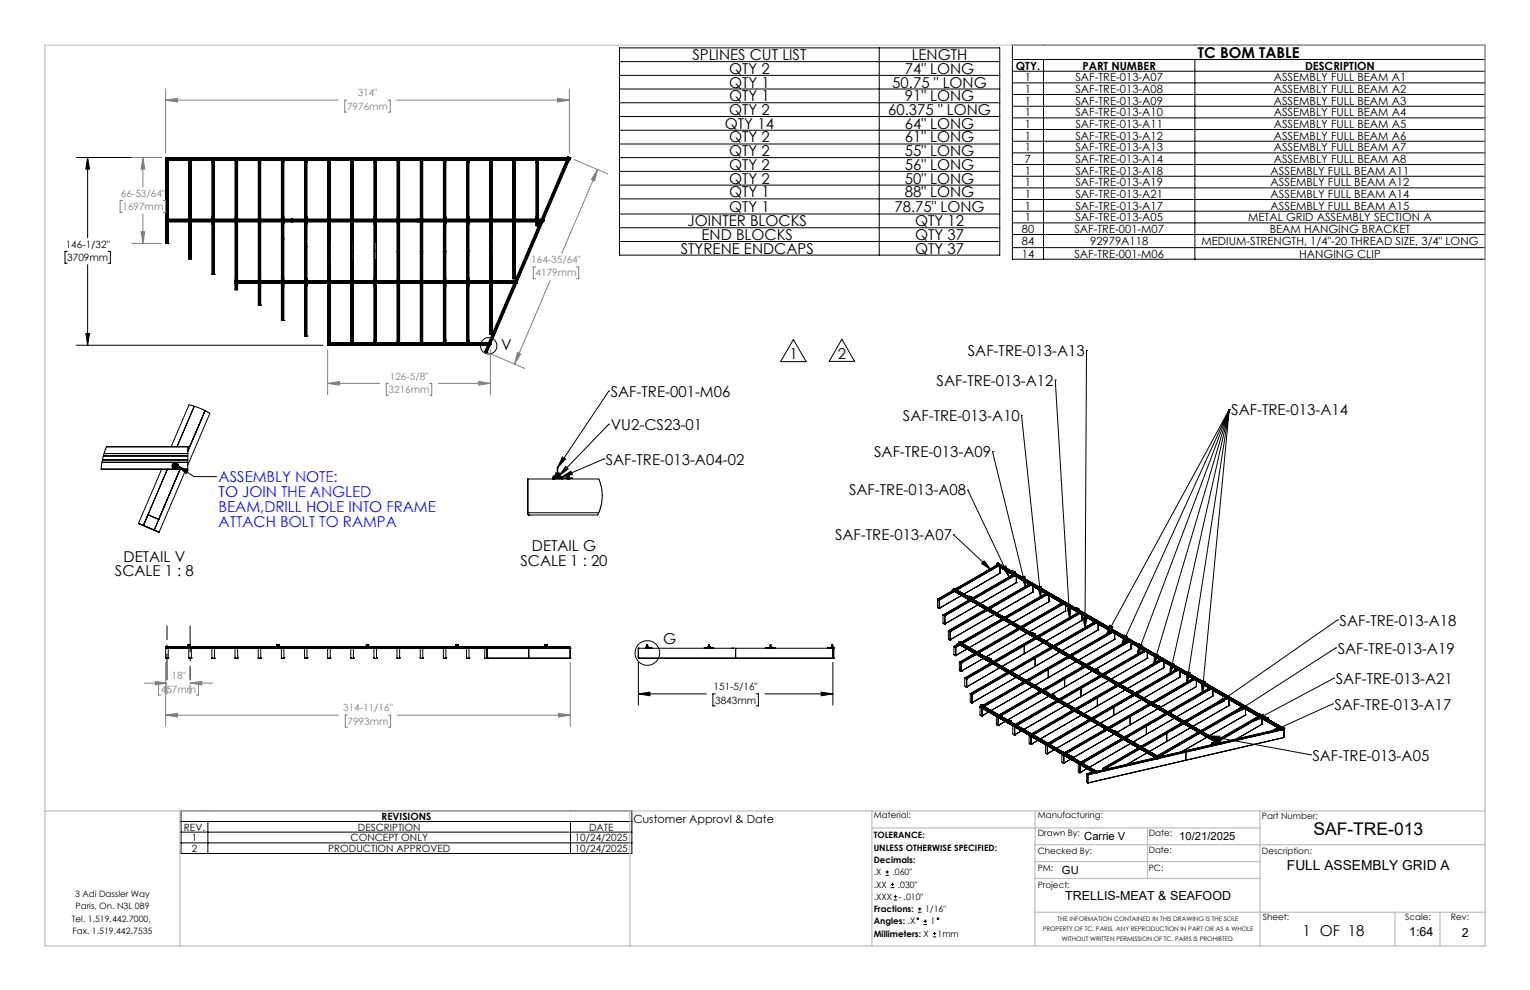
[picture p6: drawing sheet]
<svg xmlns="http://www.w3.org/2000/svg" width="432mm" height="279mm" viewBox="0 0 432 279" stroke-linecap="round" stroke-linejoin="round" font-family="sans-serif">
<defs><g id="words">
<text font-size="4.9" x="370.7" y="235.8">SAF-TRE-013</text>
<g font-size="4.2">
<text x="195.4" y="16.9">SPLINES CUT LIST</text>
<text x="257.3" y="16.9">LENGTH</text>
<text x="338.1" y="16.3">TC BOM TABLE</text>
<text x="205.7" y="20.8">QTY 2</text>
<text x="255.4" y="20.8">74&quot; LONG</text>
<text x="205.7" y="24.7">QTY 1</text>
<text x="205.7" y="28.6">QTY 1</text>
<text x="251.8" y="24.7">50.75 &quot; LONG</text>
<text x="255.4" y="28.6">91&quot; LONG</text>
<text x="205.7" y="32.4">QTY 2</text>
<text x="250.7" y="32.4">60.375 &quot; LONG</text>
<text x="204.6" y="36.3">QTY 14</text>
<text x="205.7" y="40.2">QTY 2</text>
<text x="255.4" y="36.3">64&quot; LONG</text>
<text x="255.4" y="40.2">61&quot; LONG</text>
<text x="205.7" y="44.1">QTY 2</text>
<text x="205.7" y="47.9">QTY 2</text>
<text x="255.4" y="44.1">55&quot; LONG</text>
<text x="255.4" y="47.9">56&quot; LONG</text>
<text x="205.7" y="51.8">QTY 2</text>
<text x="255.4" y="51.8">50&quot; LONG</text>
<text x="205.7" y="55.7">QTY 1</text>
<text x="205.7" y="59.8">QTY 1</text>
<text x="252.4" y="59.8">78.75&quot; LONG</text>
<text x="255.4" y="55.7">88&quot; LONG</text>
<text x="194.1" y="63.8">JOINTER BLOCKS</text>
<text x="258.2" y="63.8">QTY 12</text>
<text x="192.1" y="71.6">STYRENE ENDCAPS</text>
<text x="198" y="67.7">END BLOCKS</text>
<text x="258.2" y="67.7">QTY 37</text>
<text x="258.2" y="71.6">QTY 37</text>
<text x="141.5" y="98.9">V</text>
<text x="222.8" y="101.3">1</text>
<text x="236.5" y="101.3">2</text>
<text x="273.1" y="100.5">SAF-TRE-013-A13</text>
<text x="172.4" y="112">SAF-TRE-001-M06</text>
<text x="264.3" y="108.8">SAF-TRE-013-A12</text>
<text x="254.8" y="118.8">SAF-TRE-013-A10</text>
<text x="347.5" y="117.2">SAF-TRE-013-A14</text>
<text x="172.4" y="121.4">VU2-CS23-01</text>
<text x="171" y="131.2">SAF-TRE-013-A04-02</text>
<text x="246.7" y="129">SAF-TRE-013-A09</text>
<text x="239.6" y="139.8">SAF-TRE-013-A08</text>
<text x="150.1" y="155.6">DETAIL G</text>
<text x="235.7" y="152.4">SAF-TRE-013-A07</text>
<text x="34.9" y="158.5">DETAIL V</text>
<text x="146.9" y="159.8">SCALE 1 : 20</text>
<text x="32.4" y="162.7">SCALE 1 : 8</text>
<text x="378" y="176.6">SAF-TRE-013-A18</text>
<text x="187.1" y="181.8">G</text>
<text x="377.5" y="184.5">SAF-TRE-013-A19</text>
<text x="377" y="193.1">SAF-TRE-013-A21</text>
<text x="376.6" y="200.3">SAF-TRE-013-A17</text>
<text x="370.4" y="214.7">SAF-TRE-013-A05</text>
<text x="367.6" y="264.2">1 OF 18</text>
</g>
<g font-size="4.2" fill="#00f">
<text x="61.7" y="136.1">ASSEMBLY NOTE:</text>
<text x="61.7" y="140.3">TO JOIN THE ANGLED</text>
<text x="61.7" y="144.5">BEAM,DRILL HOLE INTO FRAME</text>
<text x="61.7" y="148.6">ATTACH BOLT TO RAMPA</text>
</g>
<text font-size="3.9" x="363.2" y="245.6">FULL ASSEMBLY GRID A</text>
<g font-size="3.5">
<text x="300.6" y="253.9">TRELLIS-MEAT &amp; SEAFOOD</text>
<text x="397.7" y="264.2">1:64</text>
<text x="412.6" y="264.3">2</text>
</g>
<g font-size="3.2">
<text x="286.7" y="19.6">QTY.</text>
<text x="289.2" y="22.9">1</text>
<text x="303.5" y="22.9">SAF-TRE-013-A07</text>
<text x="305.5" y="19.6">PART NUMBER</text>
<text x="359.5" y="22.9">ASSEMBLY FULL BEAM A1</text>
<text x="368.3" y="19.6">DESCRIPTION</text>
<text x="289.2" y="26.2">1</text>
<text x="289.2" y="29.5">1</text>
<text x="303.5" y="26.2">SAF-TRE-013-A08</text>
<text x="303.5" y="29.5">SAF-TRE-013-A09</text>
<text x="359.5" y="26.2">ASSEMBLY FULL BEAM A2</text>
<text x="359.5" y="29.5">ASSEMBLY FULL BEAM A3</text>
<text x="289.2" y="32.8">1</text>
<text x="303.5" y="32.8">SAF-TRE-013-A10</text>
<text x="359.5" y="32.8">ASSEMBLY FULL BEAM A4</text>
<text x="289.2" y="36.1">1</text>
<text x="289.2" y="39.4">1</text>
<text x="303.5" y="36.1">SAF-TRE-013-A11</text>
<text x="303.5" y="39.4">SAF-TRE-013-A12</text>
<text x="359.5" y="36.1">ASSEMBLY FULL BEAM A5</text>
<text x="359.5" y="39.4">ASSEMBLY FULL BEAM A6</text>
<text x="289.2" y="42.7">1</text>
<text x="289.2" y="46">7</text>
<text x="303.5" y="42.7">SAF-TRE-013-A13</text>
<text x="303.5" y="46">SAF-TRE-013-A14</text>
<text x="359.5" y="42.7">ASSEMBLY FULL BEAM A7</text>
<text x="359.5" y="46">ASSEMBLY FULL BEAM A8</text>
<text x="289.2" y="49.3">1</text>
<text x="289.2" y="52.6">1</text>
<text x="303.5" y="49.3">SAF-TRE-013-A18</text>
<text x="303.5" y="52.6">SAF-TRE-013-A19</text>
<text x="358.6" y="49.3">ASSEMBLY FULL BEAM A11</text>
<text x="358.6" y="52.6">ASSEMBLY FULL BEAM A12</text>
<text x="289.2" y="55.8">1</text>
<text x="289.2" y="59.1">1</text>
<text x="303.5" y="55.8">SAF-TRE-013-A21</text>
<text x="303.5" y="59.1">SAF-TRE-013-A17</text>
<text x="358.6" y="55.8">ASSEMBLY FULL BEAM A14</text>
<text x="358.6" y="59.1">ASSEMBLY FULL BEAM A15</text>
<text x="288.4" y="65.7">80</text>
<text x="289.2" y="62.4">1</text>
<text x="303.2" y="65.7">SAF-TRE-001-M07</text>
<text x="303.5" y="62.4">SAF-TRE-013-A05</text>
<text x="352.3" y="62.4">METAL GRID ASSEMBLY SECTION A</text>
<text x="358.4" y="65.7">BEAM HANGING BRACKET</text>
<text x="288.4" y="69.2">84</text>
<text x="307.7" y="69.2">92979A118</text>
<text x="339.1" y="69.2">MEDIUM-STRENGTH, 1/4&quot;-20 THREAD SIZE, 3/4&quot; LONG</text>
<text x="288.4" y="72.7">14</text>
<text x="303.2" y="72.7">SAF-TRE-001-M06</text>
<text x="366.7" y="72.7">HANGING CLIP</text>
<text x="178.7" y="232.3">Customer Approvl &amp; Date</text>
<text x="306" y="237.1">Carrie V</text>
<text x="332.8" y="237.1">10/21/2025</text>
<text x="299.7" y="246.6">GU</text>
</g>
<g font-size="2.8" fill="#808080">
<text x="100.9" y="27.2">314&quot;</text>
<text x="98" y="31">7976mm</text>
<text x="34.1" y="55.5">66-53/64&quot;</text>
<text x="34.6" y="59.3">1697mm</text>
<text x="149.9" y="74.2">164-35/64&quot;</text>
<text x="151.2" y="78">4179mm</text>
<text x="110" y="107.1">126-5/8&quot;</text>
<text x="109.7" y="110.9">3216mm</text>
<text x="48.4" y="191.7">18&quot;</text>
<text x="45.4" y="195.5">457mm</text>
<text x="96.9" y="200.8">314-11/16&quot;</text>
<text x="98.1" y="204.6">7993mm</text>
</g>
<g font-size="2.8">
<text x="18.5" y="69.9">146-1/32&quot;</text>
<text x="19" y="73.7">3709mm</text>
<text x="201.4" y="194.8">151-5/16&quot;</text>
<text x="201.9" y="198.6">3843mm</text>
<text x="107.7" y="231.4">REVISIONS</text>
<text x="51.9" y="234.4">REV.</text>
<text x="54.1" y="237.4">1</text>
<text x="99" y="237.4">CONCEPT ONLY</text>
<text x="101" y="234.4">DESCRIPTION</text>
<text x="162.2" y="237.4">10/24/2025</text>
<text x="166.2" y="234.4">DATE</text>
<text x="54.1" y="240.4">2</text>
<text x="92.6" y="240.4">PRODUCTION APPROVED</text>
<text x="162.2" y="240.4">10/24/2025</text>
</g>
<g font-size="2.5">
<text x="246.6" y="231">Material:</text>
<text x="292.9" y="231">Manufacturing:</text>
<text x="356.2" y="231.1">Part Number:</text>
<text x="246.6" y="236.6">TOLERANCE:</text>
<text x="292.9" y="235.8">Drawn By:</text>
<text x="324.2" y="235.8">Date:</text>
<text x="246.6" y="240.1">UNLESS OTHERWISE SPECIFIED:</text>
<text x="246.6" y="243.6">Decimals:</text>
<text x="292.9" y="241">Checked By:</text>
<text x="292.9" y="245.7">PM:</text>
<text x="324.2" y="245.7">PC:</text>
<text x="324.2" y="240.7">Date:</text>
<text x="356.2" y="241">Description:</text>
<text x="246.6" y="247">.X</text>
<text x="246.6" y="250.5">.XX</text>
<text x="251.9" y="247">.060&quot;</text>
<text x="253.4" y="250.5">.030&quot;</text>
<text x="292.9" y="250.6">Project:</text>
<text x="21.2" y="253.2">3 Adi Dassler Way</text>
<text x="21.3" y="256.7">Paris, On. N3L 0B9</text>
<text x="246.6" y="257.4">Fractions:</text>
<text x="246.6" y="254">.XXX</text>
<text x="253.5" y="254">- .010&quot;</text>
<text x="261.1" y="257.4">1/16&quot;</text>
<text x="20.3" y="260.1">Tel. 1.519.442.7000,</text>
<text x="20.5" y="263.6">Fax. 1.519.442.7535</text>
<text x="246.6" y="260.9">Angles: .X</text>
<text x="262.6" y="260.9">1</text>
<text x="356.4" y="259.7">Sheet:</text>
<text x="396.6" y="259.7">Scale:</text>
<text x="409.5" y="259.7">Rev:</text>
<text x="246.6" y="264.4">Millimeters: X</text>
<text x="264.6" y="264.4">1mm</text>
</g>
<g font-size="1.8">
<text x="294.3" y="262.7">PROPERTY OF TC. PARIS. ANY REPRODUCTION IN PART OR AS A WHOLE</text>
<text x="298.5" y="259.9">THE INFORMATION CONTAINED IN THIS DRAWING IS THE SOLE</text>
<text x="299.7" y="265.4">WITHOUT WRITTEN PERMISSION OF TC. PARIS IS PROHIBTED.</text>
</g>
</g></defs>
<g fill="none" stroke="#000" stroke-width=".28">
<path d="M174.8 13.5h107.4v58.5h-107.4zM174.8 17.4h107.4M248.1 13.5v58.5M285.7 12.7h133.4v60.5h-133.4zM285.7 16.8h133.4M294.5 16.8v56.4M337.2 16.8v56.4M174.8 21.3h107.4M174.8 25.1h107.4M174.8 29h107.4M174.8 32.9h107.4M174.8 36.8h107.4"/>
<path d="M285.7 20.1h133.4M285.7 23.4h133.4M285.7 26.7h133.4M285.7 30h133.4M285.7 33.3h133.4M285.7 36.5h133.4M285.7 39.9h133.4M21.6 44.4h23.9M24.7 44.4l.6 3.3h-1.1zM24.7 44.4v22.7M46.7 44.9h.1M46.7 44.7h.1"/>
<path d="M46.7 44.4h.1M46.7 45.2h.1M46.7 44.4v24.3M46.7 44.7h114M46.7 44.9h114M46.7 45.2h114M46.7 44.4h114M46.8 45.2l.1 .8M46.9 46v15M47 45.7h.1M47 45.6v.1M47.1 45.6l.1 .1z"/>
<path d="M47.1 45.6h.1M47.1 45.6l-.1 .1M47.1 45.7h.1M47.1 45.6h-.1M47.1 45.8h.1M47.1 45.6v.1M47.1 45.6l.1 .1M47.2 45.6v.1M47.2 45.7h-.1M47.2 45.6h.1M47.2 45.8h.1M47.2 45.7h.1"/>
<path d="M47.3 46v15M47.4 45.2v.8h-.5M47.5 45.2v16.7M52.9 44.8h.1M52.9 44.7v.2M52.9 44.8h.7M53.3 45.2v16.7M53.4 45.2v.8M53.4 46v15M53.4 46h.4M53.6 45.7h.1M53.6 45.6v.1"/>
<path d="M53.6 45.6h.1M53.6 45.8h.1M53.6 45.6l.1 .1M53.6 44.8h.1M53.6 45.7l.1 .1M53.7 45.7h.1M53.6 44.7v.2M53.7 45.6v.1M53.7 45.6h.1M53.7 45.7v.1M53.7 45.8h.1M53.8 46v15"/>
<path d="M53.9 45.2l-.1 .8M54 45.2v16.7M59.8 45.2v16.7M59.9 45.2l.1 .8M60 46h.4M60 46v15M60.1 45.7h.1M60.1 45.6h.1M60.1 45.8h.1M60.1 45.6v.1M60.2 45.7h.1M60.2 45.6h.1"/>
<path d="M60.2 45.6h-.1M60.2 45.6l.1 .1M60.2 45.8h.1M60.3 45.6v.1M60.3 45.7h.1M60.4 46v15M60.4 45.2v.8M60.5 45.2v16.7M66.3 45.2v16.7M66.5 45.2v15.8M66.6 45.7h.1M66.7 45.7h.1"/>
<path d="M66.9 45.2v15.8M67.1 45.2v16.7M72.9 45.2v16.7M73 45.2l.1 .8M73.1 46h.3M73.1 46v15M73.2 45.7h.1M73.2 45.8h.1M73.2 45.6h.1M73.2 45.6v.1M73.3 45.7h.1M73.3 45.6v.1"/>
<path d="M73.3 45.6h.1M73.3 45.8h.1M73.4 46v15M73.5 45.2l-.1 .8M73.6 45.2v16.7M78.1 44.8h.1M78.1 44.7v.2M78.1 44.8h.7M78.8 44.8h.1M78.8 44.7v.2M79.4 45.2v16.7M79.5 45.2l.1 .8"/>
<path d="M79.6 46h.3M79.6 46v15M79.7 45.7h.1M79.7 45.6v.1M79.7 45.6h.1M79.7 45.8h.1M79.7 45.6l.1 .1M79.8 45.6h.1M79.8 45.6v.1M79.8 45.7h.1M79.8 45.6l-.1 .1M79.8 45.8h.1"/>
<path d="M79.9 46v15M80 45.2l-.1 .8M80.1 45.2v16.7M80.4 44.9h.1M80.4 44.7h.1M80.4 44.9l.1 .1M80.5 44.7h.1M80.5 44.9h.1M80.5 44.6v.1M80.5 44.6h.1M80.5 45h.1M80.9 44.7h.1"/>
<path d="M80.9 44.9h.1M80.9 44.6h.1M80.9 44.9v.1M80.9 44.6v.1M81 44.7h.1M81 44.9h.1M81 44.9l-.1 .1M81.6 44.7h.1M81.6 44.9h.1M81.6 44.4h.1M81.6 45.2h.1M81.6 44.4v.8"/>
<path d="M82.2 44.9h.1M82.2 44.7h.1M82.2 45h.1M82.2 44.9v.1M82.3 45h.1M82.3 44.9v.1M82.3 44.7h.1M82.3 44.9l-.1 .1M82.3 44.6l-.1 .1M82.6 44.7h.1M82.6 44.9h.1M82.6 44.6h.1"/>
<path d="M82.6 45h.1M82.6 44.9v.1M82.7 44.6l-.1 .1M82.7 44.7h.1M82.7 45h.1M82.7 44.9h.1M85.9 45.2v16.7M86 45.2l.1 .8M86.1 46h.4M86.1 46v15M86.2 45.7h.1M86.2 45.6v.1"/>
<path d="M86.3 45.7h.1M86.3 45.6h.1M86.3 45.6l-.1 .1M86.3 45.6v.1M86.3 45.8h.1M86.3 45.6h-.1M86.3 45.6l.1 .1M86.4 45.6v.1M86.4 45.6h.1M86.4 45.8h.1M86.4 45.7h.1M86.5 46v15"/>
<path d="M86.6 45.2l-.1 .8M86.6 45.2v16.7M92.5 45.2v16.7M92.6 45.2v.8M92.6 46v15M92.7 45.7h.1M92.8 45.6l.1 .1zM92.8 45.7h.1M92.8 45.7v.1M92.8 45.6l-.1 .1M92.8 45.6h.1M92.8 45.8h.1"/>
<path d="M92.8 45.6v.1M92.9 45.7l-.1 .1M92.9 45.6v.1M92.9 45.6h.1M92.9 45.7h.1M92.9 45.8h.1M93 46v15M93.1 45.2v.8h-.5M93.2 45.2v16.7M99 45.2v16.7M99.1 45.2l.1 .8M99.2 46h.4"/>
<path d="M99.2 46v15M99.3 45.6h.1M99.3 45.7h.1M99.3 45.6v.1M99.3 45.8h.1M99.3 45.6l.1 .1M99.4 45.7h.1M99.3 45.7l.1 .1M99.4 45.6v.1M99.4 45.6h.1M99.4 45.7v.1M99.4 45.8h.1"/>
<path d="M99.6 46v15M99.6 45.2v.8M99.7 45.2v16.7M103.4 44.8h.1M103.4 44.7v.2M103.4 44.8h.7M104.1 44.8h.1M104.1 44.7v.2M105.5 45.2v16.7M105.6 45.2l.1 .8M105.7 46h.4M105.7 46v15"/>
<path d="M105.8 45.7h.1M105.8 45.6h.1M105.8 45.8h.1M105.8 45.6v.1M105.8 45.6l.1 .1M105.9 45.7h.1M105.9 45.7v.1M105.9 45.6l-.1 .1M105.9 45.6v.1M105.9 45.6h.1M105.9 45.6h-.1M105.9 45.6l.1 .1"/>
<path d="M105.9 45.8h.1M106 45.7h-.1M106 45.7h.1M106.1 46v15M106.2 45.2l-.1 .8M106.3 45.2v16.7M112 45.2v16.7M112.1 45.2l.2 .8M112.2 46v15M112.3 46h.3M112.4 45.7h.1M112.4 45.6h.1"/>
<path d="M112.4 45.8h.1M112.4 45.6v.1M112.4 45.7v.1M112.5 45.6l-.1 .1M112.5 45.6v.1M112.5 45.7l-.1 .1M112.5 45.6h.1M112.5 45.8h.1M112.5 45.7h.1M112.6 46v15M112.7 45.2l-.1 .8M112.8 45.2v16.7"/>
<path d="M115.3 44.7h.1M115.3 44.9h.1M115.3 44.9v.1M115.3 45h.1M115.3 44.6v.1M115.4 44.7h.1M115.4 44.9h.1M115.4 44.9l-.1 .1M115.7 44.9h.1M115.7 44.7h.1M115.7 44.9v.1M115.8 44.7h.1"/>
<path d="M115.8 44.9h.1M116.4 44.7h.1M116.4 44.9h.1M116.4 44.4h.1M116.4 45.2h.1M116.4 44.4v.8M117 44.7h.1M117 45h.1M117.1 44.7h.1M117.1 44.9v.1M117.4 44.9h.1M117.4 44.7h.1"/>
<path d="M117.4 44.9l.1 .1M117.5 44.7h.1M117.5 44.9h.1M117.5 44.6v.1M117.5 44.9v.1M117.5 45h.1M118.6 45.2v16.7M118.7 45.2l.1 .8M118.8 46v15M118.8 46h.3M118.9 45.7h.1M118.9 45.8h.1"/>
<path d="M118.9 45.6h.1M119 45.7h.1M118.9 45.6v.1M118.9 45.7l.1 .1M118.9 45.6l.1 .1M119 45.6h.1M119 45.6l-.1 .1M119 45.6v.1M119 45.7v.1M119 45.8h.1M119.1 46v15M119.2 45.2l-.1 .8"/>
<path d="M119.3 45.2v16.7M125.2 45.9l.1 .1M125.2 45.2l-.1 16.7M125.3 46h.4M125.3 46v15M125.4 45.7h.1M125.4 45.6v.1M125.4 45.7l.1 .1M125.4 45.6h.1M125.4 45.8h.1M125.4 45.6h.2M125.4 45.8h.2"/>
<path d="M125.4 45.6l.1 .1M125.5 45.6h.1M125.5 45.7h.1M125.5 45.6v.1M125.5 45.6h-.1M125.5 45.7v.1M125.5 45.6l.1 .1M125.6 45.6v.1M125.6 45.6h.1M125.6 45.8h.1M125.7 46v15M125.8 45.2l-.1 .8"/>
<path d="M125.8 45.2v16.7M128.6 44.8h.1M128.6 44.7v.2M128.6 44.8h.7M129.3 44.8h.1M129.3 44.7v.2M131.7 45.2v16.7M131.7 45.2l.1 .8M131.8 46h.4M131.8 46v15M131.9 45.7h.1M132 45.6l-.1 .1"/>
<path d="M132 45.7h.1M132 45.7v.1M132 45.8h.1M132 45.6h.1M132 45.6v.1M132 45.6l.1 .1M132.1 45.7h-.1M132.1 45.6v.1M132.1 45.6h.1M132.1 45.8h.1M132.1 45.7h.1M132.2 46v15"/>
<path d="M132.3 45.2l-.1 .8M132.4 45.2v16.7M138.2 45.2v16.7M138.3 45.2l.1 .8M138.4 46v15M138.4 46h.3M138.5 45.7h.1M138.5 45.7v.1M138.5 45.6h.1M138.5 45.6l.1 .1zM138.5 45.6v.1M138.5 45.8h.1"/>
<path d="M138.6 45.7l-.1 .1M138.6 45.6v.1M138.6 45.6h.1M138.6 45.7h.1M138.6 45.8h.1M138.7 46v15M138.8 45.2l-.1 .8M138.9 45.2v16.7M144.7 45.2v16.7M144.8 45.2l.1 .8M144.9 46h.4M144.9 46v15"/>
<path d="M145 45.7h.1M145 45.6v.1M145 45.8h.1M145 45.6h.1M145 45.6l.1 .1M145.1 45.6h.1M145.1 45.7h.1M145.1 45.7v.1M145.1 45.6v.1M145.1 45.8h.1M145.3 46v15M145.3 45.2v.8"/>
<path d="M145.5 45.2v16.7M150.1 44.7h.1M150.1 44.9h.1M150.1 45h.1M150.1 44.6h.1M150.2 44.7h.1M150.2 44.9h.1M150.6 44.7h.1M150.6 44.9h.1M150.6 44.6h.1M150.6 44.9v.1M150.6 45h.1"/>
<path d="M150.6 44.6v.1M151.2 44.7h.1M151.2 44.9h.1M151.2 44.4h.1M151.2 45.2h.1M151.2 44.4v17.5M151.3 45.2l.1 .8M151.4 46h.4M151.4 46v15M151.6 45.7h.1M151.6 45.6h.1M151.6 45.8h.1"/>
<path d="M151.6 45.6v.1M151.6 45.7v.1M151.7 45.6v.1M151.7 45.7l-.1 .1M151.7 45.7h.1M151.7 45.6h.1M151.7 45.8h.1M151.8 46v15M151.8 44.7h.1M151.8 44.9h.1M151.9 45.2l-.1 .8M151.9 44.6v.1"/>
<path d="M151.9 44.7h.1M151.9 45h.1M151.9 44.9h.1M151.9 44.9v.1M151.9 44.9l-.1 .1M151.9 44.6l-.1 .1M152 45.2v16.7M152.3 44.9h.1M152.3 44.7h.1M152.3 44.9v.1M152.4 44.9h.1M152.4 44.7h.1"/>
<path d="M153.8 44.8h.1M153.8 44.7v.2M153.8 44.8h.7M154.5 44.8h.1M154.5 44.7v.2M159.9 45.2l-7.1 16.7M160.1 45.2l-7.2 16.7M160.3 45v.1M160.3 45h.1M160.3 44.3h.1M160.3 44.3l.4 .1M160.3 44.3l.6 .3"/>
<path d="M160.3 44.3l-.1 .1M160.3 45.1h.1M160.3 45.1v.1M160.4 45.1l-.1 .1M160.4 45h.1M160.4 45h-.1M160.4 45v.1M160.4 45.1h.1M160.4 44.3v.1M160.4 44.3l.4 .2M160.5 45.2l-7.2 16.8M160.7 44.7h.1"/>
<path d="M160.7 44.9h.1M160.7 44.4h.1M160.7 45.2h.1M160.7 44.4v.8M160.7 44.4l.2 .2M160.7 45.2l-7.4 17.2M160.8 44.5l-.1 .2M160.8 44.5l.1 .1M160.9 44.6h.1M160.9 44.6l-.2 .6M174.8 44.5h107.4M174.8 40.6h107.4"/>
<path d="M174.8 48.4h107.4M174.8 52.2h107.4M174.8 56.1h107.4M285.7 43.1h133.4M285.7 46.4h133.4M285.7 49.7h133.4M285.7 53h133.4M285.7 56.3h133.4M285.7 59.6h133.4M19 70.9h-.7v3.4h.7M24.7 74.7v22.7M30.5 70.9h.7v3.4h-.7"/>
<path d="M46.7 62.4h.1M46.7 62.3h.1M46.7 62.2h.1M46.7 62.1h.1M46.7 62.6h.1M46.7 61.9h.1M46.7 68.7h.1M46.7 62.1h106.6M46.7 62.4h106.6M46.7 62.2h106.6M46.7 62.3h106.6M46.7 61.9h106.6"/>
<path d="M46.7 62.6h106.6M46.7 68.7h.8M46.8 62.6l.1 .9M46.9 61l-.1 .9M46.9 61h.5v.9M46.9 68.3h.4M46.9 63.5v5.2M47 61.3h.1M47 61.3v.1M47 63.1h.1M47 63h.1M47 63v.1"/>
<path d="M47.1 61.3h-.1M47.1 61.3h.1M47.1 61.4h.1M47.1 63.1h.1M47.1 63h.1M47.1 63l-.1 .1M47.1 61.5h.1M47.1 63.2h.1M47.1 61.3v.1M47.1 63l.1 .1M47.1 63.1v.1M47.2 61.3l-.1 .1"/>
<path d="M47.2 61.4h-.1M47.2 61.3h.1M47.2 63v.1M47.2 63.1h-.1M47.2 63.1h.1M47.2 61.5h.1M47.2 63h.1M47.2 63.2h.1M47.2 61.3v.1M47.2 61.3h-.1M47.2 63l-.1 .1M47.3 63.5v5.2"/>
<path d="M47.4 62.6v.8l-.5 .1M47.5 68.7h.1M47.5 62.6v6.1M52.9 62.2h.1M52.9 62.2v.1M52.9 62.2h.7M53.3 62.6v10.5h.7v-10.5M53.4 62.6v.9M53.4 61v.9M53.4 63.5v9.5M53.4 63.5h.4M53.4 61h.4"/>
<path d="M53.4 72.4h.4M53.4 72.7h.4M53.6 61.3v.1M53.6 61.3h.1M53.6 63h.1M53.6 63v.1M53.6 63.1h.1M53.7 63.1h.1M53.6 61.5h.1M53.6 63.2h.1M53.6 62.2h.1M53.6 61.4h.1"/>
<path d="M53.6 63.1l.1 .1M53.6 62.2v.1M53.7 61.3h.1M53.7 61.4h.1M53.7 63v.1M53.7 61.5h.1M53.7 63h.1M53.7 63l-.1 .1M53.8 61l.1 .9M53.8 63.5v9.5M53.9 62.6l-.1 .9M59.8 77.4h.1"/>
<path d="M59.8 62.6v14.8M59.8 77.4h.7M59.9 62.6l.1 .9M60 61l-.1 .9M60 63.5h.4M60 61h.4M60 63.5v13.9M60 77h.4M60.1 61.3h.1M60.1 61.3v.1M60.1 63.1h.1M60.1 61.5h.1"/>
<path d="M60.1 63.2h.1M60.1 63h.1M60.1 63v.1M60.1 63h.2M60.1 61.4h.1M60.1 63.1l.1 .1M60.2 61.4h.1M60.2 61.3h.1M60.2 63.1h.1M60.3 63.1h.1M60.2 63.1v.1M60.2 61.5h.1"/>
<path d="M60.2 63h.1M60.2 63.2h.1M60.3 61.4h-.1M60.3 61.3h.1M60.3 63.1h-.1M60.3 63v.1M60.3 61.3v.1M60.4 61v.9M60.4 63.5v13.9M60.4 62.6v.9M60.5 77.4h.1M60.5 62.6v14.8"/>
<path d="M66.3 79.8h79.5M66.3 79.6h.1M66.3 79.5h.1M66.3 79.7h.1M66.3 79.3h.1M66.3 62.6v19.1l.8 .1v-1.8M66.3 79.6h79.5M66.3 79.5h79.5M66.3 79.7h79.5M66.3 79.3h79.5M66.5 62.6v15.8M66.5 63.2h.4"/>
<path d="M66.5 61l-.1 .9M66.5 61h.4M66.5 62.6v.4h.4M66.6 61.3l.1 .1M66.6 61.3v.1M66.6 61.3h.1M66.6 78.8h.1M66.6 78.7h.1M66.6 61.5h.1M66.6 78.9h.1M66.6 78.8v.1M66.6 78.7l.1 .1"/>
<path d="M66.7 61.3h-.1M66.7 61.3h.1M66.7 61.4h.1M66.7 78.7h.1M66.7 78.7l-.1 .1M66.7 78.8h.1M66.7 78.7h-.1M66.7 78.8v.1M66.7 78.7l.1 .1M66.7 61.5h.1M66.8 61.3l-.1 .1M66.8 61.4h-.1"/>
<path d="M66.8 78.8h-.1M66.8 78.7v.1M66.8 61.3v.1M66.9 61l.1 .9M66.9 78.4l.1 .9M66.9 78.4l-.5 .1v.8M66.9 62.6v15.8M67.1 62.6v16.7M72.9 62.6v16.7M73 62.6l.1 .9M73.1 61l-.1 .9M73.1 78.4l-.1 .9"/>
<path d="M73.1 63.5h.3M73.1 61h.3M73.1 78.4h.3M73.1 63.5v14.9M73.1 65.4h.3M73.1 65.2h.3M73.2 78.8h.1M73.3 78.8h.1M73.2 61.3v.1M73.2 63.1h.1M73.2 61.5h.1M73.2 61.3h.1"/>
<path d="M73.2 63.2h.1M73.2 63h.1M73.2 78.7h.1M73.2 78.9h.1M73.2 78.7v.1M73.2 78.8v.1M73.2 61.4h.1M73.2 63v.1M73.2 63.1v.1M73.3 78.7v.1M73.3 78.7h.1M73.3 61.3h.1"/>
<path d="M73.3 61.4h.1M73.3 63.1l-.1 .1M73.3 63.1h.1M73.3 61.5h.1M73.3 63h.1M73.3 63.2h.1M73.3 78.7l-.1 .1M73.3 61.3h-.1M73.3 63v.1M73.3 61.3v.1M73.3 78.8v.1M73.3 63l-.1 .1"/>
<path d="M73.4 61l.1 .9M73.4 78.4l.1 .9M73.4 63.5v14.9M73.5 62.6l-.1 .9M73.6 62.6v16.7M78.1 62.2h.1M78.1 79.6v.1M78.1 79.6h.1M78.1 79.7h.1M78.1 62.2v.1M78.1 79.6h.7M78.1 62.2h.7"/>
<path d="M78.8 62.2h.1M78.8 79.6v.1M78.8 79.6h.1M78.8 79.7h.1M78.8 62.2v.1M79.4 62.6v16.7M79.4 67.5h.2M79.5 62.6l.1 .9M79.6 61l-.1 .9M79.6 78.4l-.1 .9M79.6 67.5h.1M79.6 63.5h.3"/>
<path d="M79.6 61h.3M79.6 78.4h.3M79.6 70h.3M79.6 64.9h.3M79.6 63.5v14.9M79.6 64.8h.3M79.6 70.1h.3M79.7 61.3l.2 .1zM79.7 78.8h.1M79.7 61.3v.1M79.7 63.1h.1M79.7 78.7v.1"/>
<path d="M79.7 61.4h.1M79.7 78.7h.1M79.7 78.7l.1 .1zM79.7 61.3h.1M79.8 61.4h.1M79.7 63.1l.1 .1M79.7 63v.1M79.7 63h.1M79.7 61.5h.1M79.7 63.2h.1M79.7 78.9h.1M79.7 78.8v.1"/>
<path d="M79.7 78.7l.1 .1M79.8 78.7v.1zM79.8 78.8h.1M79.8 78.7h.1M79.8 61.3h.1M79.8 61.3h-.1M79.8 63.1h.1M79.8 78.7v.1M79.8 63.1v.1M79.8 63v.1M79.8 61.3v.1M79.8 61.5h.1"/>
<path d="M79.8 63h.1M79.8 63.2h.1M79.8 63l-.1 .1M79.8 78.8v.1M79.9 61l.1 .9M79.9 78.4l.1 .9M79.9 63.5v14.9M79.9 67.5h.2M80 62.6l-.1 .9M80.1 62.6v16.7M81.1 62.4h.1M81.1 62.1h.1"/>
<path d="M81.2 62.4h.1M81.2 62.1h.1M81.2 62.4h-.1M81.2 62.1h-.1M81.6 62.1h.1M81.6 62.4h.1M81.7 62.1h.1M81.7 62.4h.1M81.7 62.1h-.1M81.7 62.4h-.1M82.3 62.1h.1M82.3 62.4h.1"/>
<path d="M82.3 62.3h.1M82.3 62.2h.1M82.3 61.9h.1M82.3 62.6h.1M82.3 61.9v.7M82.9 62.1h.1M82.9 62.4h.1M83.3 62.1h.1M83.3 62.4h.1M83.4 62.4h.1M83.4 62.1h.1M83.4 62.1h-.1"/>
<path d="M83.4 62.4h-.1M85.9 62.6v16.7M85.9 69.6h.2M86 62.6l.1 .9M86.1 61l-.1 .9M86.1 78.4l-.1 .9M86.1 69.6h.1M86.1 63.5h.4M86.1 61h.4M86.1 78.4h.4M86.1 63.5v14.9M86.1 72.3h.4"/>
<path d="M86.1 67h.4M86.1 72.1h.4M86.1 67.1h.4M86.2 78.8h.1M86.2 61.3h.1M86.2 61.3v.1M86.2 63.1h.1M86.2 63v.1M86.2 63h.2M86.3 78.7h.1M86.3 78.7l-.1 .1M86.3 78.7v.1z"/>
<path d="M86.3 78.8h.1M86.3 61.3h-.1M86.3 61.3h.1M86.3 61.4h.1M86.3 63h.1M86.3 63l-.1 .1M86.3 63.1h.1M86.3 63.1v.1M86.3 61.5h.1M86.3 63.2h.1M86.3 78.9h.1M86.3 78.8v.1"/>
<path d="M86.3 61.3v.1M86.3 78.7h-.1M86.3 78.7v.1M86.3 78.7l.1 .1M86.3 61.3l.1 .1M86.3 78.7l.1 .2M86.4 78.7v.1M86.4 78.8h-.1M86.4 61.3h.1M86.4 61.4h-.1M86.4 63.1h.1M86.4 63v.1"/>
<path d="M86.4 63.1h-.1M86.4 61.5h.1M86.4 63h.1M86.4 63.2h.1M86.4 78.7h.1M86.5 61l.1 .9M86.5 78.4l.1 .9M86.5 63.5v14.9M86.5 69.6h.1M86.6 62.6l-.1 .9M86.6 62.6v16.7M92.5 62.6v16.7"/>
<path d="M92.5 70.9h.1M92.6 62.6v.9M92.6 61h.5v.9M92.6 61v.9M92.6 78.4l.5 .1v.8M92.6 78.4v.9M92.6 70.9h.1M92.6 68.1h.4M92.6 73.8h.4M92.6 63.5v14.9M92.6 73.4h.4M92.6 68.4h.4"/>
<path d="M92.7 78.8h.1M92.7 61.3l.1 .1M92.7 61.3v.1M92.7 63.1h.1M92.7 78.7v.1M92.7 61.4h.1M92.8 78.7h.1M92.8 78.8h.1M92.8 78.7l-.1 .1M92.8 61.3h-.1M92.8 61.4h.1M92.8 61.3h.1"/>
<path d="M92.9 63.1h.1M92.8 63h.1M92.8 63.1h.1M92.8 63l-.1 .1M92.8 61.5h.1M92.8 63.2h.1M92.8 78.9h.1M92.8 61.3l.1 .1M92.8 78.7v.1M92.8 78.8v.1M92.8 78.7l.1 .1zM92.8 78.8l.1 .1"/>
<path d="M92.9 78.7v.1M92.9 78.8h.1M92.9 61.3h.1M92.9 78.7h.1M92.9 61.4h.1M92.9 63v.1M92.9 61.5h.1M92.9 63h.1M92.9 63.1h-.1M92.9 63l-.1 .1M93 63.5v14.9M93 70.9h.2"/>
<path d="M93.1 62.6v.8l-.5 .1M93.2 62.6v16.7M99 62.6v16.7M99 70.9h.2M99.1 62.6l.1 .9M99.2 61l-.1 .9M99.2 78.4l-.1 .9M99.2 70.9h.1M99.2 63.5h.4M99.2 61h.4M99.2 78.4h.4M99.2 68.1h.4"/>
<path d="M99.2 73.8h.4M99.2 63.5v14.9M99.2 73.4h.4M99.2 68.4h.4M99.3 61.3h.1M99.3 61.3v.1M99.3 78.7v.1M99.3 78.7h.1M99.3 78.8h.1M99.3 63h.1M99.3 63v.1M99.4 63.1h.1"/>
<path d="M99.3 63.1h.1M99.3 61.5h.1M99.3 63.2h.1M99.3 78.9h.1M99.3 78.8v.1M99.3 61.4h.1M99.3 78.7l.1 .1M99.3 78.7l.1 .1zM99.3 78.7v.1zM99.3 63.1l.1 .1M99.4 61.3h.1M99.4 78.7v.1"/>
<path d="M99.4 78.8h.1M99.4 78.8v.1M99.4 78.7h.1M99.4 61.4h.1M99.4 63v.1M99.4 63.1v.1M99.4 61.5h.1M99.4 63h.1M99.4 63l-.1 .1M99.6 61v.9M99.6 78.4v.9M99.6 63.5v14.9"/>
<path d="M99.6 70.9h.1M99.6 62.6v.9M99.7 62.6v16.7M100 79.8h.1M100 79.5h.1M100.1 79.8h.1M100.1 79.5h.1M100.5 79.8h.1M100.5 79.5h.1M100.6 79.8h.1M100.6 79.5h.1M100.6 79.5h-.1"/>
<path d="M101.2 79.7h.1M101.2 79.5h.1M101.2 79.6h.1M101.2 79.8h.1M101.2 79.3h.1M101.2 79.3v.7M101.8 79.8h.1M101.8 79.5h.1M102.2 79.8h.1M102.2 79.5h.1M102.3 79.8h.1M102.3 79.5h.1"/>
<path d="M102.3 79.5h-.1M103.4 79.6v.1M103.4 79.6h.1M103.4 79.7h.1M103.4 62.2h.1M103.4 62.2v.1M103.4 79.6h.7M103.4 62.2h.7M104.1 79.6v.1M104.1 79.6h.1M104.1 79.7h.1M104.1 62.2h.1"/>
<path d="M104.1 62.2v.1M105.5 62.6v16.7M105.5 70.9h.2M105.6 62.6l.1 .9M105.7 61l-.1 .9M105.7 78.4l-.1 .9M105.7 70.9h.1M105.7 63.5h.4M105.7 61h.4M105.7 78.4h.4M105.7 68.1h.4M105.7 73.8h.4"/>
<path d="M105.7 63.5v14.9M105.7 73.4h.4M105.7 68.4h.4M105.8 63.1h.1M105.8 78.8h.1M105.8 78.7h.1M105.8 61.3l.1 .1M105.8 61.3v.1M105.8 61.3h.2M105.8 61.3h.1M105.8 61.5h.1M105.8 63.2h.1"/>
<path d="M105.8 63h.1M105.8 78.9h.1M105.8 63v.1M105.8 78.8v.1M105.8 63h.2M105.8 78.7l.1 .1M105.9 63.1h.1M105.9 63l-.1 .1M105.9 78.7l-.1 .1M105.9 78.7h.1M105.9 78.8h.1M105.9 78.7v.1z"/>
<path d="M105.9 61.3h-.1M105.9 61.3h.1M105.9 61.4h.1M105.9 78.7h-.1M105.9 63h.1M105.9 78.8v.1M105.9 63.1v.1M105.9 63l.1 .1M105.9 78.7l.1 .1M105.9 61.5h.1M106 63.1h-.1M106 63v.1"/>
<path d="M106 78.8h-.1M106 78.7v.1M106 61.3l-.1 .1M106 61.4h-.1M106 61.3v.1M106.1 61l.1 .9M106.1 78.4l.1 .9M106.1 63.5v14.9M106.1 70.9h.2M106.2 62.6l-.1 .9M106.3 62.6v16.7M112 62.6v16.7"/>
<path d="M112 70.9h.3M112.1 62.6l.2 .9M112.2 63.5v14.9M112.2 70.9h.1M112.2 68.1v5.7M112.2 68.1h.4M112.2 73.8h.4M112.2 63.5v4.6M112.2 73.8v4.6M112.3 61l-.2 .9M112.3 78.4l-.2 .9M112.3 63.5h.3"/>
<path d="M112.3 61h.3M112.3 78.4h.3M112.4 63.1h.1M112.4 63.1h.1zM112.4 78.8h.1M112.4 78.7h.1M112.4 61.3v.1M112.4 61.3h.1M112.4 61.5h.1M112.4 63.2h.1M112.4 63h.1M112.4 78.9h.1"/>
<path d="M112.4 63v.1M112.4 78.8v.1M112.4 78.7v.1M112.4 63.1v.1M112.4 61.4h.1M112.4 78.8l.1 .1M112.5 78.7v.1M112.5 61.4h.1M112.5 61.3h.1M112.5 61.5h.1M112.5 63h.1M112.5 78.7h.1"/>
<path d="M112.5 61.3h-.1M112.5 63v.1M112.5 63.1h.1M112.5 78.8h.1M112.5 63.1h-.1M112.6 61l.1 .9M112.6 78.4l.1 .9M112.6 63.5v14.9M112.6 63.5v4.9h-.3v5h.3v5M112.6 70.9h.2M112.7 62.6l-.1 .9M112.8 62.6v16.7"/>
<path d="M116.6 62.4h.1M116.6 62.1h.1M116.7 62.1h.1M116.7 62.4h.1M117.1 62.1h.1M117.1 62.4h.1M117.2 62.1h.1M117.2 62.4h.1M117.2 62.1h-.1M117.2 62.4h-.1M117.8 62.1h.1M117.8 62.4h.1"/>
<path d="M117.8 62.3h.1M117.8 62.2h.1M117.8 61.9h.1M117.8 62.6h.1M117.8 61.9v.7M118.4 62.1h.1M118.4 62.4h.1M118.5 62.1h.1M118.5 62.4h.1M118.5 62.1h-.1M118.5 62.4h-.1M118.6 62.6v16.7"/>
<path d="M118.6 70.9h.2M118.7 62.6l.1 .9M118.8 61l-.1 .9M118.8 78.4l-.1 .9M118.8 70.9h.1M118.8 63.5v14.9M118.8 63.5h.3M118.8 61h.3M118.8 78.4h.3M118.8 68.1h.3M118.8 73.8h.3M118.8 73.4h.3"/>
<path d="M118.8 68.4h.3M118.8 62.1h.1M118.8 62.4h.1M118.9 62.1h.1M118.9 62.4h.1M118.9 63.1h.1M118.9 78.8h.1M119 78.8h.1M118.9 61.3v.1M118.9 61.3h.1M118.9 61.5h.1M118.9 63.2h.1"/>
<path d="M118.9 63h.1M118.9 78.7h.1M118.9 78.9h.1M118.9 62.1h-.1M118.9 62.4h-.1M118.9 78.7v.1M118.9 78.8v.1M118.9 61.4h.1M118.9 63v.1M119 61.3h.1M118.9 78.7l.1 .2M119 63h.1"/>
<path d="M119 63.1h.1M119 78.7h.1M119 61.4h.1M119 63h-.1M119 63.1v.1M119 63v.1M119 78.7v.1M119 61.5h.1M119 61.3v.1M119 63l-.1 .1M119.1 61l.1 .9M119.1 78.4l.1 .9"/>
<path d="M119.1 63.5v14.9M119.1 70.9h.2M119.2 62.6l-.1 .9M119.3 62.6v16.7M125.1 70.9h.2M125.2 63.4l.1 .1M125.2 62.6l-.1 16.7M125.3 61l-.1 .1M125.3 78.4l-.1 .1M125.3 70.9h.1M125.3 63.5h.4M125.3 61h.4"/>
<path d="M125.3 78.4h.4M125.3 68.1h.4M125.3 73.8h.4M125.3 63.5v14.9M125.3 73.4h.4M125.3 68.4h.4M125.4 61.3l.2 .1zM125.4 63.1h.1M125.4 78.8h.1M125.4 61.3v.1M125.4 61.3h.2M125.4 63h.2"/>
<path d="M125.4 61.3h.1M125.4 63v.1M125.4 63h.1M125.4 63.1l.1 .1M125.4 78.7l.1 .1zM125.4 78.7h.1M125.4 78.7v.1M125.5 61.4h.1M125.4 61.4h.1M125.4 63.2h.1M125.4 63.2h.2M125.4 61.5h.1"/>
<path d="M125.4 61.5h.2M125.4 78.7h.2M125.4 78.9h.2M125.4 78.8v.1M125.4 78.7l.1 .1M125.5 63h.1M125.5 63.1h.1M125.5 78.7v.1zM125.5 78.7h.1M125.5 78.8h.1M125.5 61.3h.1M125.5 61.3h-.1"/>
<path d="M125.5 63h-.1M125.5 63.1v.1M125.5 78.7l.1 .1M125.5 61.3v.1M125.5 78.7l.1 .2M125.6 63.1h.1M125.6 63.1h-.1M125.6 63v.1M125.6 78.7v.1M125.6 78.8h-.1M125.6 61.3h.1M125.6 61.4h-.1"/>
<path d="M125.6 63h.1M125.6 61.5h.1M125.6 78.7h.1M125.7 61l.1 .9M125.7 78.4l.1 .9M125.7 63.5v14.9M125.7 70.9h.1M125.8 62.6l-.1 .9M125.8 62.6v16.7M128.6 62.2h.1M128.6 79.6v.1M128.6 79.6h.1"/>
<path d="M128.6 79.7h.1M128.6 62.2v.1M128.6 79.6h.7M128.6 62.2h.7M129.3 62.2h.1M129.3 79.6v.1M129.3 79.6h.1M129.3 79.7h.1M129.3 62.2v.1M131.7 62.6v16.7M131.7 70.9h.1M131.7 62.6l.1 .9"/>
<path d="M131.8 61l-.1 .9M131.8 78.4l-.1 .9M131.8 63.5v14.9M131.8 70.9h.1M131.8 68.1v5.7M131.8 63.5h.4M131.8 61h.4M131.8 78.4h.4M131.8 68.1h.4M131.8 73.8h.4M131.8 63.5v4.6M131.8 73.8v4.6"/>
<path d="M131.9 63.1h.1M131.9 78.8h.1M131.9 61.3l.1 .1M131.9 61.3v.1M131.9 78.7v.1M131.9 61.4h.1M132 63l-.1 .1M132 63.1h.1M132 78.7l-.1 .1M132 78.8h.1M132 78.7v.1zM132 61.4h.1"/>
<path d="M132 61.3h-.1M132 63h.1M132 63.2h.1M132 61.3h.1M132 61.5h.1M132 78.7h.1M132 78.9h.1M132 78.7h-.1M132 63l.1 .1M132 78.7l.1 .1M132 61.3v.1M132 78.7v.2"/>
<path d="M132.1 63.1h-.1M132.1 63v.1M132.1 78.8h-.1M132.1 78.7v.1M132.1 61.3l-.1 .1M132.1 61.3h.1M132.1 61.4h-.1M132.1 63h.1M132.1 63.2h.1M132.1 61.5h.1M132.1 78.7h.1M132.1 61.3h-.2"/>
<path d="M132.1 63l-.2 .1M132.1 61.3v.1M132.1 63.1h.1M132.1 78.8v.1M132.2 61l.1 .9M132.2 78.4l.1 .9M132.2 63.5v4.9h-.4v5h.4v5M132.2 63.5v14.9M132.2 70.9h.2M132.3 62.6l-.1 .9M132.4 62.6v16.7M134.9 79.8h.1"/>
<path d="M134.9 79.5h.1M135 79.8h.1M135 79.5h.1M135 79.5h-.1M135.3 79.5h.1M135.3 79.8h.1M135.4 79.8h.1M135.4 79.5h.1M136 79.5h.1M136 79.7h.1M136 79.8h.1M136 79.6h.1"/>
<path d="M136 79.3h.1M136 79.3v.7M136.6 79.5h.1M136.6 79.8h.1M136.7 79.8h.1M136.7 79.5h.1M137.1 79.5h.1M137.1 79.8h.1M138.2 62.6v16.7M138.2 69.4h.2M138.3 62.6l.1 .9M138.4 61l-.1 .9"/>
<path d="M138.4 78.4l-.1 .9M138.4 69.4h.1M138.4 63.5v14.9M138.4 63.5h.3M138.4 61h.3M138.4 78.4h.3M138.4 66.7h.3M138.4 72h.3M138.4 66.9h.3M138.4 71.9h.3M138.5 63.1h.1M138.5 78.8h.1"/>
<path d="M138.5 61.3v.1M138.5 78.7v.1M138.5 61.4h.1M138.6 63.1h.1M138.5 63v.1M138.5 63h.1M138.5 78.7h.1M138.5 61.3h.1M138.5 63.2h.1M138.5 61.5h.1M138.5 78.9h.1M138.5 78.8v.1"/>
<path d="M138.5 61.3l.1 .1M138.5 78.7l.1 .1zM138.5 78.8l.1 .1M138.6 63.1l-.1 .1M138.6 78.7v.1M138.6 78.8h.1M138.6 61.3h.1M138.6 61.4h.1M138.6 78.7h.1M138.6 63v.1M138.6 63h.1M138.6 61.5h.1"/>
<path d="M138.6 63.1h-.1M138.6 63l-.1 .1M138.7 61l.1 .9M138.7 78.4l.1 .9M138.7 63.5v14.9M138.7 69.4h.2M138.8 62.6l-.1 .9M138.9 62.6v16.7M144.7 62.6v16l.8 .1v-16.1M144.8 62.6l.1 .9M144.9 61l-.1 .9M144.9 63.5h.4"/>
<path d="M144.9 61h.4M144.9 63.5v15.1M144.9 78.3h.4M145 63.1h.1M145 63v.1M145.1 63.1h.1M145 63h.1M145 61.3h.1M145 61.3v.1M145 63.2h.1M145 61.5h.1M145 61.3l.1 .1"/>
<path d="M145 63l.1 .1M145.1 63h.1M145.1 61.3h.1M145.1 61.4h.1M145.1 63v.1M145.1 63.1v.1M145.1 63.2h.1M145.1 61.5h.1M145.1 63l-.1 .1M145.1 61.3v.1M145.3 61v.9M145.3 63.5v15.1"/>
<path d="M145.3 62.6v.9M145.4 79.9v.1M145.4 79.9h.1M145.4 80h.1M145.4 79.8h.1M145.4 79.8v.1M145.5 79.8h.1M145.5 79.9h.1M145.5 79.9l-.1 .1M145.5 79.9v.1M145.5 79.8v.1M145.8 79.5h.1"/>
<path d="M145.8 79.7h.1M145.8 79.6h.1M145.8 79.3h.1M145.8 79.3v.7M147.7 74.2l.3 .1-2.2 5.2M148.6 71.7l.1 .1M148.7 71.8h.1M149 71.9l.2 .1M149.7 69.4l2.9-6.8-7.1 16.7 2.2-5.1M149.7 69.4l-2 4.8M149.7 69.4l.4 .1M151.2 63.7h.1"/>
<path d="M151.2 63.7h.8M151.2 62.6v1.1M151.3 62.6l.1 .9M151.4 61l-.1 .9M151.4 63.5h.4M151.4 61h.4M151.4 63.5v.2M151.6 63.1h.1M151.6 61.3v.1M151.6 61.3h.1M151.6 63h.1M151.6 63.2h.1"/>
<path d="M151.6 61.5h.1M151.6 63v.1M151.7 61.3h.1M151.6 61.4h.1M151.7 63h.1M151.7 63v.1M151.7 63.1l-.1 .1M151.7 61.5h.1M151.7 61.3h-.1M151.7 63.1h.1M151.7 61.3v.1M151.7 61.4h.1"/>
<path d="M151.8 61l.1 .9M151.8 63.5v.2M151.9 62.6l-.1 .9M152 63.7h.1M152 62.6v1.1M152.4 62.6l-7.1 16.7M152.8 62.5h.1M152.9 62.4l.1 .1M152.9 62.5h.1M152.9 62.4h.1M152.9 62.4h-.1M153 62.5h-.1"/>
<path d="M153 62.5h.1M153 62.4h-.1M153 62.6l-7.2 17 2.3-5.3-.4-.2 2-4.6 .3 .1zM153.2 62.6l-7.4 17.4M153.3 62.1h.1M153.3 62.2h.1M153.3 62.3h.1M153.3 62.4h.1M153.3 61.9h.1M153.3 62.6h.1M153.3 61.9v.7M174.8 60.4h107.4"/>
<path d="M174.8 64.3h107.4M174.8 68.2h107.4M285.7 62.9h133.4M285.7 66.2h133.4M285.7 69.9h133.4M21.6 97.4h69.6M24.2 94.1h1.1l-.6 3.3zM66.3 80h.1M66.3 80h79.5M66.4 80v.8l.5 .1M66.5 80.9v.8M66.5 81.4h.4"/>
<path d="M66.5 81.4v.3M66.6 80.5h.2zM66.6 80.5l.1 .1M66.6 80.5h.1M66.6 80.6h.1M66.6 80.4h.1M66.7 80.6h.1M66.7 80.5h-.1M66.7 80.5h.1M66.7 80.4h.1M66.7 80.4v.1M66.7 80.5v.1"/>
<path d="M66.7 80.4l.1 .1M66.8 80.5l-.1 .1M66.8 80.5h.1M66.9 80.9v.8M67 80l-.1 .9M72.9 86.1h.1M72.9 80v6.1M72.9 86.1h.7M73 80l.1 .9M73.1 80.9h.3M73.1 80.9v5.2M73.1 85.7h.3"/>
<path d="M73.2 80.5v.1M73.2 80.5h.1M73.2 80.6h.1M73.2 80.4h.1M73.3 80.5h.1M73.2 80.4v.1M73.3 80.4v.1M73.3 80.4l-.1 .1M73.3 80.6h.1M73.3 80.5h-.1M73.3 80.5v.1M73.4 80.9v5.2"/>
<path d="M73.5 80l-.1 .9M73.6 86.1h.1M73.6 80v6.1M79.4 90.5h.1M79.4 80v10.5M79.4 90.5h.7M79.5 80l.1 .9M79.6 80.9h.3M79.6 80.9v9.6M79.6 90.1h.3M79.7 80.5l.2 .1zM79.7 80.5v.1"/>
<path d="M79.7 80.5h.1M79.7 80.6h.1M79.8 80.5h.1M79.7 80.4h.1M79.8 80.6h.1M79.8 80.4l-.1 .1M79.8 80.4h.1M79.8 80.4v.1M79.8 80.5v.1M79.9 80.9v9.6M80 80l-.1 .9M80.1 90.5h.1"/>
<path d="M80.1 80v10.5M85.9 94.8h.1M85.9 80v14.8M85.9 94.8h.7M86 80l.1 .9M86.1 80.9h.4M86.1 80.9v13.9M86.1 94.4h.4M86.2 80.5l.1 .1M86.2 80.5h.1M86.3 80.6h.1M86.3 80.5h.1"/>
<path d="M86.3 80.5h-.1M86.3 80.4h.1M86.3 80.5v.1M86.3 80.4v.1M86.3 80.4l.1 .1M86.4 80.5h.1M86.4 80.5l-.1 .1M86.4 80.4h.1M86.4 80.6h.1M86.5 80.9v13.9M86.6 80l-.1 .9M86.6 94.8h.1"/>
<path d="M86.6 80v14.8M92.5 97h.1M92.5 96.9h.1M92.5 97.2h.1M92.5 97.1h.1M92.5 96.7h.1M92.5 97.4h.1M92.5 80v17.4M92.5 96.9h45.9M92.5 97.2h45.9M92.5 97h45.9M92.5 97.1h45.9"/>
<path d="M92.5 97.4h45.9M92.5 96.7h45.9M92.6 80v.9M92.6 95.8l.5 .1v.8M92.6 95.8v.9M92.6 97.4h.1M92.6 80.9v14.9M92.7 96.2h.1M92.7 80.5l.1 .1M92.7 80.5h.1M92.8 96.1l.1 .1zM92.8 96.1l-.1 .1"/>
<path d="M92.8 96.1h.1M92.8 96.2h.1M92.8 96.2v.1M92.8 80.5h-.1M92.8 80.6h.1M92.9 80.6h.1M92.9 80.5h.1M92.8 80.5h.1M92.8 80.4h.1M92.8 96.3h.1M92.8 80.4v.1M92.9 96.1v.1"/>
<path d="M92.9 96.2l-.1 .1M92.9 96.2h.1M92.9 80.4l-.1 .1M92.9 80.4v.1M92.9 80.5v.1M92.9 96.1h.1M92.9 96.3h.1M92.9 80.5l-.1 .1M93 97.4h.1M93 80.9v14.9M93.1 80v.8l-.5 .1M93.2 97.4h.1"/>
<path d="M93.2 80v16.7M99 97.4h.1M99 80v16.7M99.1 80l.1 .9M99.2 95.8l-.1 .9M99.2 97.4h.1M99.2 80.9h.4M99.2 95.8h.4M99.2 80.9v14.9M99.4 96.2h.1M99.3 96.2h.1M99.3 96.1v.1"/>
<path d="M99.3 96.1h.1M99.3 80.5v.1M99.3 80.5h.1M99.4 80.6h.1M99.4 80.5h.1M99.3 80.4h.1M99.3 80.6h.1M99.3 96.3h.1M99.3 80.5l.1 .1M99.3 96.2l.1 .1M99.3 80.4v.1M99.4 96.1v.1"/>
<path d="M99.4 80.4l-.1 .1M99.4 80.4v.1M99.4 96.2v.1M99.4 80.5v.1M99.4 96.1h.1M99.4 96.3h.1M99.6 95.8v.9M99.6 97.4h.1M99.6 80.9v14.9M99.6 80v.9M99.7 97.4h.1M99.7 80v16.7"/>
<path d="M101.2 80h.1M103.4 97h.1M103.4 97v.1M103.4 97.1h.1M104.1 97h.1M104.1 97v.1M104.1 97.1h.1M105.5 97.4h.1M105.5 80v16.7M105.6 80l.1 .9M105.7 95.8l-.1 .9M105.7 97.4h.1"/>
<path d="M105.7 80.9h.4M105.7 95.8h.4M105.7 80.9v14.9M105.8 96.2h.1M105.9 96.2h.1M105.8 80.5l.1 .1M105.8 80.5h.1M105.8 80.5l.1 .1zM105.9 80.5h.1M105.8 80.6h.1M105.8 80.4h.1M105.8 96.1h.1"/>
<path d="M105.8 96.3h.1M105.9 96.1l-.1 .1M105.9 96.2v.1M105.9 80.5h-.1M105.9 80.4h.1M105.9 80.6h.1M105.9 96.1h.1M105.9 80.4v.1M105.9 80.5v.1M105.9 96.1l.1 .1M105.9 80.4l.1 .1M105.9 96.3h.1"/>
<path d="M105.9 80.4l-.1 .1M106 96.2h-.1M106 80.5l-.1 .1M106 80.5h.1M106 96.2h.1M106.1 95.8l.1 .9M106.1 97.4h.1M106.1 80.9v14.9M106.2 80l-.1 .9M106.3 97.4h.1M106.3 80v16.7M112 97.4h.1"/>
<path d="M112 80v16.7M112.1 80l.2 .9M112.2 80.9v14.9M112.3 95.8l-.2 .9M112.3 97.4h.1M112.3 80.9h.3M112.3 95.8h.3M112.3 80.5h.2zM112.4 96.2h.1M112.4 80.5v.1M112.4 80.5h.1M112.4 80.6h.1"/>
<path d="M112.4 80.4h.1M112.4 96.1h.1M112.4 96.3h.1M112.4 96.2v.1M112.5 80.5h.1M112.4 80.4v.1M112.4 96.1v.1M112.5 96.1l-.1 .1M112.5 96.1v.1M112.5 96.2l-.1 .1M112.5 80.4l-.1 .1M112.5 80.4v.1"/>
<path d="M112.5 96.1h.1M112.5 96.3h.1M112.5 80.5h-.1M112.5 96.2h.1M112.5 80.5v.1M112.5 80.5l-.1 .1M112.6 95.8l.1 .9M112.6 97.4h.1M112.6 80.9v14.9M112.7 80l-.1 .9M112.8 97.4h.1M112.8 80v16.7"/>
<path d="M118.6 97.4h.1M118.6 80v16.7M118.7 80l.1 .9M118.8 95.8l-.1 .9M118.8 97.4h.1M118.8 80.9v14.9M118.8 80.9h.3M118.8 95.8h.3M118.9 96.2h.1M118.9 96.2h.1zM118.9 80.5v.1M118.9 80.5h.1"/>
<path d="M118.9 80.6h.1M118.9 80.4h.1M118.9 96.1h.1M118.9 96.3h.1M118.9 96.1v.1M118.9 96.2l.1 .1M119 80.4h.1M119 80.5h.1M118.9 80.5l.1 .1M119 96.1h.1M119 96.2h.1M119 80.4l-.1 .1"/>
<path d="M119 80.6h.1M119 96.1l-.1 .1M119 96.1v.1M119 96.2v.1M119 80.4v.1M119 96.3h.1M119 80.5v.1M119.1 95.8l.1 .9M119.1 97.4h.1M119.1 80.9v14.9M119.2 80l-.1 .9M119.3 97.4h.1"/>
<path d="M119.3 80v16.7M125.1 97.4h.1M125.2 80.8l.1 .1M125.2 80l-.1 16.7M125.3 95.8l-.1 .1M125.3 97.4h.1M125.3 80.9h.4M125.3 95.8h.4M125.3 80.9v14.9M125.4 80.5l.2 .1zM125.4 96.2h.1M125.4 80.5v.1"/>
<path d="M125.4 80.5h.1M125.4 96.1v.1M125.4 96.2l.1 .1M125.4 96.1h.1M125.4 80.6h.1M125.5 80.5h.1M125.4 80.4h.1M125.4 80.4h.2M125.4 80.6h.2M125.4 96.1h.2M125.4 96.3h.1M125.4 96.3h.2"/>
<path d="M125.5 96.1h.1M125.5 96.2h.1M125.5 80.6h.1M125.5 80.4h.1M125.5 80.4l-.1 .1M125.5 96.1l-.1 .1M125.5 96.2v.1M125.5 96.1l.1 .1M125.5 80.4l.1 .1M125.5 80.5v.1M125.6 96.1v.1M125.6 80.5l-.1 .1"/>
<path d="M125.6 80.5h.1M125.6 96.1h.1M125.6 96.3h.1M125.7 95.8l.1 .9M125.7 97.4h.1M125.7 80.9v14.9M125.8 80l-.1 .9M125.8 97.4h.1M125.8 80v16.7M126.2 96.9h.1M126.2 97.2h.1M126.3 96.9h.1"/>
<path d="M126.3 97.2h.1M126.3 97.2h-.1M126.6 96.9h.1M126.6 97.2h.1M126.7 96.9h.1M126.7 97.2h.1M126.7 97.2h-.1M127.3 96.9h.1M127.3 97h.1M127.3 97.1h.1M127.3 97.2h.1M127.3 96.7h.1"/>
<path d="M127.3 96.7v.7M127.9 96.9h.1M127.9 97.2h.1M128 97.2h.1M128 96.9h.1M128 97.2h-.1M128.3 96.9h.1M128.3 97.2h.1M128.4 96.9h.1M128.4 97.2h.1M128.4 97.2h-.1M128.6 97h.1"/>
<path d="M128.6 97v.1M128.6 97.1h.1M129.3 97h.1M129.3 97v.1M129.3 97.1h.1M131.7 97.4h.1M131.7 80v16.7M131.7 80l.1 .9M131.8 95.8l-.1 .9M131.8 97.4h.1M131.8 80.9h.4M131.8 95.8h.4"/>
<path d="M131.8 80.9v14.9M131.9 80.5l.1 .1M131.9 80.5h.1M131.9 96.2h.1M132 80.5h-.1M132 80.4h.1M132 80.6h.1M132 80.5h.1M132 96.1l-.1 .1M132 96.2h.1M132 96.2v.1M132 96.3h.1"/>
<path d="M132 96.1h.1M132 80.4v.1M132 80.4l.1 .1M132 96.1l.1 .1M132 80.5v.1M132.1 80.5l-.1 .1M132.1 80.5h.1M132.1 96.1v.1M132.1 96.2h-.1M132.1 80.4h.1M132.1 80.6h.1M132.1 96.1h.1"/>
<path d="M132.1 96.3h.1M132.1 96.2h.1M132.2 95.8l.1 .9M132.2 80.9v14.9M132.2 97.4h.1M132.3 80l-.1 .9M132.4 97.4h.1M132.4 80v16.7M136 80h.1M136.8 99.2h.1M136.8 99.2l.7 .2M136.8 99.2l.5 .2"/>
<path d="M137.1 98.9l.4 .1M137.3 99.4h.2M137.5 99.4h.1M137.5 99l-.2 .4M137.5 99l.7-1.6-.9 2M137.6 97.4l-.8 1.8M137.8 97.4l-.8 1.8zM137.9 97.3l.1 .1M137.9 97.3v.1M138 97.3h-.1M138 97.4h.1M138 97.3h.1"/>
<path d="M138.1 97.3l-.1 .1M138.1 97.3h.1M138.1 97.3v.1M138.1 97.3h-.1M138.1 97.4l-.6 1.6M138.2 94.3h.1M138.2 94.3h.7M138.2 80v14.3M138.3 80l.1 .9M138.4 80.9v13.4M138.4 80.9h.3M138.4 93.9h.3"/>
<path d="M138.4 97.4l-.9 2M138.4 96.9h.1M138.4 97h.1M138.4 97.1h.1M138.4 97.2h.1M138.4 96.7h.1M138.4 97.4h.1M138.4 96.7v.7M138.5 80.5v.1M138.5 80.5h.1M138.6 80.6h.1M138.6 80.5h.1"/>
<path d="M138.5 80.6h.1M138.5 80.4h.1M138.5 80.4v.1M138.6 80.4l-.1 .1M138.6 80.4v.1M138.6 80.5v.1M138.6 80.5l-.1 .1M138.7 80.9v13.4M138.8 80l-.1 .9M138.9 94.3h.1M138.9 80v14.3M145 80l-7.1 16.7"/>
<path d="M145.2 80l-7.1 16.7M145.6 80l-7.2 16.8M145.8 80h.1M145.8 80l-7.4 17.3M223.9 95.8l3.6 6.3h-7.2zM237.6 95.7l3.6 6.3h-7.2zM306.6 98.9h.1M306.6 98.9l-.4 78.8M54.8 114.7l-4.8 11.4M57.9 115.9l-4.9 11.4M57.9 115.9l-4.9 11.5M171.8 110.4h.1"/>
<path d="M171.8 119.7h.1M171.8 110.4l-14.5 21.6M171.8 119.7l-14.1 14.6M288.3 117.2h.1M288.3 117.2l5.5 51.7M297.8 107.2h.1M297.8 107.2l4.1 67.6M346.9 115.6h.1M346.9 115.6l-26.1 69.6M346.9 115.6l-34.8 64M346.9 115.6l-30.5 66.8M346.9 115.6l-21.4 72.3"/>
<path d="M346.9 115.6l-16.8 74.9M346.9 115.6l-12 77.3M346.9 115.6l-7.6 80.3M28.5 132.4h24.5M28.8 130.5h24.2M28.9 129.8h24.1h-24.1M29.2 128.7h23.8M29.4 128h23.6M30.1 126.1h22.9M30.1 126.1l-1 2.9-.6 3.4h24.5M45.6 132.4l-6.5 15.3M48.3 126.1l5-11.8 3.4 1 2.5 1.4-6.2 14.6"/>
<path d="M48.9 131.5l.3 .5M48.9 131.5v.4l.3 .1M49 131.3l.4 .1zM49.1 131l-.2 .5M49.1 131l-.2 .2v.3M49.5 131.6v.4zM49.6 131.4h.1M49.7 131l-.3-.2-.3 .2M49.7 131h-.6M49.7 131l.4 .4M49.7 131l.4 .1v.3M49.8 132h-.6"/>
<path d="M49.8 132l-.3 .2-.3-.2M49.8 131.3l-.2 .1M50.1 131.4l-.3 .6M50.1 131.4v.4l-.3 .2M50.1 131.4l3 1.4-.5 .9zM50.1 131.4l4.7 3.1h6.3M50.8 132.4l-7.3 17.2M52.5 132.4l-7.6 17.8M53 128h.1M53 128.7h.1M53 130.5h.1M53 126.1h.1"/>
<path d="M53 126.1v6.3M156 135.1v.1M156 135.1h.1M156 134.8h.1M156 134.8h.9M156 134.8h.8v.3h-.8M156.1 134.7v.1M156.1 134.7h.6M156.1 134.7h.2M156.1 134.4h.1M156.1 134.7h.1M156.1 134.4v.3"/>
<path d="M156.2 134.4h.1M156.2 134.4h-.1M156.2 134.4h.2M156.2 135h.1M156.2 134.9h.1M156.2 135l.1 .1M156.3 135h-.1M156.3 134.9l-.1 .1M156.3 134.7h.3M156.3 134.9h.2M156.3 134.4v.3M156.3 135.1l.2-.1z"/>
<path d="M156.3 134.8l-.1 .1M156.4 134.4h.2M156.4 134.4h-.1M156.5 134.9h.1M156.5 135h.1M156.5 135h-.2M156.5 134.9h-.2M156.5 134.8l.1 .1M156.6 135h-.1M156.6 134.9l-.1 .1M156.6 134.9h.1M156.6 135h.1"/>
<path d="M156.6 135h-.4M156.6 134.9l-.4 .1M156.6 134.9h-.4M156.6 134.4v.3M156.6 134.4h.1M156.7 134.7h-.1M156.7 134.7h.1M156.7 134.4v.3M156.7 134.7v.1M156.7 134.4h.1M156.7 134.4l.1 .3M156.8 134.7h.1"/>
<path d="M156.8 134.4h-.1M156.8 134.4h.1M156.8 134.4v.3M156.8 134.7h-.1M156.8 134.3h.1M156.8 133.6h.1M156.8 133.6v.7M156.8 133.6h.3M156.8 134.4l.1 .3M156.9 134.7h.1M156.9 134.4h.1M156.9 133.7h.1"/>
<path d="M156.9 133.8h.1M156.9 135v.1M156.9 133.9h.1M156.9 134.3h.1M156.9 134.4v.2M156.9 134.4v.3M156.9 135.1h.1M156.9 133.7v.1M156.9 133.9v1.1M156.9 133.7h.2M156.9 133.8h.8M157 133.8h.7"/>
<path d="M157 135v.1M157 133.9h.1M157 134.9l-.1 .2M157 134.1v.1M157 133.9v1.1M157.1 133.6h.1M157.1 133.7h.1M157.1 133.6v.1M157.1 133.9h.1M157.1 135v.1M157.1 135.1h.4M157.1 133.9h.4"/>
<path d="M157.1 133.9v1.1M157.2 133.8h.1M157.3 132h.1M157.3 132l-.1 1.8 .1-.1M157.3 132v1.7M157.4 132v1.8l-.1-.1M157.4 133.7h.1M157.5 133.9h.1M157.5 135h.1M157.5 133.9v1.1M157.6 133.9h.1M157.6 134.1v.1"/>
<path d="M157.6 134.9l.1 .2M157.6 133.9v1.2l3.7-.1M157.7 134.7h.1M157.7 134.4h.1M157.7 133.8h.1M157.7 133.7h.1M157.7 133.9h.1M157.7 135v.1M157.7 134.8h.9zM157.7 134.4v.3M157.7 134.4l.1 .3M157.7 134.5v.2"/>
<path d="M157.8 134.7h.1M157.8 134.4h.1M157.8 133.6h-.3l.2 .1M157.8 133.6h.1M157.8 134.3h.1M157.8 134.4v.3M157.8 133.6l-.1 1.4M157.8 134.4l.1 .3M157.9 134.7h.1M157.9 134.7h-.1M157.9 134.9v.2M157.9 135h.1"/>
<path d="M157.9 134.4v.3M157.9 134.9h3.4M157.9 134.4h-.1M158.3 134.8l2.8-1.8 .4 .9zM158.6 134.8h.1M158.6 135.1h.1M158.6 135.1v.1M158.6 135v.1M158.7 129l.9 .5-2.3 2.5zM159.6 131.6l.8 .7-2.7 2zM160 134.9h.1M160 134.9h.7"/>
<path d="M160.1 134.8h.1M160.1 134.6h.1M160.1 134.8l-.1 .1M160.1 134.6v.2M160.1 134.6h.2M160.2 135.1v.1M160.2 135.1h.1M160.2 135h.1M160.2 134.8h.3M160.2 135h.2M160.2 134.6v.2M160.2 134.6h.1"/>
<path d="M160.3 134.6h.2M160.4 135.1h.1M160.4 135.1l-.2 .1M160.4 135.1h-.2M160.4 135h-.2M160.4 135.1l-.1 .1M160.5 135l-.1 .1M160.5 134.8h.1M160.5 135.1h-.3M160.5 134.6v.2M160.5 135.1h-.1M160.5 134.6h.1"/>
<path d="M160.5 135h.1M160.5 135.1h.1M160.5 135.2h.1M160.6 134.8l.1 .1M160.6 134.6v.2M160.7 134.9h.1M161.3 134.9h.3l-.3 .1M161.3 134.9v.1M170.4 129.5h.1M170.4 129.5l-12.1 5.3M273.1 138.3h.1M273.1 138.3l11.7 24.6"/>
<path d="M280.1 127.5h.1M280.1 127.5l9.5 38.4M39.1 147.7l5.8 2.5M40.5 148.3l3 1.3M41.8 145.3l3 1.3M41.8 145.3l5.4-12.9-6.7 15.9-1.4-.6M41.8 145.3l-1.3 3M43.5 149.6l1.4 .6M148.9 144.7v-9.5l20.2 .1 .7 2.3 .2 2.7-.4 2.7-.9 2.3h-19.5M148.9 144.7l.3 .6M148.9 144.7h20.1M149.2 145.3h.1"/>
<path d="M269.1 150.9h.1M269.1 150.9l10.7 10M277.7 158.3l2.1 2.6-2.8-1.9zM280.7 159.9h.1M280.7 159.8v.1M280.7 159.9l.3 .2M280.7 159.9l.3 .1M280.8 159.9l-10.6 6.1M281 159.8h.1M281 159.8h.2M281 159.8l.1 .1M281 159.7v.1"/>
<path d="M281.1 159.8h.1M281.1 159.7h.1M281.1 159.7h-.1M281.1 159.8v.1M281.1 159.7v.1M281.2 159.7h.1M281.2 159.7l-.1 .1M281.2 159.7h-.2M281.2 159.8h.1M281.2 159.4h.1M281.2 159.5h.1M281.2 159.4l80.6 46.6"/>
<path d="M281.2 159.5l-11.6 6.7 .4-.2 .4 .2M281.3 159.5h-.1M281.3 159.5l-.6 .4M281.4 159h.1M281.4 159.3l-.2 .1M281.4 159.2h.1M281.4 159.3h.1M281.4 159.2l80.5 46.5M281.4 159.3l23.8 13.8M281.4 159l80.5 46.6M281.4 159v.2M281.4 159.2v.1"/>
<path d="M281.5 159h.1M281.5 159l4.3 2.5M281.6 158.9h.1M281.6 158.9l4.2 2.5M281.6 158.9l-.1 .1M281.6 159.7l4.3 2.5M281.7 159.7h.1M281.7 159.7l4.2 2.5M281.7 159.7l-.6 .3M281.7 159.7l-.6 .4M281.7 159.8l-11.6 6.7M264.6 169.1h.1"/>
<path d="M264.6 169.1v2.3l.5 .2M264.6 169.1l.5 .3M264.6 169.1l.1 .1M265 169h.1M265 169l3.4-2-3.7 2.2M265 169l.3 .2M265 169l-.3 .2M265 169.3l.1 .1M265.1 169.4h.1M265.1 169.4v2.2M265.1 171.6v.1M265.1 171.6h.1"/>
<path d="M265.3 169.2l3.4-2-3.7 2.1M265.3 169.2l-.3 .1M266.1 173.6v2.3l.5 .2M266.1 173.6h.1M266.1 173.6l.5 .2M266.2 173.6h.1M266.2 173.6l.3 .2M266.2 173.6l.3-.1 .3 .1M266.5 173.8h.1M266.6 176.1h.1M266.6 173.8h.1M266.6 176.1v.1"/>
<path d="M266.6 173.8v2.3M266.8 173.6h.1M266.8 173.6l-.3 .2M267.7 178h.1M267.7 178v2.3l.5 .2M267.7 178l.5 .3M267.7 178l.1 .1M267.8 178.1l.2 .1M268 177.9h.1M268 177.9l9.7-5.5-9.9 5.7M268 177.9l.3 .2M268 177.9l-.2 .2"/>
<path d="M268 178.2l.2 .1M268.2 178.3h.1M268.2 178.3v2.2M268.3 178.1l9.7-5.6-10 5.7M268.3 178.1l-.3 .1M268.4 167h.1M268.4 167l.3 .1M268.7 167.1h.1M268.7 166.9h.1M268.7 166.9l.1 .1M268.7 166.9v.1M268.7 166.8v.1"/>
<path d="M268.7 166.8h.1M268.8 166.9h.1M268.7 166.9h.2M268.7 166.8h.2M268.8 166.8h.1M268.8 167h.1M268.8 166.8v.1M268.8 167.1h.1M268.8 166.8l.1 .1M268.9 166.9h.1M268.9 166.8h.1M268.9 166.8v.1"/>
<path d="M268.9 166.9h-.1M268.9 166.9h-.2M268.9 166.6l-.5 .4M268.9 166.5h.1M268.9 166.5l50.2 29M268.9 166.5l75.3 43.5M268.9 166.6l-4.3 2.5M269.1 166.2h.1M269.1 166.3h.1M269.1 166.4h.1M269.1 166.3l75.3 43.5M269.1 166.4l24.3 14"/>
<path d="M269.1 166.2l75.3 43.5M269.1 166.2v.2M269.1 166.4l-.2 .1M269.1 166.1h.1M269.1 166.1l75.4 43.5M269.1 166.1v.1M269.2 166.1h.1M269.2 166.1l4.3 2.5M269.2 166.1l4.3 2.4M269.2 166.1v.1M269.3 166.9h.1M269.3 166.8h.1"/>
<path d="M269.3 166.9l4.2 2.4M269.3 166.8v.1M269.4 166.8l-.1 .1M269.4 166.8l-.6 .3M269.4 166.9l-4.3 2.5M269.9 166.2l.1 .1M269.9 166.2h.1M269.9 166.2v.1M269.9 166.1l.1 .1M269.9 166.1h.1M270 166.3h.1M270 166.1h-.1"/>
<path d="M270 166.1h.1M270 166.2h.1M270.1 166.1h.1M270.1 166.1v.1M270.1 166.2h.1M270.1 166.2h-.2M270.4 166.2h.1M270.4 166.2l-.4 .3M271.4 168l-6.3 3.6M271.4 168.1l-6.3 3.6M273 169.6h.1M273 169.7h.1"/>
<path d="M273 169.6v.1M273 169.7l.3 .1M273 169.7l-6.8 3.9M273.3 169.8h.1M273.3 169.6h.1M273.3 169.5v.1M273.3 169.5l.1 .1M273.3 169.5h.1M273.3 169.6l.1 .1M273.3 169.5h.2M273.3 169.8l-6.3 3.7-.3-.1v.2M273.3 169.8l-6.8 4"/>
<path d="M273.4 169.7h.1M273.4 169.5h.1M273.4 169.6h.1M273.4 169.5h-.1M273.4 169.8h-.1M273.4 169.5v.1M273.4 169.8h.1M273.5 169.5h.1M273.5 169.5h-.2M273.5 169.5l-.2 .1M273.5 168.2l.5 .3M273.5 168.7h.1"/>
<path d="M273.5 169.6h-.1M273.5 169.5v.1M273.5 168.2l.5 .4M273.5 168.7l.5 .2M273.5 168.2v.5M273.5 169.3l-7.4 4.3M273.6 169.3l-.6 .3M273.7 168.5l.1 .1zM273.7 168.5h.1M273.8 168.5h-.1M274 169.5h.1M274 169.5l4.2 2.4-10.5 6.1"/>
<path d="M274 169.5l-.6 .3M274 168.9h.1M274 168.6h.1M274 168.5v.1M274 168.9v.1M274 168.9l17.4 10M274 168.8l17.4 10M274 168.5v.4M274 169.6l-7.4 4.2M274.1 168.9h.1M274.5 168.8h.1M274.5 168.8h.2"/>
<path d="M274.5 168.9h.1M274.6 168.8h.1M274.6 168.8h.1zM274.6 168.8v.1M274.6 168.9h.1M274.6 168.8l-.1 .1M274.7 168.8h.1M274.7 168.8v.1M274.7 168.9h.1M274.7 168.8h-.1M274.8 168.7l.2 .2M275 168.9h.1"/>
<path d="M275 168.9l-.4 .2M275.1 168.8h.1M275.1 168.8l-.1 .1M276 170.7l-9.4 5.4M276.7 170.3l10.1-5.9zM277.6 172.3h.1M277.6 172.3l.3 .2M277.9 172.5h.1M277.9 172.3h.1M278 172.2h.1M278 172.3h.1M278 172.2v.1"/>
<path d="M278 172.5h.1M278.1 172.1l-.1 .1M278.1 172.1v.1M278.1 172.2h.1M278.1 172.2h-.1M278.2 171.9l-.6 .4M278.6 172.2h.1M278.6 172.2l8.8 5.1M278.6 172.2l-.6 .3M278.7 172.3l-10.5 6M279.2 171.5h.1M279.2 171.6h.1"/>
<path d="M279.2 171.5v.1M279.2 171.4v.1M279.3 171.5h.1M279.3 171.4h.1M279.3 171.4h-.1M279.3 171.4l-.1 .2M279.3 171.5h-.1M279.3 171.4v.1M279.3 171.4v.2M279.6 171.5l-.3-.2-.5 .3M279.6 171.6h.1M279.6 171.6l-.4 .2"/>
<path d="M279.7 171.5h.1M280.6 173.4l-12.4 7.1M280.6 173.4l-12.5 7.2M281 160.1h.1M281 160h.1M281 160v.1M281.1 160.1l-10.7 6.1M281.1 160v.1M282.2 161.7v.1M282.2 161.7l-10.2 5.9M282.2 160.1v1.6M282.2 161.7h.1"/>
<path d="M282.3 161.7l-.1 .1M282.6 174.8l.3-.1-11.2 6.4 10.7-6.2 .3 .2M282.6 174.8l.3 .2 .2-.2-11.1 6.5M282.6 174.8v.2M282.7 175.1h.1M282.8 174.6l-11.7 6.7M282.9 160.1l.9-.4 1 3.2zM283.3 174.9l-11.7 6.7M283.8 174.2h.1M283.8 174.2v.1M283.8 174.1l.1 .1M283.8 174.1h.2z"/>
<path d="M283.8 174.1v.1M283.8 174.1h.1M283.8 174.1v.2M283.8 174.3h.1M283.9 174.1h.1M283.9 174.2h.1M283.9 174.1l.1 .1M283.9 174.1v.1M283.9 174.1l-.1 .1M284 174.2h-.2M284 174.1l-.1 .1M284 174.2h-.1"/>
<path d="M284 174.2h.1M284 174.1h.1M284 174.1v.1M284.3 174.2l-.3-.2-.5 .2M284.3 174.2h.1M284.3 174.2l-.5 .2M285.2 176l-11.7 6.7M285.3 176.1l-11.7 6.7M285.3 162.5h.1M285.3 162.5l.1 .1M285.4 162.6h.1M285.4 162.6l.2 .1"/>
<path d="M285.4 162.6l-10.6 6.1M285.5 178.5l.3 .1M285.6 162.7h.2M285.6 162.7h.1M285.6 162.5h.1M285.6 162.4h.1M285.6 162.4v.1M285.6 162.7l-10.5 6.1M285.7 162.5h.1M285.7 162.4h.1M285.7 178.4v.2M285.7 178.4l1.2-.7-10.5 6.1"/>
<path d="M285.7 162.4l.1 .1M285.7 162.3v.1M285.8 162.3l-.1 .1M285.8 162.4h.1M285.8 162.7h.1M285.8 178.6h.1M285.8 178.6l-9.2 5.4M285.8 162.4v.1M285.8 162.3v.1M285.8 162.4l-.2 .1M285.8 161.1h.1M285.8 161.5v.1"/>
<path d="M285.8 162.5h.1M285.8 162.2l-11.6 6.7 .6-.2M285.8 162.4l.1 .1M285.8 161.1v.4M285.8 161.5l.5 .4M285.9 161.1l.4 .3M285.9 162.1l-.5 .5M286 161.4l.1 .1M286 161.4h.1M286.2 162.4l4.3 2.5-4.2-2.5M286.3 162.4h.1M286.3 162.4l-.5 .3"/>
<path d="M286.3 161.9h.1M286.3 161.4h.1M286.3 162.5l-11.6 6.7M286.4 161.7l17.3 10.1M286.4 161.4l-.1 .5M286.4 161.8l-.1 .1M286.8 164.4h.1M286.8 162.8v1.6M286.9 177.6h.1M286.9 177.7l.3 .1M287.2 177.6h.1M287.2 177.6h.2"/>
<path d="M287.2 177.8h.1M287.2 177.6v.1M287.2 177.5l.1 .1M287.2 177.5h.1zM287.2 177.5v.1M287.2 177.5h.1M287.2 177.8l-1.2 .7-.3-.1M287.2 177.8l-10.6 6.2M287.3 177.6h.1M287.3 177.5h.1M287.3 177.8h.1M287.3 177.4l-.1 .1"/>
<path d="M287.3 177.4v.1M287.3 177.4l-.1 .2M287.3 177.5v.1M287.3 177.5l.1 .1M287.4 177.3l-11.7 6.7M287.4 177.3l-.5 .4M287.8 177.5h.1M287.8 177.5l4.2 2.5-3.5 1.9M287.8 177.5l-.5 .3M287.9 177.5l-.6 .3M287.9 177.6l-11.6 6.7M288.3 162.8l1-.2 .3 3.3z"/>
<path d="M288.4 176.8h.1M288.4 176.8h.2M288.4 176.9h.1M288.4 176.8h.2zM288.4 176.9v.1M288.4 176.8v.1M288.5 176.9h.1M288.5 176.8h-.1M288.5 176.8h.1M288.5 176.9v.1M288.5 176.7h.1M288.5 176.7v.1"/>
<path d="M288.5 176.7l.1 .1M288.6 176.8l-.2 .1M288.6 176.8h.1M288.6 176.6l-.5 .3M288.6 176.6l.3 .2M288.9 176.8v.1M288.9 176.9h.1M288.9 176.9l-.4 .2M288.9 176.8h.1M289.8 178.7l-11.6 6.7M289.9 178.7l-11.7 6.8M290 165.1h.1"/>
<path d="M289.9 165.2h.1M290 165.2l.2 .2M290 165.2l-10.6 6.1M290.2 165.4h.1M290.2 165.3h.1M290.2 165.2h.1M290.2 165.3v.1M290.3 165.1h.1M290.3 165.2h.1M290.3 165.4l-10.6 6.1M290.3 165v.1M290.3 165.1l.1 .1"/>
<path d="M290.4 165h.1M290.3 165v.2M290.3 165.3v.1M290.4 165.1h.1M290.4 165v.1M290.4 165l-.1 .1M290.4 165.1h-.1M290.4 165.1v.1M290.4 164.9l-11.6 6.7M290.5 164.8l-.5 .3M290.9 165.1l8.8 5.1-11.7 6.7M290.9 165.1h.1"/>
<path d="M290.9 165.1l-.6 .2M291 165.1l-11.7 6.8M291.4 178.5h.1M291.4 179h.1M291.4 178.5l.5 .3M291.4 179l.5 .2M291.4 178.5l.5 .4M291.4 178.5v.5M291.5 167.1h.1M291.5 167.1l-10.2 5.9M291.5 165.4v1.7M291.5 178.8l.1 .1z"/>
<path d="M291.5 178.8l.1 .1M291.6 178.8h.1M291.6 178.8h-.1M291.6 178.8v.1M291.9 179.2h.1M291.9 178.9v.3M291.9 178.8h.1M291.9 178.8v.1M291.9 179.2l17.3 10M291.9 179.1l2.5 1.5M291.9 178.8v.4M291.9 179.2l2.4 1.4"/>
<path d="M292.1 179.9l-.6 .4M292.9 165.6l1-.1-.1 3.4zM293 179.5h.1M293 179.6h.1M293.1 179.4v.1M293.1 179.4h.1M293.1 179.5h.1M293.1 179.6h.1M293.1 179.5v.1M293.1 179.4l.1 .1M293.2 179.5h.1M293.2 179.4v.1"/>
<path d="M293.2 179.5h-.2M293.2 179.5v.1M293.5 179.5h.1M293.5 179.5l-.4-.2-.4 .3M293.5 179.6l-.4 .2M293.5 179.5l-.4 .3M293.5 179.5v.1M294.9 167.9h.1M295 167.9h.1M295.1 167.5l-11.7 6.7M295.2 167.6l-11.1 6.4M295.5 167.7l-11.2 6.5"/>
<path d="M295.6 167.8l-11.6 6.7M296.1 169.7h.1M296.1 169.7v.1M296.1 169.8h.1M296.1 168.1v1.7M296.1 169.8l-10.2 5.8M299.2 170.5h.1M299.2 170.5v.1M299.2 170.5l.3 .2M299.2 170.6l.3 .1M299.2 170.6l-10.5 6.1M299.5 170.7h.1"/>
<path d="M299.5 170.5h.1M299.5 170.4v.1M299.5 170.4h.1M299.5 170.7l-10.6 6.1M299.6 170.4h.1M299.6 170.7h.1M299.6 170.4v.1M299.6 170.4h-.1M299.6 170.5h.1M299.6 170.4l.1 .1M299.7 170.4l-.2 .1M299.8 170.1l-.6 .4"/>
<path d="M300.1 170.4l4.2 2.5M300.1 170.4h.1M300.1 170.4l4.2 2.4-.5 .3M300.1 170.4l-.5 .3M300.2 170.4l-.6 .3M300.2 170.4h-.1M300.2 170.5l-11.6 6.7M300.7 172.4h.1M300.7 172.4v.1M300.7 172.4l-10.2 5.9M300.7 170.8v1.6M301.2 171.6l1-.1-.3 3.3z"/>
<path d="M303.7 171.4l.5 .3M303.7 171.8h.1M303.7 171.8l.5 .4M303.7 171.4v.4M303.8 173.2h.1M303.8 173.1v.1M303.8 173.2l.3 .2M303.8 173.2l-10.5 6.2M303.9 171.7l.1 .1zM303.9 171.6v.1M303.9 171.7l.1 .1M304.1 173.1h.1"/>
<path d="M304.1 173.1h.2M304.1 173.4h.1M304.1 173.1l.1 .1M304.1 173l.2 .1zM304.1 173.2h.1M304.1 173.4l-10.6 6.1M304.2 173.2h.1M304.2 173l-.1 .1M304.2 173.1h.1M304.2 173l-.1 .2M304.2 172.2h.1M304.2 172l17.3 10"/>
<path d="M304.2 171.7h.1M304.2 172.1h.1M304.2 172.1v.1M304.2 173h.1M304.2 172.1l17.3 10M304.2 172.1l1.9 1.1M304.2 171.7v.5M304.2 173.4h.1M304.3 173h.1M304.3 173.1h.1M304.3 173v.1M304.3 173.1h-.1"/>
<path d="M304.3 172.8l-11.6 6.8M304.7 173.1l4.2 2.4M304.7 173.1l1.2 .6M304.7 173.1h.1M304.8 173.1h.1M304.8 173.1l4.2 2.4M304.8 173l-.6 .4M304.8 173v.1M304.8 173.1l-11.6 6.7M305.1 172.9v.1M305.2 173h.1M305.2 173l.1 .1"/>
<path d="M305.2 173v.1M305.2 173.1h.1M305.3 173.1h.1M305.3 173.1l.2 .1M305.3 175v.1M305.3 175.1l-10.1 5.9M305.3 173.4v1.7M305.3 175.1l-10.2 5.9M305.5 173.2h.1M305.5 173.2v.1M305.5 173.3h.1M305.5 173.2l.1 .1"/>
<path d="M305.6 173.3l.8 .5M305.6 173.3h.1M305.7 174.3l1 .1-.5 3.3zM305.9 173.6h.1M305.9 173.7h.1M305.9 173.7l3 1.8M306 173.2v.1M306 173.4h.1M306 173.3v.2M306 173.2h.1M306 173.5l-.1 .1M306 173.5h.1"/>
<path d="M306.1 173.2h.1M306.1 173.2l55.9 32.3M306.2 173.2l-.1 .1M306.2 173.1h.1M306.2 173.1l-.1 .1M306.4 173.7h.1M306.4 173.7l.1 .1M306.5 173.8h.1M306.4 173.8h.1M306.4 173.7v.1M306.5 173.7h.1M306.5 173.7v.1"/>
<path d="M306.5 173.8l.2 .2M306.7 174h.1M306.7 173.9h.1M306.7 173.9l.1 .1M306.8 174h.1M306.7 173.9v.1M306.8 173.9h.1M306.8 174l23 13.3M306.9 174l.1 .1M307 174.1h.1M308.4 175.9h.1M308.4 175.9l.3 .1"/>
<path d="M308.5 175.9l-10.6 6.1M308.7 176h.1M308.7 175.8h.1M308.7 175.8l.1 .1M308.7 175.8v.1M308.8 175.8h-.1M308.8 175.7v.1M308.8 175.8h.1M308.8 176.1l-10.7 6.1M308.8 175.9h.1M308.8 175.7h.1M308.8 176h.1"/>
<path d="M308.9 175.7h.1M308.9 175.8h-.2M308.9 175.8h.1M308.9 175.7v.1M308.9 175.7l-.1 .1M308.9 175.5l-11.6 6.7M309 175.5l-.6 .4M309.4 175.8l4.2 2.4M309.4 175.8l4.2 2.4-.5 .3M309.4 175.7h.1M309.4 175.7l-.6 .3M309.5 175.8l-11.7 6.7"/>
<path d="M310 177.7h.1M310 177.7v.1M310 177.7l-10.2 6M310 176.1v1.6M310 177.7l-10.3 5.9M313 178.5l.1 .1M313.1 178.5v.1M313.1 178.5l.2 .2M313.1 178.6l.2 .1M313.1 178.6l-10.6 6.1M313.2 176.5l.9 .5-2 2.6zM313.3 178.7h.1"/>
<path d="M313.3 178.4h.1M313.3 178.4h.2M313.3 178.5h.1M313.4 178.4h.1M313.4 178.4h.1zM313.4 178.4v.1M313.4 178.5h.1M313.4 178.4l-.1 .1M313.4 178.7l-10.6 6.2M313.5 178.4h.1M313.4 178.7h.1M313.4 178.7l.6-.3-.6 .3"/>
<path d="M313.5 178.4h-.1M313.5 178.4v.1M313.5 178.5h.1M313.5 178.2l-11.6 6.7 .5-.3 .4 .2M314 178.4l4.2 2.4-11.7 6.8 .5-.3 .4 .2M314 178.4h.1M314 178.4l-11.6 6.8M314.6 178.8v1.6M317.3 179.2l.9 .4-1.8 2.8zM377.5 175h.1M377.5 175l-34.9 24.3M46.7 182.8h.1"/>
<path d="M46.7 182.9h.1M46.7 182.9l99.1 .1M46.7 182.5h.1M46.7 182.7h.1M46.7 185.7l.2 .1M46.7 185.7h.1M46.7 182.9h114M46.7 182.5h114M46.7 182.7h114M46.7 182.5v3.2M46.8 182.9h.1M46.9 182.9h.1"/>
<path d="M46.9 185.8h.1M46.9 185.8h.4M47 182.8v.1M47 182.8h.1M47 182.8h.2M47 182.8l.1 .2M47.1 182.9h.1M47.1 182.8h.1M47.2 182.9h.1M47.2 182.8h.1M47.2 182.8v.1M47.3 182.9h.1"/>
<path d="M47.3 185.8h.1M47.4 182.9h.1M47.5 185.7l-.2 .1M47.5 185.7h.1M47.5 183v2.7M52.9 182h.7M52.9 182v.5M53.3 185.7l.1 .1M53.3 185.7h.1M53.3 183v2.7M53.4 182.9h.1M53.4 182.9v.1"/>
<path d="M53.4 185.8h.1M53.4 185.8h.4M53.6 182.8v.1M53.6 182.8l.1 .1M53.6 182.9h.1M53.6 182.8h.1M53.6 182.8h-6.9M53.6 182v.5M53.7 182.9h.1M53.7 182.8h.1M53.7 182.9h-.1M53.8 182.9h.1"/>
<path d="M53.8 185.8h.1M53.8 182.9v.1M53.9 182.9h.1M54 185.7l-.2 .1M54 185.7h.1M54 183v2.7M59.8 185.7l.2 .1M59.8 185.7h.1M59.8 183v2.7M59.9 182.9h.1M60 182.9h.1M60 185.8h.1"/>
<path d="M60 185.8h.4M60.1 182.8v.1M60.1 182.8h.2M60.1 182.9h.1M60.1 182.8h.1M60.1 182.9v.1M60.1 182.8h-6.4M60.2 182.8h.1M60.2 182.9h.1M60.2 182.9h-.1M60.2 182.9v.1M60.3 182.8v.1"/>
<path d="M60.3 182.8h.1M60.4 182.9h.1M60.4 185.8h.1M60.5 185.7l-.1 .1M60.5 185.7h.1M60.5 183v2.7M66.3 185.7l.2 .1M66.3 182.8h.1M66.3 182.9h.1M66.3 182.9v.1M66.3 182.7h.1M66.3 182.5h.1"/>
<path d="M66.3 185.7h.1M66.3 182.5v3.2M66.4 182.9h.1M66.5 185.8h.1M66.5 185.8h.4M66.5 182.9h.1M66.6 182.8v.1M66.6 182.8h.2M66.6 182.9h.1M66.6 182.8h.1M66.7 182.9h.1M66.7 182.8h.1"/>
<path d="M66.7 182.8h-6.4M66.7 182.9v.1M66.8 182.8h.1M66.8 182.8v.1M66.9 182.9h.1M66.9 185.8h.1M67 182.9h.1M67.1 185.7l-.2 .1M67.1 185.7h.1M67.1 183v2.7M72.9 185.7l.2 .1M72.9 185.7h.1"/>
<path d="M72.9 183v2.7M73 182.9h.1M73.1 182.9h.1M73.1 185.8h.1M73.1 185.8h.3M73.1 182.8v.1M73.1 182.8h.1M73.2 182.8h.1M73.2 182.9h.1M73.2 182.8h-6.4M73.2 182.8l.1 .1M73.3 182.9h.1"/>
<path d="M73.3 182.8h.1M73.3 182.9h-.1M73.3 182.8v.1M73.4 182.9h.1M73.4 185.8h.1M73.5 182.9h.1M73.6 185.7l-.2 .1M73.6 185.7h.1M73.6 183v2.7M78.1 182h.7M78.1 182v.5M78.8 182v.5"/>
<path d="M79.4 185.7l.2 .1M79.4 185.7h.1M79.4 183v2.7M79.5 182.9h.1M79.6 182.9h.1M79.6 185.8h.1M79.6 185.8h.3M79.7 182.8v.1M79.7 182.8h.1M79.7 182.8h.2M79.7 182.9h.1M79.7 182.8h-6.4"/>
<path d="M79.7 182.9v.1M79.8 182.8h.1M79.8 182.9h.1M79.8 182.9v.1M79.8 182.9h-.1M79.9 182.8v.1M79.9 182.9h.1M79.9 185.8h.1M80 182.9h.1M80.1 185.7l-.2 .1M80.1 185.7h.1M80.1 183v2.7"/>
<path d="M85.9 185.7l.2 .1M85.9 185.7h.1M85.9 183v2.7M86 182.9h.1M86.1 182.9h.1M86.1 185.8h.1M86.1 185.8h.4M86.2 182.8v.1M86.2 182.8h.1M86.2 182.8h.2M86.2 182.8l.1 .2M86.3 182.9h.1"/>
<path d="M86.3 182.8h.1M86.3 182.9v.1M86.4 182.8h.1M86.4 182.8v.1M86.5 182.9h.1M86.5 185.8h.1M86.6 182.9h.1M86.6 185.7l-.1 .1M86.6 185.7h.1M86.6 183v2.7M92.5 182.8h.1M92.5 182.9h.1"/>
<path d="M92.5 182.9v.1M92.5 182.7h.1M92.5 182.5h.1M92.5 185.7l.1 .1M92.5 185.7h.1M92.5 182.5v3.2M92.6 185.8h.1M92.6 185.8h.4M93 185.8h.1M93.2 185.7l-.2 .1M93.2 185.7h.1M93.2 183v2.7"/>
<path d="M99 185.7l.2 .1M99 185.7h.1M99 183v2.7M99.2 185.8h.1M99.2 185.8h.4M99.6 185.8h.1M99.7 185.7l-.1 .1M99.7 185.7h.1M99.7 183v2.7M103.4 182h.7M103.4 182v.5M104.1 182v.5"/>
<path d="M105.5 185.7l.2 .1M105.5 185.7h.1M105.5 183v2.7M105.7 185.8h.1M105.7 185.8h.4M106.1 185.8h.1M106.3 185.7l-.2 .1M106.3 185.7h.1M106.3 183v2.7M112 185.7l.3 .1M112 185.7h.1M112 185.7l.2 .1"/>
<path d="M112 183v2.7M112.2 185.8h.1M112.3 185.8h.3M112.6 185.8h.1M112.8 185.7l-.2 .1M112.8 185.7h.1M112.8 183v2.7M118.6 185.7l.2 .1M118.6 185.7h.1M118.6 183v2.7M118.8 185.8h.1M118.8 185.8h.3"/>
<path d="M119.1 185.8h.1M119.3 185.7l-.2 .1M119.3 185.7h.1M119.3 183v2.7M125.1 185.7l.2 .1M125.1 185.7h.1M125.1 183v2.7M125.3 185.8h.1M125.3 185.8h.4M125.7 185.8h.1M125.8 185.7l-.1 .1M125.8 185.7h.1"/>
<path d="M125.8 183v2.7M126 182.7v.1M126.2 182.8h.1M126.2 182.7h.1M126.2 182.7v.1M126.6 182.7v.1M126.6 182.7h.1M126.6 182.8h.1M127.3 182.9h.1M127.3 182.8h.1M127.3 182.9v.1M127.3 182.5h.1"/>
<path d="M127.3 182.7h.1M127.3 182.5v.4M127.9 182.8h.1M127.9 182.7v.1M127.9 182.7h.1M128 182.8h.1M128 182.7v.1M128 182.7h.1M128.3 182.7l.1 .1M128.3 182.7v.1M128.3 182.8h.1M128.4 182.8h.1"/>
<path d="M128.4 182.7h.1M128.4 182.7v.1M128.6 182h.7M128.6 182v.5M128.6 182.7v.1M129.3 182v.5M131.7 185.7l.1 .1M131.7 185.7h.1M131.7 183v2.7M131.8 185.8h.1M131.8 185.8h.4M132.2 185.8h.1"/>
<path d="M132.4 185.7l-.2 .1M132.4 185.7h.1M132.4 183v2.7M136.8 183v2.7l.2 .1M136.8 185.7l.2 .1M137 185.8h.1M137.3 185.8h.1M137.5 183h.1M137.5 185.7h.1M137.5 185.7l-.2 .1M137.5 183v2.7M137.5 185.7h23.4"/>
<path d="M137.9 182.8h.1M137.9 182.7h.1M137.9 182.8h.2M137.9 182.7v.1M138 182.7h.1M138 182.9h.1M138 182.8h.1M138 182.7l-.1 .1M138 182.7v.2M138 182.8v.1M138 182.7l.1 .1M138.1 182.8h.1"/>
<path d="M138.4 182.9h.1M138.4 182.8h.1M138.4 182.9v.1M138.4 182.5h.1M138.4 182.7h.1M138.4 182.5v.4M138.5 182.8v.1M138.5 182.8l.1 .1M138.5 182.8h.1M138.5 182.9h.1M138.5 182.9v.1M138.6 182.9h.1"/>
<path d="M138.6 182.8h.1M138.7 182.9h.1M138.8 182.9h.1M145.3 182.8h.1M145.4 182.8h.1M145.4 182.7h.1M145.4 182.8h.2M145.4 182.8h-.1M145.4 182.7v.2M145.4 182.9h.1M145.5 182.8h.1M145.5 182.9h.1"/>
<path d="M145.5 182.8v.1M145.5 182.7h.1M145.5 182.9h-.1M145.5 182.8l-.1 .1M145.5 182.7v.1M145.6 182.8h.1M145.8 182.9v.1M145.8 183h.1M145.8 182.9h.1M145.8 182.8h.1M145.8 182.7h.1M145.8 182.5h.1"/>
<path d="M145.8 183h7.4M145.8 182.5v.4M149.2 183v2.7l-.2 .1M151.3 182.9h.1M151.4 182.9h.1M151.5 182.8v.1M151.5 182.8h.2M151.6 182.9h.1M151.6 182.8h.1M151.6 182.9v.1M151.6 182.8h-71.8M151.7 182.9h.1"/>
<path d="M151.7 182.9l-.1 .1M151.7 182.9v.1M151.7 182.8v.1M151.7 182.8h.1M151.7 182.8h9M151.8 182.9h.1M151.9 182.9h.1M152.8 182.8h.1M152.8 182.7h.1M152.8 182.8h.2M152.8 182.7l.1 .2M152.9 182.9h.1"/>
<path d="M152.9 182.7h.1M152.9 182.8h.1M152.9 182.7l-.1 .1M152.9 182.7v.1M152.9 182.8v.1M153 182.8h.1M153 182.7v.1M153.2 183h7.7M153.3 182.8h.1M153.3 182.9v.1M153.3 182.9h.1M153.3 182.5h.1"/>
<path d="M153.3 182.7h.1M153.3 182.5v.4M153.8 182h.7M153.8 182v.5M154.5 182v.5M160.2 182.8h.1M160.2 182.8h.2M160.3 182.9h.1M160.3 182.8h.1M160.3 182.7h.1M160.3 182.7v.1M160.3 182.8v.1"/>
<path d="M160.3 182.7l-.1 .1M160.4 182.8h.1M160.4 182.9h.1M160.4 182.8v.1M160.4 182.7h-.1M160.4 182.7h.1M160.4 182.9h-.1M160.4 182.8l-.1 .1M160.4 182.7v.1M160.7 182.8h.1M160.7 182.9h.1M160.7 182.9v.1"/>
<path d="M160.7 183h.1M160.7 182.5h.1M160.7 182.7h.1M160.7 182.5v.4M160.9 185.7h.1M160.9 183h.1M160.9 185.7l-.1 .1h-23.8M160.9 183v2.7M180.2 183h.1M180.2 185.7h.1M180.2 185.7v.1M180.2 183h36.8"/>
<path d="M180.2 195.8l3.2-.5v1.1zM180.2 185.7h54.9M180.2 183v2.7M180.2 186.9v12.1M180.2 195.8h19.2M180.2 185.8h.1M182.2 182.8h.1M182.2 182.7h.1M182.2 182.9v.1M182.2 182.9h.1M182.2 182.8h.2M182.2 182.8h.3"/>
<path d="M182.2 182.7v.1M182.2 182.7l.1 .1M182.2 182.9h.2M182.2 182.8v.1M182.3 182.8h.1M182.3 182.9h.1M182.3 182.7h.1M182.3 182.7h-.1M182.4 182.9h.1M182.4 182.7h.1M182.4 182.9h-.2M182.4 182.8l-.2 .1"/>
<path d="M182.4 182.8l-.1 .1M182.4 182.8h.1M182.4 182.7v.1M182.4 182.5h.1M182.4 182.6h.1M182.4 182.7l.1 .1M182.4 182.5v.4M182.4 182.6h.3M182.5 182.9h.1M182.5 182.6v.1M182.5 182.6h.1M182.5 182.7h-.1"/>
<path d="M182.5 182.5h.1M182.6 182h.1M182.6 182.5v.1M182.6 182.5h.1M182.6 182v.5M182.6 182.9h.1M182.6 182.6h.1M182.6 182v.9M182.6 182.6l.1 .1M182.7 182.8h.1M182.7 182.7h.1M182.7 182.6h.1"/>
<path d="M182.7 182.5h.1M182.7 182.9h.1M182.7 182.7v.1M182.7 182.6v.1M182.7 182.8h.2M182.7 182.5l-.1 .4M182.7 182.5h-.2v.4M182.7 182.5v.2M182.7 182.8v.1M182.9 182.9h.1M182.9 182.8h.1M182.9 182.9v.1"/>
<path d="M182.9 182.8v.1M183.3 182.8v.1M183.3 182.8h.1M183.3 182.8h.2M183.4 182.9h.1M183.4 182.8h.1M183.4 182.9v.1M183.4 182.9l.1 .1M183.5 183h.1M183.5 182.8h.1M183.5 182.8v.1M183.7 182.9h.1"/>
<path d="M183.7 182.9h-1.5M183.8 182.9h.1M198.8 182.9h.1M198.8 182.9h2.3M199 182.8v.1M199 182.8h.2M199 182.8h.1M199.1 182.9h.1M199.1 182.9v.1M199.1 182.8h.1M199.1 183h.1M199.1 182.8v.2"/>
<path d="M199.2 182.8h.1M199.2 182.8v.1M199.6 182.8h.1M199.6 182.9h.1M199.6 182.9v.1M199.6 182.8h.2M199.6 182.8v.1M199.7 182.8h.1M199.6 182.7h.1M199.6 182.7l.1 .2M199.7 182.9h.1M199.7 182.7h.1"/>
<path d="M199.7 182.7h-.1M199.8 182.9h-.1M199.8 182.8l-.1 .1M199.8 182.9h.1M199.8 182.7h.1M199.8 182.7l-.1 .1M199.8 182.7h-.1M199.8 182.8h.1M199.8 182.7v.1M199.8 182.6v.1M199.8 182.6h.1M199.8 182.5h.1"/>
<path d="M199.8 182.5v.4M199.8 182.6h.3M199.9 182.9h.1M199.9 182.5h.1M200 182h.1M200 182.5h.1M200 182l-.1 .9M200 182.5v.1M200 182v.9M200 182.9h.1M200.1 182.6h.1M200.1 182.8h.1"/>
<path d="M200.1 182.7h.1M200.1 182.7v.1M200.1 182.6v.1M200.1 182.5h.1M200.1 182.8h.2M200.1 182.5v.4M200.1 182.5h-.2v.4M200.1 182.9h.1M200.3 182.9h.1M200.3 182.8h.1M200.3 182.9v.1M200.3 182.8v.1"/>
<path d="M200.7 182.8v.1M200.7 182.8h.2M200.8 182.8h.1M200.8 182.9h.1M200.9 182.9h.1M200.9 183h.1M200.9 182.8h.1M200.9 182.9h-.1M200.9 182.8v.2M200.9 182.8v.1M201.1 182.9h.1M201.2 182.9h.1"/>
<path d="M201.8 195.8h-.6v3.4h.6M206.6 183h.3M207.6 185.7l.1 .1zM207.6 183v2.7M213.4 195.8h.6v3.4h-.6M215.9 195.8h19.2M216.1 182.9h.2M216.1 182.9h.1M216.3 182.9h.1M216.3 182.9h2.2M216.4 182.8v.1M216.4 182.8h.1"/>
<path d="M216.4 182.8h.2M216.5 182.9h.1M216.5 182.9v.1M216.5 182.8h.1M216.6 182.9h.1M216.6 183h.1M216.6 182.8h.1M216.6 182.9l-.1 .1M216.6 182.9h-.1M216.6 182.8v.2M216.6 182.8v.1M217.1 182.8h.1"/>
<path d="M217 182.9h.1M217 182.9v.1M217 183h18.3v2.8h-55.1M217.1 182.7h.1M217.1 182.9h.1M217.1 182.7l-.1 .2M217.1 182.7v.2M217.2 182.8h.1M217.2 182.9h.1M217.2 182.8v.1M217.2 182.7h.1M217.2 182.9h-.1"/>
<path d="M217.2 182.8l-.1 .1M217.2 182.5h.1M217.2 182.7v.1M217.2 182.7l.1 .1M217.2 182.5v.4M217.3 182.7h.1M217.3 182.8h.1M217.3 182.6h.1M217.3 182.9h.1M217.3 182.7v.1M217.3 182.6v.1M217.3 182.8h-.3"/>
<path d="M217.3 182.5v.4M217.3 182.5h.2M217.3 182.6h.2M217.3 182.5h.1M217.3 182.6l-.1 .1M217.4 182h.1M217.4 182v.6M217.4 182.5h.1M217.4 182.5v.1M217.5 182.5h.1M217.5 182.6h.1M217.5 182.9h.1"/>
<path d="M217.5 182.6v.3M217.5 182.8h.1M217.5 182.7h.1M217.6 182.9h.1M217.5 182.7v.1M217.5 182.7l.1 .1M217.5 182.6v.1M217.5 182.8h.2M217.5 182.5v.4M217.6 182.8h.1M217.6 182.7h.1M217.6 182.7v.1"/>
<path d="M217.7 182.8h.1M217.7 182.9h.1M217.8 182.9h.1M217.8 182.9l-.1 .1M217.8 182.8v.1M218.2 182.8v.1M218.2 182.8h.2M218.2 182.8h.1M218.2 182.9h.1M218.2 182.9v.1M218.3 182.8h.1M218.3 182.9h.1"/>
<path d="M218.3 183h.1M218.3 182.9l-.1 .1M218.3 182.9h-.1M218.3 182.8v.2M218.4 182.8l-.1 .1M218.5 182.9h.1M218.6 182.9h.1M231.8 195.3l3.3 .5-3.3 .6zM233.6 182.9h.1M233.7 182.9h.1M233.7 182.9h1.5M233.9 182.8v.1"/>
<path d="M233.9 182.8h.1M233.9 182.9h.1M233.9 182.9v.1M234 182.9h.1M234 182.9l-.1 .1M234 182.9v.1M234 183h.1M234 182.8h.1M234 182.8v.1M234.5 182.8h.1M234.5 182.9h.1M234.5 183h.1"/>
<path d="M234.5 182.9v.1M234.5 182.8h.2M234.5 182.8v.1M234.5 182.7h.1M234.5 182.7v.2M234.6 182.7h.1M234.6 182.7h-.1M234.6 182.9h.1M234.6 182.8h.1M234.6 182.9h-.1M234.6 182.8l-.1 .1M234.6 182.7v.2"/>
<path d="M234.6 182.7l.1 .1M234.6 182.7v.1M234.7 182.7h.1M234.7 182.7h-.1M234.7 182.8h.1M234.7 182.5h.1M234.7 182.7v.1M234.7 182.9h.1M234.7 182.6h.1M234.7 182.5v.4M234.7 182.5h.2M234.7 182.6h.2"/>
<path d="M234.8 182h.1M234.8 182.5v.1M234.8 182.5h.1M234.8 182.5l-.1 .4M234.8 182v.5M234.8 182.9h.1M234.8 182.6h.1M234.8 182l.1 .9M234.9 182.5h.1M234.9 182.6h.1M234.9 182.6v.1M234.9 182.8h.1"/>
<path d="M234.9 182.7h.1M234.9 182.7v.1M234.9 182.9h.1M234.9 182.8h.3M234.9 182.5v.4M234.9 182.7l.1 .1M235.1 185.7v.1M235.1 185.7h.1M235.1 183h.1M235.1 183v2.7M235.1 186.9v12.1M235.1 185.8h.1"/>
<path d="M235.2 182.8h.1M235.2 182.9h.1M235.2 182.9v.1M268.1 180.6h.1M268.2 180.5h.1M268.2 180.5l-.1 .1M269.2 182.5v2.2l.5 .3M269.2 182.5h.1M269.2 182.5l.5 .2M269.6 182.4h.1M269.6 182.4l.3 .1M269.6 182.4l-.3 .1"/>
<path d="M269.6 182.7h.1M269.7 185h.1M269.7 182.7h.1M269.7 182.7v2.3M269.7 185v.1M269.9 182.5l-.3 .2M269.9 182.1h.1M269.9 182.1l.3 .1M269.9 182.1l.3 .2M270 182.1l-.7 .4M270 182.1l-.4 .3M270.2 182h.1"/>
<path d="M270.2 182h.2M270.2 182.2h.1M270.2 182l.1 .1M270.2 182.3h.1M270.2 182.1h.1M270.2 182.2v.1M270.3 181.9l.1 .1zM270.3 182h.1M270.3 181.9h.1M270.3 182.1h.1M270.3 181.9l-.1 .2M270.3 182.3l-.4 .2"/>
<path d="M270.3 182.3l-.7 .4M270.3 181.9v.1M270.3 182.2v.1M270.4 181.9h-.1M270.4 181.9h.1M270.4 181.9l-.1 .1M270.4 182h.1M270.4 181.9v.1M270.4 182h-.1M270.4 181.7l-.5 .4M270.4 181.6h.1M270.4 181.7h.1"/>
<path d="M270.4 181.6l56.2 32.5M270.4 181.7l-1.2 .8M270.5 181.7h-.1M270.6 181.3h.1M270.6 181.4h.1M270.6 181.4l49.3 28.5M270.6 181.3l49.3 28.4M270.6 181.3v.1M270.6 181.5h.1M270.6 181.5l23.8 13.8M270.6 181.5l-.2 .1M270.7 181.2h.1"/>
<path d="M270.7 181.2l56.1 32.5M270.7 181.2l-.1 .1M270.7 181.5h.1M270.8 186.9h.1M270.8 186.9v2.3l.5 .2M270.8 181.2h.1M270.8 181.2l8.2 4.8M270.8 186.9l.5 .3M270.8 186.9l.1 .1M270.8 181.2l-.1 .1M270.9 187l.2 .1M270.9 182h.1"/>
<path d="M270.9 182l4.2 2.4-4.3 2.5M270.9 181.9l-.6 .3M270.9 181.9l-.6 .4M271 182l-1.3 .7M271.1 186.8h.1M271.1 186.8l3.5-2-3.7 2.2M271.1 186.8l.3 .2-.3 .1M271.1 186.8l-.2 .2M271.1 187.1l.2 .1M271.2 189.5h.1M271.3 187.2h.1M271.3 189.4h.1"/>
<path d="M271.3 189.4l-.1 .1M271.3 187.2v2.2M271.5 181.3h.1M271.5 181.3v.1M271.5 181.4h.1M271.5 181.2v.1M271.5 181.2l.1 .1zM271.5 181.2v.2M271.5 181.2l.1 .1M271.5 181.2h.1M271.6 181.2h-.1M271.6 181.2h.1"/>
<path d="M271.6 181.3h.1M271.6 181.3h-.1M271.6 181.2l-.1 .1M272 181.3h.1M272 181.3l-.4-.2-.5 .3M272 181.3l-.5 .3M272.3 191.3v2.3l.5 .3M272.3 191.3l.5 .3M272.7 191.2h.1M272.7 191.2l.2 .2-.2 .2M272.7 191.2l.2 .2M272.7 191.2l-.3 .2 .3 .2"/>
<path d="M272.7 191.6h.1M272.8 193.9h.1M272.8 191.6h.1M272.8 193.9l-.1 .1M272.8 191.6v2.3M272.9 183.1l-3.2 1.9M272.9 183.2l-3.2 1.8M273.8 195.8v2.3l.5 .2M273.8 195.8l.5 .3M273.8 195.8h.1M273.9 195.8l.3 .2M274.2 195.7h.1"/>
<path d="M274.2 195.7l.3 .1-.3 .2M274.2 195.7l-.3 .1M274.2 196l.1 .1M274.3 198.4h.1M274.3 196.1h.1M274.3 198.3h.1M274.3 198.3v.1M274.3 196.1v2.2M274.5 184.7h.1M274.6 184.7v.1M274.6 184.8h.1M274.6 184.8l.2 .1"/>
<path d="M274.8 184.9h.2M274.8 184.9h.1M274.8 184.6v.1M274.8 184.7h.1M274.9 184.6h.1M274.9 184.6h.1zM274.9 184.6l-.1 .1M274.9 184.6v.1M274.9 184.7h.1M274.9 185l-3.8 2.1M275 184.6h.1M275 184.9h.1"/>
<path d="M275 184.6h-.1M275 184.6l-.2 .1M275 184.7h.1M275 184.6l.1 .1M275 184.6v.1M275.1 184.4l-.5 .3M275.5 184.6l4.2 2.5-7.4 4.2M275.5 184.6h.1M275.5 184.6l-.5 .3M275.5 184.6l4.3 2.4-.6 .4M275.6 184.6h-.1M275.6 184.7l-4.3 2.5"/>
<path d="M276.1 184h.1M276.1 183.9h.1M276.2 183.9h.1M276.1 183.9v.1M276.2 183.9l-.1 .1M276.2 184h.1M276.3 183.9h.1M276.3 183.9l-.2 .1M276.3 183.9h-.1M276.3 184h-.1M276.3 183.9v.1M276.3 183.9l-.1 .1"/>
<path d="M276.6 184l-.4-.2-.4 .2M276.6 184h.1M276.6 199.5v2.3l.5 .2M276.6 184l-.4 .3M276.6 199.5l.5 .3M276.6 199.5l.1 .1M276.6 199.4h.1M276.6 199.5h.1M276.6 199.4l32.5 18.9M276.7 199.6h.1M276.7 199.6l.3 .1M276.8 199h.1"/>
<path d="M276.8 199.2h.1M276.8 199.3h.1M276.8 199.2l32.4 18.8M276.8 199.3l23.8 13.7M276.8 199l32.4 18.8M276.8 199v.2M276.8 199.3l-.2 .1M276.8 199l24.6 14.2M276.8 199.2v.1M276.9 199h.1M276.9 199l7.7 4.4M277 198.9h.1"/>
<path d="M277 198.9l7.6 4.4M277 198.9l-.1 .1M277 199.7h.1M277 199.7l.1 .1M277.1 199.8h.1M277.1 199.8v2.2M277.5 185.8l-6.2 3.6M277.6 185.8l-6.4 3.7M277.6 199.1h.1M277.6 199l.1 .1M277.7 199.1h.1M277.7 199h.1"/>
<path d="M277.7 199v.1M277.8 199h.1M277.8 199l-.1 .1M277.8 199l-.2 .1M277.8 199.1h-.1M278.1 199.1h.1M278.1 199.1l-.4 .3M279 186.1h.1M279 185.7l.6 .2M279 186.1l.5 .3M279 185.7v.4M279 185.6v.1"/>
<path d="M279.2 187.4h.1M279.2 187.4v.1M279.2 187.4l.2 .2M279.2 187.5l.2 .1M279.2 185.9l.1 .1M279.2 185.9h.1M279.2 187.5l-6.9 3.8M279.3 185.8v.2zM279.3 185.8l-.1 .1M279.3 185.9v.1M279.4 187.6h.2M279.4 187.6h.1"/>
<path d="M279.5 187.3h.1M279.5 187.4h.1M279.5 187.3h.1zM279.5 187.3v.1M279.5 187.6l-6.8 4M279.5 185.9h.1M279.5 186.3v.1M279.5 186.4h.1M279.5 186.3h.1M279.5 185.9v.5M279.6 186.2l17.3 10-17.3-9.9M279.6 185.9h.1"/>
<path d="M279.6 187.3h.1M279.6 186.3l17.3 10-1.5-.9M279.6 187.6h.1M279.6 187.3v.1M279.6 187.4h.1M279.6 187.3l.1 .1M279.6 186.3v.1M280.1 187.3h.1M280.1 187.3l4.2 2.4-10.5 6.1M280.1 187.3l-.5 .3M280.2 187.3h-.1M280.2 187.4l-7.4 4.2"/>
<path d="M280.7 186.6h.1M280.7 186.6h.2M280.7 186.7h.1M280.7 186.5v.1M280.8 186.6h.1M280.7 186.5h.1M280.7 186.5v.2M280.8 186.5h-.1M280.8 186.5h.1M280.8 186.6v.1M280.9 186.5l-.1 .2M280.9 186.6h.1"/>
<path d="M281.2 186.6h.1M281.2 186.7h.1M281.2 186.6v.1M281.2 186.7l-.5 .2M281.2 186.7l-.4 .2M282.1 188.5l-9.3 5.4M282.2 188.5l-9.4 5.4M283.8 190.1h.1M283.8 190.1l.3 .2M283.8 190.1l-9.9 5.7M284.1 190.3h.1M284.1 190h.1"/>
<path d="M284.1 190l.1 .1M284.1 190v.1M284.1 189.9v.1M284.1 189.9h.1M284.1 189.9l.1 .1M284.1 190.3l-9.9 5.7M284.2 190.1h.1M284.2 190h.1M284.2 189.9h.1M284.2 190.3h.1M284.2 189.9l-.1 .1M284.2 189.9v.1"/>
<path d="M284.3 190h-.2M284.3 190h.1M284.3 189.9l-.1 .1M284.3 190h-.1M284.4 189.7l-.6 .4M284.7 189.9h.1M284.7 190l4.2 2.4-11.6 6.7 .4-.2 .4 .2M284.7 189.9l-.5 .4M284.8 190l-10.5 6.1M285.3 189.3h.1M285.3 189.3l.1 .1M285.3 189.3v.1"/>
<path d="M285.3 189.2h.2M285.3 189.2v.1M285.4 189.4h.1M285.4 189.2v.1M285.4 189.3h.1M285.4 189.2h-.1M285.4 189.2h.1M285.4 189.2l.1 .1M285.5 189.3h.1M285.5 189.2l-.1 .1M285.5 189.3h-.2M285.8 189.2v.1"/>
<path d="M285.8 189.3h.1M285.8 189.3l-.4 .3M286.7 191.1l-12.4 7.2M286.8 191.2l-12.5 7.2M286.8 183.1l.3 .2M286.9 183.1v.1M286.9 183.1l.3 .1M287.1 183.3h.1M288.4 192.8h.1M288.4 192.7v.1M288.4 192.8l.3 .1M288.5 192.8l-10.6 6.1"/>
<path d="M288.5 181.9l-8.1 4.8 .4-.3 .4 .3M288.5 181.9l.2 .1M288.7 192.9h.1M288.7 192.7h.1M288.7 192.7l.1 .1M288.7 192.7h.2M288.7 192.6h.1M288.7 192.6l.1 .1M288.7 192.6h.2zM288.7 192.6h.2M288.7 192.6v.1M288.7 192.7v.1"/>
<path d="M288.7 192.8h.1M288.7 192.9l-10.6 6.2M288.8 192.8h.1M288.8 192.7h.1M288.8 192.6h.1M288.8 192.6v.1M288.8 192.9h.1M288.9 192.7h.1M288.9 192.6h.1M288.9 192.7h-.2M288.9 192.6v.1M288.9 182.2l.2 2.3"/>
<path d="M289 192.4l-.6 .3M289.1 184.5h.1M289.1 184.5l-6.3 3.6M289.3 192.6l4.3 2.4-.5 .4M289.3 192.6h.1M289.3 192.6l-.5 .3M289.4 192.7l-11.6 6.7M289.9 186.7l.2 .1M289.9 192h.1M289.9 191.9h.1M289.9 191.9h.2M289.9 192l.1 .1"/>
<path d="M290 191.9h.1M290 192.1h.1M290 192v.1M290 186.6v.1M290 186.6l.2 .2M290 191.9v.2M290.1 191.9h.1M290.1 191.9v.1M290.1 191.9h-.1M290.1 192h.1M290.1 186.8h.1M290.4 191.9h.1"/>
<path d="M290.4 191.9v.1M290.4 192l-.4 .2M290.5 180.9v.1M290.5 180.9l.3 .2M290.5 180.9l1-.6-10.5 6.1M290.7 181.2l-.3-.2-3.5 2.1M290.8 181.1h.1M290.8 181.1l1-.6-10.6 6.1M291.4 193.8l-11.6 6.8M291.5 180.3h.1M291.5 180.3l.2 .2M291.6 185.5l.1 .1"/>
<path d="M291.7 180.5h.2M291.7 180.5h.1M291.7 185.6h.1M291.7 185.6l-6.1 3.5M291.8 180.3h.1M291.8 180.2h.1M291.8 180.2l.1 .1M291.9 180.3h.1M291.9 180.1l-.1 .1M291.9 180.1h.1M291.9 180.2h.1M291.9 180.1l.1 .1"/>
<path d="M291.9 180.5h.1M291.9 180.1v.1M292 180.2h-.2M292 180.2h.1M292 180.2l-.1 .1M292 180.2h-.1M292 185.7l-6.2 3.6M292 185.7l.1 .1M292.1 185.8v2.3M292.1 185.8l-6.6 3.8M292.4 180.2l1.6 .9M292.5 180.2h.1"/>
<path d="M292.5 180.1l-.6 .4M292.5 180.2l1.5 .9M292.5 180.2l-.6 .3M292.5 180.2l-11.6 6.8M293 195.4h.1M293.1 195.4h.1M293.1 195.4l.2 .2M293.1 195.5l-10.6 6.1M293.3 180.3v.1M293.3 195.6h.1M293.3 195.3h.1M293.3 195.4h.1"/>
<path d="M293.3 195.6l-10.5 6.1M293.4 195.4h.1M293.4 180.4h.1M293.4 195.3h.1M293.4 195.3v.1M293.4 180.4v.1M293.4 180.5h.1M293.4 180.5l.3 .1M293.4 195.2h.1M293.4 195.2v.1M293.4 189.9l.3 .2M293.4 195.2l.1 .1"/>
<path d="M293.4 195.6h.1M293.5 195.3h.1M293.5 195.3h-.2M293.5 195.3l-.1 .1M293.5 195.1l-11.6 6.7 .5-.3 .3 .3M293.5 184.5l.3 .2M293.7 190.1h.1M293.7 184.5l.2 .1M293.7 190.1l-3.3 1.8M293.7 184.5l2.5-1.5-6.2 3.6M293.7 184.5v.1M293.7 189.8v.3"/>
<path d="M293.7 189.8l.2 .1M293.7 180.6h.1M293.7 180.7h.1M293.7 180.6v.1M293.7 180.6l.1 .1M293.7 180.7l.5 .2M293.8 180.7h.1M293.9 180.8h.1M293.8 180.8h.1M293.8 180.6h.1M293.8 180.9h.1M293.9 184.6h.1"/>
<path d="M293.9 184.6l2.5-1.4-4.4 2.5M293.9 195.3l1.2 .6M294 195.3h.1M294 195.3l4.2 2.4M294 195.3l-.6 .3M294 181.1l2.7 1.5-.6 .4M294 181.1l2.6 1.5-11.6 6.7 .4-.2 .4 .1M294 181h.1M294 181.1h.1M294 181v.1M294 181.1l2.7 1.5M294 195.4l-11.6 6.7"/>
<path d="M294.2 180.7h.1M294.2 180.8h.1M294.2 180.9h.1M294.2 180.9l.4 .3M294.2 180.7v.2M294.2 180.9l-.2 .1M294.2 180.6h.1M294.2 180.6v.1M294.3 180.6h.1M294.3 195.2h.1M294.4 180.6h.1M294.4 180.6l14.8 8.5"/>
<path d="M294.4 180.6l-.1 .1M294.4 195.3h.1M294.4 195.2h.1M294.4 195.2v.1M294.4 195.2l.1 .1M294.4 181.4l-5.3 3.1M294.5 195.2h.1M294.5 195.3l.2 .2M294.5 195.3h.1M294.5 181.4l-11.6 6.7M294.5 194.7h.1M294.6 194.6h.1"/>
<path d="M294.6 181.2h.1M294.6 194.6v.1M294.6 194.7h.1M294.6 181.1v.1M294.6 181.1h.1M294.6 181.1l.1 .1M294.6 181.2l.3 .1M294.6 194.5h.1M294.6 194.5v.1M294.7 194.5l-.1 .1M294.7 194.5v.1M294.7 194.6h.1"/>
<path d="M294.7 194.6v.1M294.7 194.6h-.1M294.7 195.4h.1M294.7 195.5h.1M294.7 195.4l.1 .1M294.7 195.4v.1M294.8 195.4h.1M294.8 195.5h.1M294.8 195.5l.8 .5M294.9 181.3h.1M294.9 181.3v.1M294.9 181.4h.1"/>
<path d="M294.9 181.3l.1 .1M295 181.4l23.5 13.5M295 181.3h.1M295 194.7h.1M295 194.7l-.4 .2M295.1 194.6h.1M295.1 194.6l-.1 .1M295.1 195.9h.1M295.1 195.9l3.1 1.8M295.1 181.4v.1M295.1 181.5h.1M295.2 195.5h.1"/>
<path d="M295.2 195.7h.1M295.2 195.8h.1M295.2 195.5v.3M295.2 195.8l-.1 .1M295.3 195.4h.1M295.3 195.4l-.1 .1M295.3 188.7l-5.7 3.3 .5-.3 .3 .3M295.3 188.7l.2 .1M295.4 195.4h.1M295.4 195.4l-.1 .1M295.5 188.8h.1M295.5 188.8l-5.3 3"/>
<path d="M295.6 196h.1M295.7 196h.1M295.7 195.9h.1M295.7 195.9v.1M295.7 195.9l-.1 .1M295.7 196l.2 .2M295.7 188.9l.1 2.3M295.8 191.2v.1M295.8 191.2l-3.8 2.2M295.9 196.1h.1M296 196.1h.1M295.9 196.1l.1 .1"/>
<path d="M295.9 196.1v.1M296 196.2h.1M296 196.1v.1M296 196.5l-11.4 6.6M296 196.2l23.1 13.3M296.1 196.2h.1M296.1 183h.1M296.1 183l.3 .2M296.2 196.2v.1M296.2 196.3h.1M296.4 183.2h.1M296.4 183.1h.1"/>
<path d="M296.4 183.1v.1M296.4 182.9h.1M296.4 182.9h.2M296.4 182.9l.1 .1M296.4 183h.1M296.4 182.8l.1 .1M296.4 182.8h.2zM296.4 182.8h.1M296.4 182.8v.2M296.5 183h.1M296.5 182.8h-.1M296.5 182.8h.1"/>
<path d="M296.5 182.9v.1M296.5 182.9h.1M296.5 182.8v.2M296.5 183.1v.1M296.5 182.8v.1M296.6 182.9l-.1 .1M296.6 182.8h-.1M296.6 182.9h.1M296.6 182.8v.1M296.9 196.4h.1M296.9 196l-.2 .1M296.9 196l.5 .3"/>
<path d="M296.9 196.4l.5 .2M296.9 196v.4M296.9 195.9v.1M296.9 195.9l.5 .3M297 182.8h.1M297.1 196.1l.1 .2zM297.1 196.2l.1 .1M297.1 196.2h.1M297.1 182.8l-.6 .3M297.1 182.8h-.1M297.1 182.9l-5 2.9M297.4 196.7h.1"/>
<path d="M297.4 196.3h.1M297.4 196.6h.1M297.4 196.6v.1M297.4 196.6l17.3 10M297.4 196.5l17.3 10M297.4 196.3v.4M297.5 187.6l.2 .1M297.5 187.6l3.3-1.9-7.1 4.1M297.5 187.6v.3l-.3-.2M297.6 182.2h.1M297.6 182.2h.2M297.6 182.2l.1 .1"/>
<path d="M297.6 198.1h.1M297.6 198l.1 .1M297.7 182.2h.1M297.7 182.1h.1M297.7 182.1v.1M297.7 182.1h.1zM297.7 182.2v.1M297.7 182.3h.1M297.7 182.1l-.1 .1M297.7 198.1l.2 .2M297.7 198.1l-10.6 6.1M297.7 187.7h.1"/>
<path d="M297.7 182.1v.2M297.8 182.1h.1M297.8 182.1l-.1 .1M297.8 182.2h-.1M297.8 182.2h.1M297.8 182.1l.1 .1M297.8 182.1v.1M297.9 198.3h.2M297.9 198.3h.1M298 198h.1M298 198v.1M298 197.9h.1"/>
<path d="M298 198l-.1 .1M298 198.1h.1M298 198.3l-10.6 6.1M298 197.9v.1M298.1 197.9h.1M298.1 198.3h.1M298.1 198h.1M298.1 198h-.1M298.1 182.2h.1M298.1 197.9v.1M298.1 182.2l-.4-.2-.4 .2M298.1 182.2l-.4 .3"/>
<path d="M298.2 197.7l-11.7 6.8 .4-.3 .4 .2M298.2 197.7l-.5 .4M298.3 192.8h.1M298.3 192.8l-3.2 1.8M298.3 192.5l.3 .1M298.3 192.5v.3M298.6 198l4.2 2.4M298.6 197.9l4.3 2.5-.6 .4M298.6 197.9h.1M298.6 198l-11.6 6.8M298.6 197.9l-.5 .4M299 184l-11.6 6.7"/>
<path d="M299.1 184l-11.6 6.8M299.2 197.3h.1M299.2 197.3l.1 .1M299.2 197.2h.1M299.2 197.4h.1M299.3 197.3h.1M299.3 197.2h.1M299.3 197.2l-.1 .2M299.3 197.2v.1M299.4 197.3h-.2M299.4 197.2l-.1 .1M299.4 197.3h-.1"/>
<path d="M299.4 197.3h.1M299.4 197.2h.1M299.6 197.3h.1M299.6 197.3l-.4 .3 .4-.3M299.7 197.3h.1M299.7 197.3h-.1M299.9 191.3l-5.7 3.4 .5-.3 .3 .3M299.9 191.3l.2 .1M300.1 191.4v.1M300.3 191.6l-5.2 3M300.3 191.6l.2 .1M300.4 194l7.9-4.6-11.4 6.5"/>
<path d="M300.4 194l-3.5 2M300.5 193.9l-.1 .1M300.5 191.7v2.2M300.5 191.7l-5.8 3.3M300.6 199.1l-11.6 6.7M300.6 199.2l-11.6 6.7M300.7 185.6h.1M300.7 185.7l.3 .1M300.7 185.6l.6-.4-6 3.5M301 185.8h.1M301 185.6h.1M301.1 185.5h.1"/>
<path d="M301.1 185.5h.1zM301.1 185.6h.1M301.1 185.5v.1M301.1 185.5l-.1 .1M301.1 185.8l-10.7 6.1M301.1 185.5l.1 .1M301.1 185.8h.1M301.2 185.5h.1M301.2 185.5l-.2 .1M301.2 185.5v.1M301.7 185.5h.1M301.7 185.5l4.2 2.5-6 3.3"/>
<path d="M301.7 185.5l-.6 .3M301.7 185.6l-11.6 6.7M302.1 190.3l3.3-2-10.6 6.2 3.2-1.9 .3 .2M302.1 190.3l.3 .1M302.1 190.3v.3l-.3-.2-3.5 2.1M302.3 184.9h.1M302.3 184.9h-.1M302.3 184.7v.1M302.3 184.8h.1M302.3 184.8v.1M302.4 184.7h.1M302.4 184.7v.1"/>
<path d="M302.4 190.4h.1M302.4 184.8h.1M302.4 190.4l3.3-1.9-5.4 3.1M302.4 184.7l-.1 .2M302.4 184.8l-.1 .1M302.4 184.8v.1M302.4 184.8l.1 .1M302.8 184.8v.1M302.8 184.9h.1M302.8 184.9l-.5 .2M302.9 195.4h.1M302.9 195.4l-3.2 1.9"/>
<path d="M303.2 195.3l-.3-.2v.3M303.7 186.7l-7.9 4.5M303.7 186.7l-11.6 6.7M303.8 200h.1M303.8 200h.2M303.8 199.9h.1M303.8 199.9l.1 .1M303.8 199.9v.1M303.9 199.9h.1M303.8 199.9h.2M303.9 200h.1M303.9 199.8l-.1 .1"/>
<path d="M303.9 199.8l.1 .1M304 199.9h.1M304 199.9l-.1 .1M304 200h-.1M304 199.9v.1M304.3 200l-.4-.3-.4 .3M304.3 200h.1M304.3 200l-.5 .2M304.6 194l.1 .1M304.7 194.1h.1M304.9 194.2l.2 2.3M305 196.6l-3.7 2.2"/>
<path d="M305.1 196.5l-.1 .1M305.1 196.5l-3.8 2.3M305.3 188.3h.1M305.4 188.3l.2 .2M305.6 188.5h.2M305.6 188.5h.1M305.6 188.2h.1M305.6 188.3h.1M305.7 188.1v.1M305.7 188.1h.1M305.7 188.2h.1M305.7 188.1l.1 .1z"/>
<path d="M305.7 188.2l.1 .1M305.7 188.2v.1M305.7 188.3h.1M305.7 188.1l.1 .1M305.8 188.1h.1M305.8 188.2h.1M305.8 188.5h.1M305.8 188.2h-.1M305.8 188.2v.1M305.8 188.2h-.2M305.8 188.1v.1M305.9 187.9l-.5 .4"/>
<path d="M306.2 188.2l4.3 2.4M306.3 188.2h.1M306.3 188.2l4.3 2.4-.6 .4M306.3 188.2l-.5 .3M306.4 188.2l-5.9 3.5M306.7 192.9v.3l-.2-.1M306.7 192.9l.3 .2M307 187.6h.1M306.8 187.6h.1M306.9 187.5h.1M306.9 187.5h.2M306.9 187.6h.1"/>
<path d="M306.9 187.4v.1M306.9 187.4h.1M307 187.5h.1M306.9 187.5l.1 .1M307 187.4h.1M307 187.4l-.1 .2M307 193.1h.1M307 187.5v.1M307 193.1l3.3-1.9-10.6 6.1M307 187.4v.1M307 187.4l.1 .1M307.1 187.5l-.1 .1"/>
<path d="M307.1 187.5h.1M307.4 187.5h.1M307.4 187.5v.1M307.4 187.5l-.5 .3 .5-.2M307.5 198.1h.1M307.5 198.1l-3.2 1.9M307.5 197.8l.3 .1M307.5 197.8v.3M309.2 188.8h.1M309.2 189.3h.1M309.2 188.9l-.2 .1M309.2 189.3l.5 .2"/>
<path d="M309.2 188.8v.5M309.2 196.7l.1 .1M309.2 188.8l-.2 .2M309.2 188.8l.5 .3M309.4 189.1l.1 .1zM309.4 189.1l.1 .1M309.4 189.1h.1M309.6 196.9l.1 2.3M309.7 199.2h.1M309.7 189.5h.1M309.7 189.5l17.3 10zM309.7 189.1h.1"/>
<path d="M309.7 189.4l17.3 10-7.5-4.3M309.7 189.1v.4M310 191h.1M310 191l.2 .1M310 191l-3.3 1.9M310 191l-10.6 6.1 3.2-1.8 .3 .1M310.2 191.1h.2M310.2 191.1h.1M310.3 190.9h.1M310.3 190.9v.1M310.3 190.8v.1M310.3 190.8h.1"/>
<path d="M310.3 191h.1M310.3 190.8v.2M310.4 190.8h-.1M310.4 190.8h.1M310.4 190.9h.1M310.4 191.1h.1M310.4 190.8v.1M310.5 190.6l-11.7 6.7 .5-.2 .3 .1M310.9 190.9l4.2 2.4-11.6 6.7M310.9 190.9h.1M310.9 190.9l-.5 .2M311 190.8l-.1 .1"/>
<path d="M311 190.9l-11.7 6.7M311.3 195.9l-.2-.1-3.6 2M311.4 195.6l3.2-1.9-10.5 6.1 3.2-1.9 .2 .2M311.4 195.6v.3M311.4 195.6l.2 .1M311.5 190.2h.1M311.5 190.1h.1M311.5 190.2l.1 .1M311.5 190.1v.2M311.6 190.1h.1M311.6 190.1v.1M311.6 190.3h.1"/>
<path d="M311.6 190.1h-.1M311.6 195.7h.1M311.7 190.1l-.2 .1M311.7 190.2h-.1M311.7 190.1h.1M311.7 190.1v.1M312 190.2h.1M312 190.2l-.4 .3M312 190.2l-.5 .3M312.9 192l-7.8 4.5M312.9 192.1l-7.9 4.5M313.8 199.4h.1"/>
<path d="M313.9 199.4h.1M314.2 199.6l-5.7 3.3 .4-.3M314.2 199.6l.1 2.3M314.5 180.5l-10.1 5.8M314.6 193.6v.1M314.6 180.4h.1M314.6 180.4h-.1M314.6 180.4l-.1 .1M314.6 180.4l-10.3 5.9M314.6 193.7l.3 .1M314.6 193.6l.3 .2M314.9 193.8h.1"/>
<path d="M314.9 193.5v.1M314.9 193.5h.1M314.9 193.6h.1M314.9 193.8l-3.3 1.9M315 193.5h.1M314.9 193.8l-10.6 6.2M315 193.5l-.1 .1M315 193.8h.1M315 193.5h-.1M315.1 193.5l-.2 .1M315.1 193.5h-.1M315.1 193.6h-.1"/>
<path d="M315.1 193.5h.1M315.1 193.5l-.1 .1M315.2 193.3l-.6 .3M315.5 193.5l4.2 2.5zM315.5 193.5h.1M315.5 193.5l3.6 2.1M315.6 193.5l-.6 .3M315.6 193.6l-11.6 6.7M315.6 193.5h-.1M316.1 192.8v.1M316.1 192.8l.1 .1M316.1 192.8h.1"/>
<path d="M316.1 192.9h.1M316.1 192.8h.2M316.2 192.9h.1M316.2 192.8h.1M316.2 192.8h-.1M316.2 192.8v.1M316.2 198.4h.1M316.2 198.4l-.3-.1v.2l-.2-.1-7 4.1M316.2 198.4l3.3-1.9-5.3 3.1M316.3 192.8h.1M316.3 192.8l-.2 .1M316.3 192.9h-.1"/>
<path d="M316.3 192.8v.1M316.3 192.7l.3 .2M316.6 192.9h.1M316.6 192.9l-.4 .2M316.6 192.8v.1M317.5 194.7l-11.6 6.7M317.6 194.7l-11.7 6.7M317.6 181.2h.1M317.7 181.2h.1M317.7 181.2l.2 .2M317.7 181.3l-10.6 6M317.9 181.4h.2"/>
<path d="M317.9 181.4h.1M318 181.1h.1M318 181.2h.1M318 181v.2M318 181l.1 .1M318 181.4l-10.6 6.1M318 181v.1M318.1 181h.1M318.1 181.1h.1M318 181h.1M318.1 181.1v.1M318.1 181.4h.1"/>
<path d="M318.1 181.1h-.1M318.1 181v.2M318.2 180.8l-.5 .4M318.4 194.8v.1M318.5 194.9h.1M318.5 194.9v.1M318.5 195h.1M318.5 194.9l.1 .1M318.5 195l.3 .1M318.6 195h.1M318.6 181.1l4.2 2.4-11.7 6.7 .5-.2 .4 .2M318.6 181h.1"/>
<path d="M318.6 181l-.5 .4M318.7 181.2l-11.7 6.7M318.8 195.1h.1M318.8 195.1v.1M318.8 195.2h.1M318.8 195.1l.1 .1M318.8 195.2l.5 .2M318.9 195.2h.1M319 195.3h.1M318.9 195.3h.1M318.9 195.4h.1M319.1 195.6l.7 .3-.6 .4"/>
<path d="M319.1 195.6h.1M319.1 195.5h.1M319.1 195.5v.1M319.2 183.2l-9.9 5.6M319.2 196.3h.1M319.2 183.1h.1M319.2 183.1v.1M319.2 183.1l-10 5.7M319.2 181.4v1.7M319.2 196.3l.3 .2M319.2 196.4l-5.3 3M319.3 195.3h.1"/>
<path d="M319.3 195.2h.1M319.3 195.4h.1M319.3 195.4l.4 .3M319.3 195.2v.2M319.3 195.4l-.2 .1M319.3 195.1h.1M319.3 195.1v.1M319.4 195.1h.1M319.5 196.5h.1M319.5 196.3h.1M319.5 195.1h.1M319.5 195.1l-.1 .1"/>
<path d="M319.5 196.2h.1M319.5 196.2h.2M319.5 196.2v.1M319.5 196.1h.1M319.5 196.1v.1M319.5 196.1v.2M319.6 196.2h.1M319.6 196.1h.1M319.6 196.1h-.1M319.6 196.2l-.1 .1M319.6 196.5h.1M319.6 196.1l.1 .1"/>
<path d="M319.7 196.2h.1M319.7 196.1v.1M319.7 195.7h.1M319.7 195.9l-11.6 6.8 .5-.3M319.7 195.6l.1 .1M319.7 195.6h.1M319.7 195.6v.1M319.8 195.7h.1M319.8 195.7h-.1M319.8 195.7l.2 .1M320 195.8h.1M320 195.8l.1 .1"/>
<path d="M320 195.8v.1M320 195.9h.1M320.1 195.9l23.9 13.8M320.1 195.8h.1M320.1 196.2l4.2 2.4-4.2-2.4M320.1 196.2h.1M320.2 196.1l-.1 .1M320.2 196.1l-.6 .4M320.2 195.9v.1M320.2 196.3l-11.6 6.7M320.3 196h.1M320.7 195.6h.1"/>
<path d="M320.7 195.5h.1M320.7 195.5h.2M320.7 195.4h.1M320.7 195.5l.1 .1M320.7 195.4v.2M320.7 195.4l.1 .1M320.8 195.6h.1M320.8 195.4v.1M320.8 195.5h.1M320.8 195.4h.1M320.9 195.4h-.1M320.9 195.4h.1"/>
<path d="M320.9 195.5h.1M320.9 195.4v.1M320.9 195.5h-.1M321.2 195.5h.1M321.2 195.5l-.3-.2-.5 .3M321.2 195.5l-.4 .3M321.5 181.8l.5 .2M321.5 182.1h.1M321.5 182l.9 .3-1.6 2.9zM321.5 182.1l.5 .3M321.5 181.8v.3M321.7 182l.1 .1"/>
<path d="M321.7 181.9v.1M322 182h.1M322 182.4h.1M322 182.4v.1M322 182.4l.1 .1M322 182v.5M322 182.4l17.3 10M322 182.3l17.3 10M322 182.4l8.8 5M322.1 182.4v.1M322.2 197.3l-7.9 4.6M322.2 197.4l-7.9 4.5"/>
<path d="M322.3 183.9h.1M322.3 183.8v.1M322.3 183.9l.2 .1M322.3 183.9l-10.6 6.1M322.5 184h.2M322.5 184h.1M322.6 183.8h.2M322.6 183.8h.1M322.6 183.8l.1 .1M322.6 183.7h.1M322.6 183.7l.1 .1M322.6 183.7h.2z"/>
<path d="M322.6 183.7v.2M322.6 184l-10.6 6.2M322.7 183.9h.1M322.7 183.8h.1M322.7 183.7h.1M322.7 184h.1M322.7 183.7l-.1 .1M322.8 183.7l-.1 .1M322.8 183.8h-.1M322.8 183.8h.1M322.8 183.7v.1M322.9 183.5l-.6 .4"/>
<path d="M323.2 183.8l4.3 2.4-.6 .3M323.2 183.7l4.2 2.5-11.6 6.7 .5-.2M323.2 183.7h.1M323.3 183.7l-.6 .3M323.3 183.8l-11.7 6.7M323.8 199h.1M323.8 185.7h.1M323.8 185.7v.1M323.8 185.7l-10.1 6 10.1-5.9M323.8 184.1v1.6M323.8 199l.3 .1M323.8 199l-3.2 1.9"/>
<path d="M323.8 199l-5.3 3.1M324.1 199.1h.1M324.1 198.9h.1M324.1 198.9l.1 .1M324.1 198.9v.1M324.1 198.8v.1M324.2 199h.1M324.2 198.8h.1M324.2 198.9h.1M324.2 198.8h-.1M324.2 198.8v.1M324.2 199.1h.1"/>
<path d="M324.2 198.8l.1 .1M324.3 198.9h.1M324.3 198.8v.1M324.3 198.8h-.2M324.3 198.9h-.2M324.3 198.9h-.1M324.3 198.6l-5.9 3.4M324.4 198.6l-.6 .4M324.7 198.9l4.3 2.4M324.8 198.8h.1M324.8 198.9l4.2 2.4M324.8 198.8l-.6 .3"/>
<path d="M324.8 198.9l-5.9 3.4M325.3 198.2l.1 .1M325.3 198.2h.1M325.3 198.2v.1M325.4 198.2h-.1M325.4 198.1v.1M325.4 198.2h.1M325.4 198.3h.1M325.4 198.1h.1M325.5 198.1h.1M325.5 198.2h.1M325.5 198.1v.1"/>
<path d="M325.5 198.2h-.2M325.5 198.2h-.1M325.6 198l.2 .2M325.8 198.2l-.4 .2M325.8 198.2h.1M325.8 198.2l-.4 .3M325.9 198.2h-.1M325.9 198.2h.1M326 184.5l.9 .4-1.4 3zM326.9 186.5h.1M326.9 186.5l.3 .2M327 186.6l-10.6 6.1"/>
<path d="M327 199.1h.1M327 199.5v.1M327 199.1l.6 .3M327 199.5l.5 .3M327 199.1v.4M327.2 186.7h.1M327.2 186.4h.1M327.2 186.4h.2M327.2 199.4l.1 .1M327.2 199.4h.1M327.2 186.5h.1M327.2 199.3l.1 .2z"/>
<path d="M327.2 199.3v.1M327.2 186.4h.2zM327.2 186.4v.1M327.2 186.7l-10.6 6.1M327.3 186.5h.1M327.3 186.3l-.1 .1M327.3 186.3l.1 .1M327.3 186.4h.1M327.3 186.4v.1M327.3 186.7h.1M327.3 186.3v.1M327.3 186.4h-.1"/>
<path d="M327.4 186.4l-.1 .1M327.4 186.4h-.1M327.4 186.4h.1M327.5 199.4h.1M327.5 199.8h.1M327.6 199.4l-.1 .4M327.6 199.8h-.1M327.6 199.8h.1M327.8 186.4l2.7 1.6M327.8 186.4h.1M327.8 186.4l-.5 .3M327.9 186.4h-.1"/>
<path d="M327.9 186.5l-11.6 6.7M328.4 188.5l-10.2 5.8M328.4 188.4h.1M328.4 188.4v.1M328.4 186.8v1.6M329.7 187.1v.1M329.8 187.3h.1M329.8 187.2l.1 .1M329.9 187.3l.2 .2M329.9 187.3h.1M330.1 187.5h.1M330.1 187.4h.1"/>
<path d="M330.2 187.4h.1M330.1 187.4l.1 .1M330.1 187.4v.1M330.2 187.5h.1M330.2 187.4v.1M330.2 187.5l.5 .2M330.4 187.2l1 .2-1.3 3.1zM330.5 188h.1M330.5 187.9h.1M330.5 188l1.5 .8-11.6 6.7M330.5 187.9v.1M330.6 187.6h.1"/>
<path d="M330.6 187.5h.1M330.6 187.5l.1 .3M330.7 187.7h.1M330.7 187.7l.3 .3M330.7 187.7l-.2 .2M330.7 187.5h.1M330.7 187.5h-.1M330.8 187.4h.1M330.8 187.4l-.1 .1M331 188h.1M331.1 188h.1M331.1 187.9h.1"/>
<path d="M331.1 187.9v.1M331.1 188l.3 .2M331.4 188.2h.1M331.4 188.1v.1M331.4 188.1h.1M331.4 188.2l23.1 13.3M331.5 189.1h.1M331.5 189.2h.1M331.5 189.2l.3 .2M331.6 188.3h.1M331.6 189.2l-10.6 6.1M331.6 188.2v.1"/>
<path d="M331.8 189.4h.1M331.8 189.2h.1M331.9 189.2h.1M331.9 189v.1M331.9 189h.1M331.9 189.1h.1M331.9 189.1v.1M331.9 189.4l-10.7 6.1M331.9 189v.2M331.9 189.4h.1M332 189.1h-.2M332 189.1h.1"/>
<path d="M332 189v.1M332 189.1l-.1 .1M332.1 188.8l-.6 .3M332.4 189.1l4.3 2.4M332.5 189.1h.1M332.5 189.1l4.2 2.4-.5 .4M332.5 189.1l4.2 2.4M332.5 189l-.6 .4M332.5 189.1l-11.6 6.8M333 191.1l-10.2 5.9M333 189.4v1.7M333 191.1h.1"/>
<path d="M333.1 191.1h.1M334.9 189.6l1 .2-1 3.1zM336.1 191.8h.1M336.1 191.8l.1 .1M336.2 191.9h.1M336.2 191.9l.2 .1M336.2 191.9l.2 .2M336.2 191.9l-10.6 6.1M336.4 192h.1M336.4 192.1h.1M336.4 191.8h.1M336.4 192v.1"/>
<path d="M336.4 191.8h.2M336.4 191.7h.1M336.4 191.8l.1 .1M336.4 191.7v.1M336.5 191.8h.1M336.5 191.7h.1M336.5 191.7v.1M336.5 191.8v.1M336.5 192.1l-10.6 6.1M336.5 191.7v.2M336.5 192v.1M336.6 191.7h.1"/>
<path d="M336.6 191.8h-.1M336.6 191.8h.1M336.6 191.5l-11.6 6.7 .6-.2M337 191.7l4.3 2.5-4.2-2.5M337.1 191.7h.1M337.1 191.7l-.6 .3M337.1 191.7l-.6 .4M337.1 191.8l-11.6 6.7M337.6 193.7l-10 5.9M337.6 192.1v1.6M337.7 193.7l-.1 .1M337.7 192.1v1.6"/>
<path d="M337.7 193.7h-.1M339.1 192.6l1 .1-.8 3.2zM339.3 192h.1M339.3 192.4h.1M339.3 192l.6 .3M339.3 192.4l.5 .3M339.3 192l.5 .3M339.3 192v.4M339.5 192.2l.1 .2zM339.5 192.3l.1 .1M339.5 192.3h.1M339.5 192.3l.2 .1"/>
<path d="M339.8 192.7h.1M339.8 192.3h.1M339.8 192.3v.4M339.9 192.7h.1M339.9 192.3h.1M339.9 192.3h-.1M339.9 192.7l-.1 .1M339.9 192.7l15.5 8.9M339.9 192.6l15.6 9M339.9 192.3v.4M340.7 194.5h.1M340.8 194.6l.2 .1"/>
<path d="M340.8 194.6l-10.6 6.1M341 194.7h.2M341 194.7h.1M341.1 194.5h.1M341.1 194.5h-.1M341.1 194.4v.1M341.1 194.4h.1M341.1 194.7l-10.6 6.1M341.1 194.3v.1M341.1 194.3l.1 .1M341.2 194.3h.1M341.2 194.3v.1"/>
<path d="M341.2 194.4h.1M341.2 194.7h.1M341.2 194.4v.1M341.2 194.4l-.1 .1M341.2 194.5h.1M341.2 194.4l.1 .1M341.2 194.2l-11.6 6.7M341.3 194.1l-.5 .5M341.7 194.4l4.2 2.4M341.7 194.4h.1M341.7 194.4l-.5 .3M341.8 194.5l-11.7 6.7"/>
<path d="M342.3 196.4h.1M342.3 196.4v.1M342.3 196.4l-10.2 5.9M342.3 194.8v1.6M342.6 199.3l2.5-2.3 .5 .8zM345.4 197.2h.1M345.4 197.1v.1M345.4 197.2l.3 .1M345.4 197.2l.3 .2M345.4 197.2l-10.5 6.1M345.7 197.3h.1M345.7 197.4h.1"/>
<path d="M345.7 197.2h.1M345.7 197.3v.1M345.7 197.1h.1M345.7 197.1h.2M345.7 197.4l-10.6 6.1M345.7 197v.1M345.7 197h.1M345.8 197.1h.1M345.7 197.1l.1 .1M345.8 197h.1M345.8 197l-.1 .2M345.8 197.3v.1"/>
<path d="M345.8 197.1v.1M345.8 197v.1M345.8 197l.1 .1M345.9 197.1l-.1 .1M345.9 197.1h.1M345.9 196.8l-11.7 6.8M346 196.8l-.6 .3M346.3 197.1l4.2 2.4-11.7 6.7M346.3 197.1h.1M346.4 197l-.6 .3M346.4 197l-.6 .4M346.4 197l-.1 .1"/>
<path d="M346.4 197.1l-11.6 6.7M346.9 199.1l-10.2 5.9M346.9 199.1h.1M346.9 197.4v1.7M350 199.8h.1M350 199.8v.1M350 199.9h.1M350 199.9l.3 .1M350 199.9l-10.5 6.1M350.3 199.8h.1M350.3 199.7h.1M350.3 199.7v.1"/>
<path d="M350.4 199.7h.1M350.4 199.7v.1M350.4 199.8h.1M350.4 199.7h-.1M350.5 199.7l-.2 .1M350.5 199.8h-.1M350.5 199.7h.1M350.6 199.5l-.6 .3M350.9 199.7l4.2 2.5M350.9 199.7h.1M350.9 199.7l-.5 .3M351 199.8l-11.6 6.7"/>
<path d="M376.1 198.7h.1M376.1 198.7l-18.1 8.2M376.4 191.4h.1M376.4 191.4l-22.6 12.1M377 182.8h.1M377 182.8l-28.9 18.7M277.1 202.1h.1M277.1 202h.1M277.1 202v.1M277.1 202l-.1 .1M279.1 200.9l-2 1.2M281.2 202.2h.1"/>
<path d="M281.2 202.2v2.2l.5 .3M281.2 202.2l.5 .3M281.3 202.2h.1M281.3 202.2l.3 .2M281.6 202.4h.1M281.6 202.4l.1 .1M281.7 204.8h.1M281.7 202.5h.1M281.7 204.7h.1M281.7 204.7v.1M281.7 202.5v2.2M282.2 201.8h.1"/>
<path d="M282.3 201.7v.1M282.3 201.6h.1M282.3 201.7h.1M282.3 201.8h.1M282.3 201.6v.1M282.3 201.6v.2M282.4 201.6h.1M282.4 201.7h.1M282.4 201.7v.1M282.4 201.6v.1M282.4 201.6l-.1 .1M282.4 201.7l-.1 .1"/>
<path d="M282.4 201.8h.1M282.7 201.8l-.4 .2 .4-.2M282.7 201.8h.1M282.8 201.7v.1M282.8 201.8h-.1M283.7 203.6l-2 1.1M283.7 203.6l-2 1.2M284.6 203.5h.1M284.6 203.1l-.2 .1 .2-.1M284.6 203.1l.4 .3M284.6 203.5l.4 .3M284.6 203.1v.4"/>
<path d="M284.6 203v.1M284.6 203l.5 .3M284.7 203.3l.2 .1zM284.8 203.3l.1 .1M284.8 203.3h.1M285.1 203.3h.1M285.1 203.8h.1M285.1 203.7l16.4 9.5M285.1 203.6l16.5 9.5M285.1 203.3v.5M285.2 203.7l-.1 .1M285.8 204.8v2.3l.5 .3"/>
<path d="M285.8 204.8h.1M285.8 204.8l.5 .3M285.8 204.8l.2 .1M286 204.9h.1M286 204.9l.2 .2M286.2 205.1h.1M286.3 207.4h.1M286.3 205.1h.1M286.3 205.1v2.3M286.8 204.4l.1 .1M286.8 204.5h.1M286.8 204.4h.1"/>
<path d="M286.9 204.4h.2M286.9 204.3h.1M286.9 204.4h.1M286.9 204.5h.1M286.9 204.3v.1M287 204.3h-.1M287 204.3h.1M287 204.4h.1M287 204.3v.1M287.3 204.4h.1M287.3 204.4l-.4 .3M287.4 204.4h.1"/>
<path d="M287.4 204.4h-.1M288.3 206.3l-2 1.1M290.4 207.5h.1M290.4 207.5v2.3l.4 .3 .2-.1M290.4 207.5l.6 .3M290.4 207.5l.2 .1M290.6 207.6h.1M290.6 207.6l.2 .1M290.8 207.7h.1M290.8 207.7l.2 .1M290.9 210.1h.1M291 207.8h.1"/>
<path d="M291 210h.1M291 210l-.1 .1M291 207.8v2.2M291.5 207.1h.1M291.5 207.1v.1M291.5 207.1l.1 .1M291.5 207v.1M291.5 207h.1M291.5 207h.1zM291.5 207.2h.1M291.6 207h.1M291.6 207l-.1 .1"/>
<path d="M291.6 207v.1M291.6 207.1h.1M291.6 207l.1 .1M291.7 207l-.2 .1M291.7 206.9l.3 .2M292 207.1h.1M292 207.1l-.5 .3M292 207.1l-.5 .2M292 207l10.6-6.1zM292.9 208.9l-1.9 1.1M292.9 209l-2 1.1M295.1 210.2h.1"/>
<path d="M295.1 210.1v2.4l.5 .2M295.1 210.2l.5 .3M295.1 210.2l.1 .1M295.2 210.3h.1M295.2 210.3l.3 .1M295.2 210.2v.1M295.5 210.4h.1M295.5 210.4l.1 .1M295.5 212.8h.1M295.6 210.5h.1M295.6 212.7h.1M295.6 212.7v.1"/>
<path d="M295.6 212.7l-.1 .1M295.6 210.5v2.2M296.1 209.7h.1M296.1 209.7h.2M296.1 209.8h.1M296.1 209.7h.2zM296.1 209.7l.1 .1M296.2 209.8h.1M296.2 209.7h-.1M296.2 209.7h.1M296.2 209.7v.1M296.2 209.6v.1"/>
<path d="M296.3 209.7h.1M296.2 209.6l.1 .1M296.3 209.7h-.1M296.3 209.7v.1M296.3 209.5l-.5 .3M296.3 209.5l.3 .2M296.6 209.8h.1M296.6 209.7v.1M296.6 209.8l-.4 .2M296.6 209.7h.1M297.6 211.6l-2 1.2M299.7 212.8h.1"/>
<path d="M299.7 212.8v2.4l.5 .2M299.7 212.8l.5 .3M299.7 212.8l.1 .1M299.8 212.9h.1M299.8 212.9l.3 .2M300.1 213v.1M300.1 213.1h.1M300.2 213.1h.1M300.2 215.4h.1M300.2 213.1v2.3M300.5 212.9v.1M300.6 213h.1"/>
<path d="M300.6 213v.1M300.6 213.1h.1M300.6 213.1l.3 .2M300.7 213v.1M300.7 212.4h.1M300.7 212.4l.1 .1M300.7 212.4v.1M300.7 212.3l.1 .1M300.7 212.3h.1M300.7 212.3v.1M300.8 212.5h.1M300.8 212.3h-.1"/>
<path d="M300.8 212.3h.1M300.8 212.4h.1M300.8 212.3v.1M300.9 212.4h-.2M300.9 213.2h.1M300.9 212.4h-.1M300.9 212.3l-.1 .1M300.9 212.4h.1M300.9 212.3h.1M300.9 213.2l.1 .1M300.9 212.3v.1M301 213.3l.4 .2"/>
<path d="M301 213.2v.1M301.2 212.4h.1M301.2 212.4l-.4 .3M301.2 213.6h.1M301.2 213.7h.1M301.2 213.6l7.9 4.6M301.2 213.7l7.9 4.5M301.3 213.7h-.1M301.4 213.3h.1M301.4 213.4h.1M301.4 213.3v.2M301.4 213.5h.1"/>
<path d="M301.4 213.5l.4 .2M301.4 213.5l-.2 .1M301.4 213.2h.1M301.4 213.2l7.9 4.6M301.4 213.2v.1M301.5 213.2h.1M301.6 213.2l-.1 .1M301.6 213.1h.1M301.6 213.1l.8 .6-.9-.5M301.6 213.1l-.1 .1M301.8 213.7h.1M301.8 213.7l.1 .1"/>
<path d="M301.8 213.7v.1M301.8 213.8h.1M301.9 213.8h.1M301.9 213.8l.2 .2M302.1 213.9h.1M302.1 213.9l.1 .1M302.1 213.9v.1M302.1 214.2l-1.9 1.2M302.2 213.9h.1M302.2 213.9v.1M302.2 214h.1M302.2 214l6.7 3.8"/>
<path d="M302.2 214.3l-2 1.1M302.3 200.7h.1M302.3 200.7v.1M302.3 200.8h.1M302.3 214v.1M302.3 200.8l.2 .1M302.3 200.8l-10.6 6.1M302.3 214.1h.1M302.4 213.4l.5 .2M302.4 213.7v.1M302.4 213.7l.5 .4M302.4 213.4v.3"/>
<path d="M302.5 200.9h.2M302.5 200.7h.1M302.5 200.9h.1M302.6 200.7h.1M302.6 200.7h.2M302.6 200.6h.1M302.6 200.6v.1M302.6 213.6l.1 .1-.1-.1M302.6 213.6h.1M302.6 200.7v.1M302.6 200.8h.1M302.7 200.6h-.1"/>
<path d="M302.7 200.6h.1M302.7 200.7h-.1M302.7 200.9h.1M302.7 200.6l-.1 .1M302.7 200.6v.1M302.8 200.7h-.1M302.8 200.6v.1M302.8 200.4l-11.7 6.7 .6-.2M302.9 214.1h.1M302.9 213.6h.1M302.9 213.6v.5M302.9 214h.1"/>
<path d="M302.9 214l6.5 3.7M303 214l-.1 .1M303.2 200.6l4.2 2.5-4.2-2.5M303.2 200.6h.1M303.2 200.6l-.5 .3M303.3 200.7l-11.7 6.7M303.8 200v.1M303.8 200.1h.1M304.3 215.5h.1M304.3 215.5v2.3l.5 .2M304.3 215.5l.5 .3M304.3 215.5l.1 .1"/>
<path d="M304.4 215.6h.1M304.7 215.7h.1M304.7 215.7l.1 .1M304.8 215.8v2.3M304.8 218v.1M304.8 215.8h.1M304.8 218h.1M305.2 201.8l-11.6 6.8 11.7-6.8M305.3 215.1h.1M305.3 215.1h.2M305.3 215.1l.1 .1M305.4 215v.1"/>
<path d="M305.4 215h.1zM305.4 215.1h.1M305.4 215h.1M305.4 215.1v.1M305.4 215l-.1 .1M305.4 215.2h.1M305.5 215h.1M305.5 215l-.1 .1M305.5 215.1h.1M305.5 215v.1M305.6 214.9l.2 .2M305.6 214.9l-.6 .2"/>
<path d="M305.8 215.1h.1M305.8 215.1l-.4 .2M305.9 215.1h.1M306.7 218.3v2.3l.2 .4M306.7 218.3h.1M306.7 218.3l.3 .4M306.7 216.9l-1.9 1.1M306.7 218.3l.2 .3M306.8 216.9l-2 1.2M306.9 203.4h.1M306.9 203.3v.1M306.9 203.4l.3 .2"/>
<path d="M306.9 203.4l-10.5 6.1M306.9 218.6l.1 .1M307 218.7h.1M307 218.7v2.2M307.1 218.3h.1M307.1 218.3l.2 .2M307.1 218.3l1.5-.3-1.8 .4M307.1 218.3l-.3 .1M307.2 203.6h.1M307.2 203.3h.1M307.2 203.3v.1M307.2 203.4h.1"/>
<path d="M307.2 203.3h.2M307.2 203.6l-10.6 6.1M307.2 203.2v.1M307.3 203.3h.1M307.3 203.2h.1M307.3 203.6h.1M307.3 203.2l-.1 .2M307.3 218.5l1.6-.3-2 .4M307.3 218.5l-.4 .1M307.3 203.2v.1M307.4 203.3h-.2M307.4 203.3h-.1"/>
<path d="M307.4 203.3l-.1 .1M307.4 203.3h.1M307.4 203.1l-11.7 6.7M307.5 203l-.6 .3M307.8 203.3l4.2 2.4M307.8 203.3h.1M307.8 203.3l-.5 .3M307.9 203.3l-11.6 6.8M308.4 202.7h.1M308.4 202.6h.1M308.4 202.6l.1 .1M308.5 202.7h.1"/>
<path d="M308.5 202.5l-.1 .1M308.5 202.5h.1M308.5 202.6h.1M308.5 202.5v.2M308.5 217.9l-1.8 .4M308.5 202.5l.1 .1M308.5 202.6v.1M308.6 202.6h.1M308.6 202.6l-.1 .1M308.6 202.6h-.2M308.6 202.4l.3 .2M308.8 217.9h.1"/>
<path d="M308.8 217.9l.1 .1M308.8 217.9h.2M308.8 218.1h.1M308.8 217.8v.1M308.8 217.8h.1M308.9 217.9h.1M308.8 218l.1 .1M308.8 217.9v.2M308.9 218.1h.1M308.9 217.8v.2M308.9 217.8v.1M308.9 202.6v.1"/>
<path d="M309 217.9h-.2M309 217.9h-.1M309 217.9l-.1 .1M309 217.9h.1M309 217.9l.2 .2M309 218.2l-2 .5M309.1 218.3h.1M309.1 218.2h.1M309.1 218.2v.1M309.2 218.1v.1M309.2 218h.1M309.2 217.8h.1"/>
<path d="M309.2 218.1h.1M309.2 217.8v.2M309.2 218.2h-.1M309.2 218.1l-.1 .1M309.3 217.8h.1M309.3 217.8h-.1M309.3 218.1h.1M309.3 217.8l-.1 .1M309.3 217.8v.3M309.3 218l.1 .1M309.4 217.8h.1M309.4 218.1h-.1"/>
<path d="M309.4 217.7v.4M309.4 217.8h-.1M309.4 218v.1M309.4 217.7v.1M309.4 217.7h.1M309.4 217.9h.1M309.4 218.1h.1M309.4 218h.1M309.4 217.8h-.2M309.5 217.7h.1M309.5 217.8h.1M309.5 218h.1"/>
<path d="M309.5 217.7l-6.6-3.8 6.5 3.8M309.5 217.8l.1 .1M309.5 217.7h-.1M309.5 217.7v.1M309.5 217.8l-.1 .1M309.6 217.9h.1M309.6 217.9l-.1 .1M309.6 217.9l-.2 .1M309.6 217.9l-.5 .4M309.8 204.5l-11.6 6.7M309.9 204.5l-11.7 6.7M311.1 216.9h.1"/>
<path d="M311.1 216.9l.2 .1M311.1 216.9l.6 .3M311.1 216.9v.4M311.3 217l.2 .1M311.5 206.1h.1M311.5 206.1l.3 .1M311.5 216.8h.1M311.5 216.8l.3 .2-.3 .1M311.5 206.1l-10.5 6.1M311.5 216.8l-.2 .2M311.5 217.1l.2 .1M311.7 217.2h.1"/>
<path d="M311.8 206.2h.1M311.8 206.3h.1M311.8 206.1h.1M311.8 206.2v.1M311.8 206h.1M311.8 206h.2M311.8 206l.1 .1M311.8 206.3l-10.6 6.1M311.9 206.1h.1M311.9 205.9v.1M311.9 205.9h.1M311.9 206h.1"/>
<path d="M311.9 206v.1M311.9 205.9l-.1 .1M311.9 205.9v.2M311.9 206.2v.1M312 206h.1M312 205.9v.1M312 206h-.1M312 205.9h.1M312 206l-.1 .1M312 205.7l-11.6 6.7 .4-.2 .4 .2M312.1 205.7l-.6 .4M312.1 200.8l-3.2 1.9"/>
<path d="M312.1 200.8h.1M312.1 200.8l-.2-.2-3.2 1.9M312.4 200.6l-.3-.2v.4M312.5 206h.1M312.5 206l4.2 2.4M312.5 206l-.6 .2M312.5 206l-11.6 6.7M313 205.3h.1M313 205.3h.2M313 205.3l.1 .1M313 205.4h.1M313 205.3v.1"/>
<path d="M313.1 205.2v.1M313.1 205.2h.1zM313.1 205.3l.1 .1M313.1 205.3h.1M313.1 205.4h.1M313.1 205.2h.1M313.1 205.2v.2M313.2 205.2h.1M313.2 205.3v.1M313.2 205.2l-.1 .1M313.2 205.2v.1M313.2 205.3h.1"/>
<path d="M313.2 205.2v.2M313.3 205.1l-.6 .3M313.3 205.1l.2 .1M313.5 205.3h.1M313.5 205.2v.1M313.5 205.3l-.4 .3M314.3 201.9l-3.8 2.2M314.5 207.2l-11.6 6.6M314.5 207.2l-11.6 6.7M314.7 206.2h.1M314.7 206.7h.1M314.7 206.2l.5 .4"/>
<path d="M314.7 206.7l.5 .2M314.7 206.2v.5M314.7 206.2l.5 .3M314.9 206.5l.1 .1M314.9 206.4v.1M315.2 206.6h.1M315.2 206.9h.1M315.2 206.6v.4M315.2 206.5v.1M315.2 206.9l11.7 6.7M315.2 206.5v.4M315.3 206.9h-.1"/>
<path d="M316.1 208.7h.1M316.1 208.7v.1M316.1 208.8h.1M316.1 208.8l.3 .1M316.2 208.8l-10.6 6.1M316.4 208.7h.1M316.4 208.9h.1M316.4 208.6h.1M316.5 208.7h.1M316.4 208.6l.1 .1M316.4 209l-10.5 6.1M316.5 208.6h-.1"/>
<path d="M316.5 208.6h.1M316.5 208.6v.1M316.5 208.9h.1M316.6 208.6h.1M316.6 208.6l-.1 .1M316.6 208.6l-.2 .1M316.6 208.4l-11.6 6.7M316.7 208.4l-.6 .3M316.8 203.4l-.3-.1-3.2 1.8M316.8 203.4l-3.3 1.9M317 203.3l-.2-.2v.3M317 208.6l9.6 5.5"/>
<path d="M317 208.6h.1M317.1 208.6h.1M317.1 208.6l2.6 1.5M317.1 208.6l-.6 .3M317.1 208.7l-11.6 6.7M317.3 208l.4-.2 .4 .2M317.6 208h.1M317.7 207.9h.1M317.7 207.9l-.1 .1M317.7 208h.1M317.7 207.9v.1M317.7 207.9l.1 .1"/>
<path d="M317.8 207.9h.1M317.8 208h.1M317.8 207.9l-.2 .1M317.8 207.9l.1 .1M317.8 207.9v.1M318.1 208h.1M318.1 208l-.4 .2M318.2 208h-.1M318.2 207.9v.1M318.4 202l.1 .1M318.4 202l-5.7 3.3M318.5 202.1h.1"/>
<path d="M318.8 202.2l.1 .1M318.9 204.5l-3.7 2.2M318.9 202.3v2.2M318.9 202.3l-5.7 3.3M319 209.4h.1M319.1 209.5h.1M319.1 209.4v.1M319.1 209.8l-11.6 6.7 11.6-6.7M319.1 209.4h.1M319.1 209.5l.3 .2M319.4 209.7h.1M319.4 209.6v.1"/>
<path d="M319.4 209.6h.1M319.4 209.7l.5 .3M319.7 210.1h.1M319.7 210.1l1.6 1-.6 .2M319.8 210.1h-.1M319.9 209.7h.1M319.9 209.9h.1M319.9 209.9l6.9 4M319.9 210l.4 .2M319.9 209.7l6.9 4M319.9 210l-.2 .1M319.9 210h.1"/>
<path d="M319.9 209.7v.3M320 209.6h.1M320 209.6l-4.8-2.8 11.8 6.8M320 209.6l7 4M320 209.7h.1M320.3 210.2h.1M320.3 210.1h.1M320.3 210.1v.1M320.3 210.1l.1 .1M320.3 210.2v.1M320.3 210.3h.1M320.3 210.3l.3 .1"/>
<path d="M320.6 200.9v.3l-.3-.1-7 4M320.6 200.9l.3 .2M320.6 210.4h.1M320.6 210.3h.1M320.6 210.3l.1 .1M320.6 210.4l5.8 3.3M320.7 211.3h.1M320.7 211.4v.1M320.7 211.4l.3 .2M320.7 211.5l.3 .1M320.8 210.4v.1M320.8 211.5l-9.5 5.5"/>
<path d="M320.8 211.5l-9.3 5.3M320.8 210.5h.1M320.9 201.1h.1M320.9 201.1l3.2-1.9-10.6 6.1M321 211.6h.1M321 211.4h.1M321.1 211.3h-.1M321.1 211.3h.1M321.1 211.3v.1M321.1 211.6l-9.6 5.5M321.1 211.4h.1M321.1 211.2v.1"/>
<path d="M321.1 211.2h.1M321.1 211.3l.1 .1M321.1 211.6h.1M321.2 211.2h.1M321.2 211.3h.1M321.2 211.3v.1M321.2 211.2v.1M321.2 211.2v.2M321.2 211.3h-.2M321.2 211.1l-10.1 5.8M321.4 206.1h.1M321.4 206.1l-3.2 1.9"/>
<path d="M321.4 205.8l.2 .2M321.4 205.8v.3M321.7 211.3h.1M321.7 211.2l-.6 .4M321.7 211.3l4.9 2.9M321.8 211.3l-10.1 5.9M322.3 210.6h.1M322.3 210.7h.1M322.3 210.5l.1 .1zM322.3 210.6v.1M322.3 210.5v.1M322.3 210.5h.1"/>
<path d="M322.3 210.6l.1 .1M322.4 210.5h.1M322.4 210.6h.1M322.4 210.5l-.1 .2M322.4 210.6h-.1M322.4 210.6v.1M322.4 210.5v.2M322.5 210.4l.3 .2M322.5 210.4l-.6 .3M322.8 210.6v.1M322.8 210.6l-.5 .3M322.8 210.6h.1"/>
<path d="M323 204.7l.1 .1M323.1 204.8h.1M323.4 204.9l.1 2.3M323.5 207.2h.1M323.7 212.5l-5.6 3.2M323.7 212.5l-5.4 3.2M325.2 203.6l.3 .1M325.2 203.6v.3l-.3-.2-3.5 2.1M325.5 203.7h.1M326.1 213.9l-16.6 3.8M326.2 213.9l-16.7 3.9M326.4 213.9h.1"/>
<path d="M326.4 213.8h.1M326.4 213.8h.1zM326.4 213.8v.1M326.4 214h.1M326.4 213.7h.1M326.4 213.7v.1M326.5 213.7l-.1 .1M326.5 213.7v.1M326.5 213.8h.1M326.5 213.8l-.1 .1M326.5 214.1l-17 3.9M326.5 213.9h.1"/>
<path d="M326.5 213.8l.3 .2M326.5 213.8v.1M326.6 214.2h.1M326.6 214.1h.1M326.6 214.1h.2h-.2M326.6 214.1v.1M326.6 214.2l-17.4 4M326.8 213.9h.1M326.8 213.7h.1M326.8 213.7v.2M326.8 213.2h.1M326.8 214h.1"/>
<path d="M326.8 213.8h.1M326.8 200.1l-7.9 4.4M326.8 213.2l.5 .3M326.8 213.2v.3M326.8 213.7v.3M326.8 214l-.2 .1M326.8 213.2l.2 .1M326.8 213.9l.1 .1M326.9 213.7h.1M326.9 213.6v.4M326.9 214h-.1M327 213.6v.1"/>
<path d="M327 213.6h.1M327 213.8h.1M327 213.7h.1M327 214h.1M327 213.9h.1M327 213.7v.1M327 213.3l.2 .1M327 213.7h-.2M327 213.7l.1 .1M327 213.6v.2M327 213.6h-.1M327 207.9l.3 .1"/>
<path d="M327.1 213.8h.1M327.1 213.9h.1M327.1 207.8l.3 .2M327.1 207.8v.1M327.1 213.8l-.1 .1M327.1 213.9h-.1M327.1 213.9l-.5 .3M327.2 213.1h.1M327.2 213.1l.3 .2-.3 .1M327.2 213.1l-.2 .2M327.2 213.4l.1 .1M327.3 208h.1"/>
<path d="M327.3 213.5h.1M328.4 201.6l.1 .1M328.5 201.7l-10.6 6.1 3.2-1.8 .3 .1M328.5 201.6l.2 .2M328.5 201.7l-3.3 1.9M328.7 201.8h.1M328.8 201.6h.1M328.7 201.6h.1M328.8 201.5h.1M328.8 201.5l.1 .1M328.8 201.8l-10.6 6.2M328.8 201.8l-3.3 1.9"/>
<path d="M328.8 206.7l.1 .1M328.8 206.7l-6.9 4M328.8 201.8h-.1M328.8 201.5v.1M328.8 201.8h.1M328.9 201.5h.1M328.9 201.5v.1M328.9 201.5h-.1M328.9 206.8h.1M328.9 206.8l-6.4 3.6M328.9 201.6h.1M328.9 201.3l-11.6 6.7"/>
<path d="M329 201.3l-.5 .3M329.1 206.9l-6.3 3.7M329.1 206.9l.2 2.3M329.3 209.2h.1M329.4 201.5h.1M329.4 201.5l4.2 2.4M329.4 201.5l-.6 .3M329.5 201.6l-11.7 6.7M330 200.8h.1M330 200.8h.2M330 200.9h.1M330 200.8h.1z"/>
<path d="M330 200.8l.1 .1M330.1 200.8h.1M330.1 200.8l-.1 .1M330.1 200.9h.1M330.1 200.8l.1 .1M330.1 200.8v.1M330.2 200.7l-.6 .2M330.2 200.7l.2 .1M330.4 200.9h.1M330.4 200.8v.1M330.4 200.9l-.4 .2M330.5 200.8h.1"/>
<path d="M330.5 200.8l-.1 .1M330.7 205.8l.2 .1M330.8 205.7l.2 .1M330.8 205.7l2.3-1.3-6 3.4M330.8 205.7v.1M331 205.8v.1M331.4 202.7l-11.6 6.7 11.6-6.7M332.1 212.5l.1 .3M332.1 212.7h.2M332.2 212.8h.1M332.2 212.8l-5.2 1.2M333.1 204.3h.1"/>
<path d="M333.1 204.3l.2 .2M333.3 204.5h.1M333.3 204.3h.1M333.4 204.2h.1M333.4 204.3h.1M333.4 204.2l-.1 .1M333.4 204.2v.1M333.4 204.3h-.1M333.4 204.5l-2.4 1.3M333.4 204.5l-4.3 2.4M333.4 204.5h.1M333.4 204.1h.1"/>
<path d="M333.4 204.1v.1M333.5 204.1l-.1 .1M333.5 204.1v.1M333.5 204.2h.1M333.5 204.2v.1M333.6 204.2h-.2M333.6 204.2l-.1 .1M333.6 204.2h.1M333.6 203.9l-4.8 2.8M333.7 203.9l-.6 .4M334 204.2h.1M334 204.2l4.2 2.4-.5 .4"/>
<path d="M334 204.2l-.6 .3M334.1 204.3l-11.7 6.7M334.3 203.6l.4-.3 .4 .3M334.4 211.9l.1 .1M334.6 203.6h.1M334.6 203.5h.1M334.6 203.4l.2 .1zM334.6 203.5v.1M334.6 203.4v.1M334.6 203.4h.1M334.6 203.5h.2M334.6 212.2l.1 2.3"/>
<path d="M334.7 203.4h.1M334.7 203.5h.1M334.7 214.6h.1M334.7 214.5v.1M334.7 203.5h-.1M334.7 214.5l-27.7 6.4M334.7 203.4v.2M334.7 203.4l.1 .1M334.8 203.5h-.2M334.8 203.5h.1M334.8 203.4v.1M334.8 203.4h.1"/>
<path d="M334.8 203.5l-.1 .1M334.8 203.5h-.1M335.1 203.6h.1M335.1 203.6l-.5 .2M335.1 203.5h.1M335.1 203.5v.1M336 205.4l-6.7 3.8M336.1 205.4l-11.7 6.7 4.9-2.9M336.9 211.4l6.9-1.6-16.7 3.9M336.9 211.4l.1 .2M336.9 211.4v.2M337 211.7l-.2-.2-9.7 2.2"/>
<path d="M337 211.6h.1M337 211.6l7.1-1.6-17.1 4M337.7 207h.1M337.7 206.9v.1M337.7 207l.3 .2M337.7 207l-10.7 6.3M337.7 207l-10.5 6.1M338 207.2h.1M338 206.9v.1M338 206.9h.1M338 206.9l.1 .1M338 206.8l.1 .1"/>
<path d="M338 206.8v.1M338 206.8h.1M338 207.2l-10.8 6.2M338 207h.1M338.1 206.9h.1M338.1 206.8h.1M338.1 207.2h.1M338.1 206.8l-.1 .1M338.1 206.8v.1M338.1 206.8l.1 .1M338.2 206.9h-.2M338.2 206.6l-11.4 6.6"/>
<path d="M338.6 206.8h.1M338.6 206.8l4.2 2.5M338.6 206.8l-.5 .4M338.7 206.8l4.1 2.5M338.7 206.9l-11.4 6.6M339.2 206.2h.1M339.2 206.2l.1 .1M339.2 206.2h.2M339.2 206.1l.1 .1M339.2 206.1h.2zM339.2 206.1h.1M339.2 206.2v.1"/>
<path d="M339.2 206.1v.1M339.3 206.3h.1M339.3 206.1h-.1M339.3 206.1h.1M339.3 206.2h.1M339.3 206.1v.1M339.4 206.2h-.2M339.4 206.2h-.1M339.4 206.1l-.1 .1M339.4 206.1v.1M339.4 206.2h.1M339.7 206.2l-.4-.2-.4 .2"/>
<path d="M339.7 206.2l-.4 .2 .4-.2M339.7 206.2h.1M340.6 208l-7 4.1M340.7 208.1l-7 4M340.9 207.7l3.4 .1-.2 1zM340.9 207.7l29 5.3M342 209.7h.1M342 209.7l.5 .3M342 209.7v.4M342.3 209.6h.1M342.3 209.7l.3 .1M342.3 209.7h-.3"/>
<path d="M342.5 210h.1M342.6 209.5h.1M342.6 209.8h.1M342.6 209.6h.1M342.6 209.5h.2M342.7 209.5h.1M342.6 209.5h.2zM342.6 209.5l.1 .1M342.6 209.8l-.2 .1 .1 .1M342.7 209.6h.1M342.7 209.6v.1M342.7 209.8h.1"/>
<path d="M342.7 209.4v.1M342.7 209.4l.1 .1M342.7 209.4v.2M342.8 209.5h-.2M342.8 209.5h.1M342.8 209.5l-.1 .1M342.8 209.5h-.1M342.8 209.3l-.8 .4M342.9 209.3l-.6 .3M343.3 209.5h.1M343.3 209.5l.9 .6M343.3 209.5l-.6 .3"/>
<path d="M343.3 209.6l-.8 .4M343.5 208.9l.4-.3 .4 .3M343.6 209.8l-16.6 3.8M343.8 208.8h.1M343.8 208.8h.2M343.8 208.9h.1M343.9 208.8h.1M343.9 208.9h.1M343.9 208.8v.2M343.9 208.9v.1M343.9 208.7v.1M343.9 208.7l.1 .1"/>
<path d="M343.9 208.7l-.1 .1M344 209.8h.1M344 208.8h.1M344 209.7h.1M344 209.7v.1M344 209.9h.1M344 208.8h-.2M344 208.8v.1M344 209.7l.1 .1M344.1 209.7h.1M344.1 209.8h.1M344.1 209.7v.1"/>
<path d="M344.1 209.8h-.1M344.1 209.8l.3 .1M344.2 210.1l-17.6 4.1M344.2 210.1h.1M344.2 210h.1M344.2 210v.1M344.3 208.9h.1M344.3 208.9l-.4 .2M344.3 208.8h.1M344.3 208.8v.1M344.3 210h.1M344.4 209.8h.1"/>
<path d="M344.4 209.7h.1M344.4 210l-.2 .1M344.4 209.9l-.2 .1M344.4 209.9h.1M344.4 209.7v.1M344.4 210h.1M344.5 209.6h.1M344.5 210h.1M344.5 209.7h.1M344.5 209.6v.4M344.5 209.7h-.1M344.5 209.9h.1"/>
<path d="M344.5 209.9v.1M344.6 209.5l-.1 .4M344.6 209.8h.1M344.6 209.9h.1M344.6 209.6h.1M344.6 209.5h.1M344.6 209.7h.1M344.6 209.5l-17-9.7 17 9.8M344.6 209.6l.1 .1M344.6 209.6l-.2 .1M344.6 209.5v.4M344.6 209.5v.1"/>
<path d="M344.7 209.8h.1M344.7 209.7h.1M344.7 209.8l-.5 .3M344.7 209.7l-.1 .1M344.7 209.8l-.1 .1M348.1 201.5l2.5-2.2 .5 .8zM350.3 200h.1M350.3 200.1l-10.6 6.1M350.4 200h.1M351.5 201.7h.1M351.5 201.7v.1M351.5 201.7l-10.2 5.9"/>
<path d="M351.5 200.1v1.6M353.8 203.5l2.6-2 .5 .9zM354.4 201.4v.1M354.5 201.5h.1M354.5 201.4h.1M354.5 201.4v.1M354.5 201.5l.3 .2M354.6 202.5v.1M354.6 202.5l.3 .2M354.6 202.6l-10.5 6.1M354.8 201.7h.1M354.8 201.6v.1"/>
<path d="M354.8 201.6h.1M354.8 201.6l.1 .1M354.8 201.7l.5 .3M354.9 201.7h.1M354.9 202.7h.1M354.9 202.5h.1M354.9 202.4v.1M354.9 202.4h.1M354.9 202.4l.1 .1M354.9 202.7l-10.6 6.1M355 202.5h.1M355 202.4h-.1"/>
<path d="M355 202.4h.1M355 202.7h.1M355 202.4v.1M355.1 202.4h.1M355.1 202.5h-.1M355.1 202.4v.1M355.1 202.4l-.1 .1M355.1 202.4l-.2 .1M355.1 202.1h.1M355.1 202.2h.1M355.1 202.1v.1M355.1 202.1l6.7 3.8"/>
<path d="M355.1 202.2l-11.6 6.7M355.2 202.1l-.6 .4M355.3 201.7h.1M355.3 201.9h.1M355.3 202h.1M355.3 202l.4 .2M355.3 201.7v.3M355.3 202l-.2 .1M355.4 201.6h.1M355.4 201.6l1.8 1M355.5 201.6h.1M355.5 201.6l1.7 1"/>
<path d="M355.5 201.6h-.1M355.5 201.6l-.1 .1M355.5 202.4l6.3 3.6M355.5 202.4h.1M355.6 202.4h.1M355.6 202.4l-.6 .3M355.6 202.5l-11.6 6.7M355.7 202.2h.1M355.7 202.1h.1M355.7 202.1l.1 .1M355.7 202.1v.1M355.7 202.2l.3 .2"/>
<path d="M356 202.4h.1M356.1 202.4h.1M356.1 202.4l5.5 3.2M356.1 204.4h.1M356.1 204.4l-7 4.1M356.1 202.7v1.7M356.1 204.4l-7.1 4.1M356.2 202.4v.1M356.2 202.5h.1M357.2 202.3l.5 .3M357.2 202.7h.1M357.2 202.7l.5 .3"/>
<path d="M357.2 202.3v.4M357.4 202.5l.1 .2zM357.4 202.6l.1 .1M357.4 202.5v.1M357.4 202.5h.1M357.7 203h.1M357.7 202.6h.1M357.7 203l4.4 2.5M357.7 202.6v.4M357.8 203h-.1M358 206.9l2.9-1.9 .3 1zM361.2 205.7l-16.6 3.8"/>
<path d="M361.4 205.8l-16.8 3.9M361.5 205.7h.2M361.5 205.7h.1M361.6 205.8h.1M361.6 205.6l-.1 .1M361.6 205.7h.1M361.6 205.6h.1M361.6 205.6v.1M361.6 205.6v.2M361.6 206l-17 3.9M361.7 205.7h.1M361.7 205.7l-.1 .1"/>
<path d="M361.7 205.6v.1M361.7 205.7h-.1M361.7 205.6h.1M361.7 205.7l.2 .1M361.8 206h.1M361.8 205.9h.1M361.8 206l-17.5 4M361.8 205.9v.1M361.9 205.9h.1M361.9 205.7h.1M361.9 205.6h.1M361.9 205.8h.1"/>
<path d="M361.9 205.8l-.1 .1M361.9 205.9l-.1 .1M361.9 205.8l-.1 .2M361.9 205.8l.1 .1M362 205.5l-.1 .4M362 205.8h.1M362.1 205.5h.1M362.1 205.5v.3M362.1 205.8l-.1 .1M362.1 205.7v.1M362.1 205.6h.1M362.1 205.8h.1"/>
<path d="M362.1 205.7h.1M362.1 205.5l.2 .1M362.1 205.5l.1 .1M362.1 205.5l-.2 .1M362.2 205.7h.1M362.3 205.7h.1M362.3 205.6h.1M362.3 205.7l.1 .2M362.3 205.6l-.2 .1M362.3 205.7l-.2 .1M362.3 205.7l-.5 .3M362.3 205.8h-.2"/>
<path d="M362.4 208.1v.1M362.4 208.2l-27.7 6.4M362.4 208.1l-55.4 12.9M362.4 205.9h.1M362.4 208.1h.1M362.4 205.9v2.2M362.4 205.9l-.6 .1M369.9 213h.1M51.1 228.8h127.2v12.1h-127.2zM51.1 231.8h127.2M51.1 234.8h127.2M51.1 237.9h127.2"/>
<path d="M58.7 231.8v9.1M161 231.8v9.1M307 221h.1M307 220.9h.1M307 220.9l-.1 .1M307 220.9v.1M249.9 247.1h1M249.9 246.1h1M250.4 245.6v1M251.4 250.5h1M251.4 249.6h1M251.9 249.1v.9"/>
<path d="M252.2 254h1M252.2 253h1M252.7 252.6v.9M259.1 257.5h.9M259.1 256.5h.9M259.6 256v1M260.7 260h.9M261.1 259.5v1M260.7 260.9h.9M263.3 264.4h.9M263.3 263.5h.9M263.8 263v.9"/>
<circle cx="47.1" cy="45.6" r=".1"/>
<circle cx="47.1" cy="45.7" r=".11"/>
<circle cx="47.1" cy="45.7" r=".06"/>
<circle cx="53.6" cy="45.7" r=".1"/>
<circle cx="53.6" cy="45.7" r=".06"/>
<circle cx="60.2" cy="45.7" r=".1"/>
<circle cx="60.2" cy="45.7" r=".06"/>
<circle cx="66.7" cy="45.7" r=".07"/>
<circle cx="73.2" cy="45.7" r=".11"/>
<circle cx="73.2" cy="45.7" r=".09"/>
<circle cx="79.8" cy="45.7" r=".07"/>
<circle cx="79.8" cy="45.7" r=".11"/>
<circle cx="79.8" cy="45.7" r=".09"/>
<circle cx="86.3" cy="45.7" r=".07"/>
<circle cx="86.3" cy="45.7" r=".12"/>
<circle cx="86.3" cy="45.7" r=".09"/>
<circle cx="92.8" cy="45.6" r=".1"/>
<circle cx="92.8" cy="45.7" r=".11"/>
<circle cx="92.8" cy="45.7" r=".06"/>
<circle cx="99.4" cy="45.7" r=".1"/>
<circle cx="99.4" cy="45.7" r=".06"/>
<circle cx="105.9" cy="45.7" r=".1"/>
<circle cx="105.9" cy="45.7" r=".06"/>
<circle cx="112.4" cy="45.7" r=".1"/>
<circle cx="112.4" cy="45.7" r=".09"/>
<circle cx="112.4" cy="45.7" r=".07"/>
<circle cx="119" cy="45.7" r=".11"/>
<circle cx="119" cy="45.7" r=".09"/>
<circle cx="125.5" cy="45.7" r=".07"/>
<circle cx="125.5" cy="45.7" r=".11"/>
<circle cx="125.5" cy="45.7" r=".09"/>
<circle cx="132" cy="45.7" r=".07"/>
<circle cx="132" cy="45.7" r=".12"/>
<circle cx="132" cy="45.7" r=".09"/>
<circle cx="138.5" cy="45.6" r=".1"/>
<circle cx="138.5" cy="45.7" r=".11"/>
<circle cx="138.6" cy="45.7" r=".06"/>
<circle cx="145.1" cy="45.7" r=".1"/>
<circle cx="145.1" cy="45.7" r=".06"/>
<circle cx="151.6" cy="45.7" r=".1"/>
<circle cx="151.6" cy="45.7" r=".06"/>
<circle cx="160.3" cy="45.1" r=".1"/>
<circle cx="160.3" cy="45.1" r=".07"/>
<circle cx="160.3" cy="45.1" r=".11"/>
<circle cx="47.1" cy="61.4" r=".11"/>
<circle cx="47.1" cy="63.1" r=".11"/>
<circle cx="47.1" cy="61.4" r=".09"/>
<circle cx="47.1" cy="61.4" r=".07"/>
<circle cx="47.1" cy="63.1" r=".1"/>
<circle cx="47.1" cy="63.1" r=".06"/>
<circle cx="47.1" cy="61.4" r=".06"/>
<circle cx="53.6" cy="61.4" r=".09"/>
<circle cx="53.6" cy="63.1" r=".1"/>
<circle cx="53.6" cy="61.4" r=".1"/>
<circle cx="53.6" cy="63.1" r=".06"/>
<circle cx="53.6" cy="61.4" r=".06"/>
<circle cx="60.1" cy="61.4" r=".09"/>
<circle cx="60.2" cy="63.1" r=".1"/>
<circle cx="60.2" cy="63.1" r=".07"/>
<circle cx="60.2" cy="61.4" r=".06"/>
<circle cx="60.2" cy="61.4" r=".07"/>
<circle cx="60.2" cy="63.1" r=".11"/>
<circle cx="60.2" cy="61.4" r=".11"/>
<circle cx="66.7" cy="61.4" r=".1"/>
<circle cx="66.7" cy="78.8" r=".1"/>
<circle cx="66.7" cy="78.8" r=".06"/>
<circle cx="66.7" cy="61.4" r=".07"/>
<circle cx="66.7" cy="78.8" r=".11"/>
<circle cx="66.7" cy="78.8" r=".07"/>
<circle cx="73.2" cy="61.4" r=".07"/>
<circle cx="73.2" cy="63.1" r=".07"/>
<circle cx="73.2" cy="78.8" r=".07"/>
<circle cx="73.2" cy="78.8" r=".11"/>
<circle cx="73.2" cy="78.8" r=".09"/>
<circle cx="73.2" cy="63.1" r=".11"/>
<circle cx="73.2" cy="61.4" r=".11"/>
<circle cx="73.2" cy="61.4" r=".1"/>
<circle cx="73.2" cy="63.1" r=".1"/>
<circle cx="79.8" cy="63.1" r=".06"/>
<circle cx="79.8" cy="78.8" r=".11"/>
<circle cx="79.8" cy="63.1" r=".1"/>
<circle cx="79.8" cy="61.3" r=".08"/>
<circle cx="79.8" cy="61.4" r=".1"/>
<circle cx="79.8" cy="78.8" r=".1"/>
<circle cx="81.9" cy="62.5" r=".06"/>
<circle cx="86.3" cy="63.1" r=".07"/>
<circle cx="86.3" cy="61.4" r=".07"/>
<circle cx="86.3" cy="61.4" r=".12"/>
<circle cx="86.3" cy="78.8" r=".11"/>
<circle cx="86.3" cy="63.1" r=".11"/>
<circle cx="86.3" cy="61.4" r=".06"/>
<circle cx="86.3" cy="61.4" r=".1"/>
<circle cx="86.3" cy="78.8" r=".1"/>
<circle cx="86.3" cy="63.1" r=".1"/>
<circle cx="92.8" cy="63.1" r=".11"/>
<circle cx="92.8" cy="78.8" r=".11"/>
<circle cx="92.8" cy="61.4" r=".11"/>
<circle cx="92.8" cy="61.4" r=".09"/>
<circle cx="92.8" cy="78.8" r=".1"/>
<circle cx="92.8" cy="63.1" r=".1"/>
<circle cx="92.8" cy="61.4" r=".07"/>
<circle cx="92.8" cy="63.1" r=".06"/>
<circle cx="92.8" cy="61.4" r=".06"/>
<circle cx="99.3" cy="61.4" r=".09"/>
<circle cx="99.4" cy="63.1" r=".1"/>
<circle cx="99.4" cy="61.4" r=".1"/>
<circle cx="99.4" cy="63.1" r=".06"/>
<circle cx="99.4" cy="78.8" r=".1"/>
<circle cx="99.4" cy="61.4" r=".06"/>
<circle cx="99.4" cy="78.8" r=".11"/>
<circle cx="105.9" cy="61.4" r=".09"/>
<circle cx="105.9" cy="63.1" r=".1"/>
<circle cx="105.9" cy="63.1" r=".07"/>
<circle cx="105.9" cy="78.8" r=".07"/>
<circle cx="105.9" cy="78.8" r=".1"/>
<circle cx="105.9" cy="78.8" r=".11"/>
<circle cx="105.9" cy="61.4" r=".07"/>
<circle cx="105.9" cy="61.4" r=".11"/>
<circle cx="105.9" cy="63.1" r=".11"/>
<circle cx="112.4" cy="63.1" r=".1"/>
<circle cx="112.4" cy="61.4" r=".1"/>
<circle cx="112.4" cy="78.8" r=".1"/>
<circle cx="112.4" cy="78.8" r=".06"/>
<circle cx="112.4" cy="78.8" r=".11"/>
<circle cx="112.4" cy="61.4" r=".07"/>
<circle cx="112.4" cy="63.1" r=".07"/>
<circle cx="112.4" cy="78.8" r=".07"/>
<circle cx="117.4" cy="62.5" r=".06"/>
<circle cx="119" cy="63.1" r=".07"/>
<circle cx="119" cy="61.4" r=".07"/>
<circle cx="119" cy="78.8" r=".07"/>
<circle cx="119" cy="78.8" r=".11"/>
<circle cx="119" cy="78.8" r=".09"/>
<circle cx="119" cy="63.1" r=".11"/>
<circle cx="119" cy="61.4" r=".11"/>
<circle cx="119" cy="61.4" r=".1"/>
<circle cx="119" cy="63.1" r=".1"/>
<circle cx="125.5" cy="63.1" r=".06"/>
<circle cx="125.5" cy="78.8" r=".11"/>
<circle cx="125.5" cy="63.1" r=".1"/>
<circle cx="125.5" cy="61.3" r=".08"/>
<circle cx="125.5" cy="61.4" r=".1"/>
<circle cx="125.5" cy="78.8" r=".1"/>
<circle cx="132" cy="63.1" r=".07"/>
<circle cx="132" cy="61.4" r=".07"/>
<circle cx="132" cy="61.4" r=".12"/>
<circle cx="132" cy="63.1" r=".11"/>
<circle cx="132" cy="78.8" r=".11"/>
<circle cx="132" cy="61.4" r=".06"/>
<circle cx="132" cy="61.4" r=".1"/>
<circle cx="132" cy="78.8" r=".1"/>
<circle cx="132" cy="63.1" r=".1"/>
<circle cx="138.5" cy="61.4" r=".11"/>
<circle cx="138.5" cy="63.1" r=".11"/>
<circle cx="138.5" cy="78.8" r=".11"/>
<circle cx="138.5" cy="61.4" r=".09"/>
<circle cx="138.6" cy="78.8" r=".1"/>
<circle cx="138.6" cy="61.4" r=".07"/>
<circle cx="138.6" cy="63.1" r=".1"/>
<circle cx="138.6" cy="63.1" r=".06"/>
<circle cx="138.6" cy="61.4" r=".06"/>
<circle cx="145.1" cy="61.4" r=".09"/>
<circle cx="145.1" cy="63.1" r=".1"/>
<circle cx="145.1" cy="61.4" r=".1"/>
<circle cx="145.1" cy="63.1" r=".06"/>
<circle cx="145.1" cy="61.4" r=".06"/>
<circle cx="145.4" cy="79.9" r=".07"/>
<circle cx="145.4" cy="79.9" r=".11"/>
<circle cx="145.5" cy="79.9" r=".09"/>
<circle cx="151.6" cy="61.4" r=".09"/>
<circle cx="151.6" cy="63.1" r=".1"/>
<circle cx="151.6" cy="63.1" r=".07"/>
<circle cx="151.6" cy="61.4" r=".07"/>
<circle cx="151.6" cy="63.1" r=".11"/>
<circle cx="151.6" cy="61.4" r=".11"/>
<circle cx="152.9" cy="62.5" r=".07"/>
<circle cx="152.9" cy="62.5" r=".09"/>
<circle cx="66.7" cy="80.5" r=".1"/>
<circle cx="66.7" cy="80.5" r=".07"/>
<circle cx="73.2" cy="80.5" r=".07"/>
<circle cx="73.2" cy="80.5" r=".11"/>
<circle cx="79.8" cy="80.5" r=".11"/>
<circle cx="79.8" cy="80.5" r=".08"/>
<circle cx="86.3" cy="80.5" r=".12"/>
<circle cx="86.3" cy="80.5" r=".11"/>
<circle cx="92.8" cy="96.2" r=".1"/>
<circle cx="92.8" cy="96.2" r=".11"/>
<circle cx="92.8" cy="80.5" r=".11"/>
<circle cx="92.8" cy="96.2" r=".06"/>
<circle cx="99.3" cy="80.5" r=".1"/>
<circle cx="99.4" cy="80.5" r=".1"/>
<circle cx="99.4" cy="96.2" r=".1"/>
<circle cx="99.4" cy="96.2" r=".06"/>
<circle cx="105.9" cy="80.5" r=".1"/>
<circle cx="105.9" cy="96.2" r=".1"/>
<circle cx="105.9" cy="96.2" r=".06"/>
<circle cx="112.4" cy="96.2" r=".1"/>
<circle cx="112.4" cy="96.2" r=".09"/>
<circle cx="112.4" cy="80.5" r=".1"/>
<circle cx="112.4" cy="96.2" r=".07"/>
<circle cx="112.4" cy="80.5" r=".07"/>
<circle cx="119" cy="80.5" r=".07"/>
<circle cx="119" cy="96.2" r=".11"/>
<circle cx="119" cy="80.5" r=".11"/>
<circle cx="119" cy="96.2" r=".09"/>
<circle cx="125.5" cy="96.2" r=".07"/>
<circle cx="125.5" cy="96.2" r=".11"/>
<circle cx="125.5" cy="96.2" r=".09"/>
<circle cx="125.5" cy="80.5" r=".11"/>
<circle cx="125.5" cy="80.5" r=".08"/>
<circle cx="132" cy="96.2" r=".07"/>
<circle cx="132" cy="80.5" r=".12"/>
<circle cx="132" cy="96.2" r=".12"/>
<circle cx="132" cy="96.2" r=".09"/>
<circle cx="132" cy="80.5" r=".11"/>
<circle cx="137.9" cy="97.6" r="2.31"/>
<circle cx="138" cy="97.3" r=".11"/>
<circle cx="138" cy="97.3" r=".07"/>
<circle cx="138" cy="97.3" r=".1"/>
<circle cx="138.5" cy="80.5" r=".11"/>
<circle cx="49.5" cy="131.5" r=".49"/>
<circle cx="49.5" cy="131.5" r=".9"/>
<circle cx="49.5" cy="131.5" r=".55"/>
<circle cx="49.5" cy="131.5" r=".86"/>
<circle cx="286.1" cy="161.4" r=".07"/>
<circle cx="303.9" cy="171.7" r=".08"/>
<circle cx="53.3" cy="182.2" r=".08"/>
<circle cx="78.5" cy="182.2" r=".11"/>
<circle cx="103.7" cy="182.2" r=".09"/>
<circle cx="128.9" cy="182.2" r=".09"/>
<circle cx="154.2" cy="182.2" r=".09"/>
<circle cx="182.7" cy="184.3" r="3.5"/>
<circle cx="321.7" cy="182" r=".08"/>
<circle cx="302.6" cy="213.6" r=".07"/>
<circle cx="314.9" cy="206.5" r=".08"/>
<circle cx="259.1" cy="259.3" r=".23"/>
<circle cx="264.7" cy="259.3" r=".23"/>
</g>
<g fill="none" stroke="#808080" stroke-width=".28">
<path d="M46.7 28.3l3.4-.5v1zM46.7 25.1v18.1M46.7 28.3h48.7M97.9 28.3h-.6v3.3h.6M109.5 28.3h.6v3.3h-.6M112 28.3h48.7M157.4 27.8l3.3 .5-3.3 .5zM160.7 25.1v18.1M34.6 56.6h-.7v3.3h.7M37.1 44.4h8.4M40.3 44.4l.6 3.3h-1.1zM40.3 44.4v8.4"/>
<path d="M46.1 56.6h.6v3.3h-.6M162.1 45l9.5 4.1M168.7 47.8l-.9 3.3-.9-.4zM168.7 47.8l-10.2 23.7M37.1 68.7h8.4M39.8 65.4h1.1l-.6 3.3zM40.3 60.4v8.3M151.2 75.3h-.7v3.4h.7M155.3 79.1l-10.1 23.7M162.7 75.3h.6v3.4h-.6M92.5 98.7v12.7M138.4 98.7v12.7"/>
<path d="M138.6 99.9l9.5 4.1M146 99.5l1 .4-1.8 2.9zM92.5 108.2l3.3-.5v1zM92.5 108.2h14.7M109.7 108.2h-.7v3.3h.7M121.2 108.2h.6v3.3h-.6M123.7 108.2h14.7M135.1 107.7l3.3 .5-3.3 .5zM40.7 192.8h6.4M43.8 192.3l3.3 .5-3.3 .5zM44.7 192.8v3.3h.7M46.7 186.9v18.1"/>
<path d="M47.1 193.3v2.7M53.6 192.8l3.3-.5v1zM53.6 192.8h6.4M53.6 193.3v2.7M56 192.8v3.3h-.6M160.9 186.9v18.1M46.7 201.8l3.4-.5v1.1zM46.7 201.8h48.9M98.1 201.8h-.7v3.4h.7M109.6 201.8h.6v3.4h-.6M112.1 201.8h48.8M157.6 201.3l3.3 .5-3.3 .6z"/>
</g>
<path d="M53.7 176.6v15.4M47.1 192v-15.4" fill="none" stroke="#000" stroke-width=".28" stroke-dasharray="15.2 1.3 1.3 1.3" stroke-dashoffset="7.7" stroke-linecap="butt"/>
<path d="M12.7 12.7h406.4" fill="none" stroke="#c0c0c0" stroke-width=".28"/>
<g fill="none" stroke="#c0c0c0" stroke-width=".35">
<path d="M12.7 12.7v254.3h406.4v-254.3M12.7 228.9h406.4M50.8 228.9v38.1M177.8 228.9v38.1M246.1 233.6h109.5M246.1 228.9v38.1M292.1 238.4h127M292.1 228.9v38.1M323.8 233.6v14.3M355.6 228.9v38.1M292.1 257.5h127M292.1 243.2h63.5"/>
<path d="M292.1 247.9h63.5M393.7 257.5v9.5M406.4 257.5v9.5"/>
</g>
<g fill="#000">
<path d="M50.1 131.4l3 1.4-.5 .9z"/>
<path d="M24.2 94.1h1.1l-.6 3.3zM24.7 44.4l.6 3.3h-1.1zM180.2 195.8l3.2-.5v1.1zM231.8 195.3l3.3 .5-3.3 .6z"/>
<path d="M277.7 158.3l2.1 2.6-2.8-1.9zM282.9 160.1l.9-.4 1 3.2zM288.3 162.8l1-.2 .3 3.3zM292.9 165.6l1-.1-.1 3.4zM301.2 171.6l1-.1-.3 3.3zM342.6 199.3l2.5-2.3 .5 .8zM348.1 201.5l2.5-2.2 .5 .8zM353.8 203.5l2.6-2 .5 .9zM358 206.9l2.9-1.9 .3 1zM305.7 174.3l1 .1-.5 3.3zM340.9 207.7l3.4 .1-.2 1zM321.5 182l.9 .3-1.6 2.9zM313.2 176.5l.9 .5-2 2.6zM317.3 179.2l.9 .4-1.8 2.8zM326 184.5l.9 .4-1.4 3zM330.4 187.2l1 .2-1.3 3.1zM334.9 189.6l1 .2-1 3.1zM339.1 192.6l1 .1-.8 3.2zM158.7 129l.9 .5-2.3 2.5zM159.6 131.6l.8 .7-2.7 2zM158.3 134.8l2.8-1.8 .4 .9z"/>
</g>
<path d="M43.8 192.3l3.3 .5-3.3 .5zM53.6 192.8l3.3-.5v1zM157.6 201.3l3.3 .5-3.3 .6zM46.7 201.8l3.4-.5v1.1zM46.7 28.3l3.4-.5v1zM157.4 27.8l3.3 .5-3.3 .5zM168.7 47.8l-.9 3.3-.9-.4zM146 99.5l1 .4-1.8 2.9zM92.5 108.2l3.3-.5v1zM135.1 107.7l3.3 .5-3.3 .5zM40.3 44.4l.6 3.3h-1.1zM39.8 65.4h1.1l-.6 3.3z" fill="#808080"/>
<use href="#words"/>
</svg>
